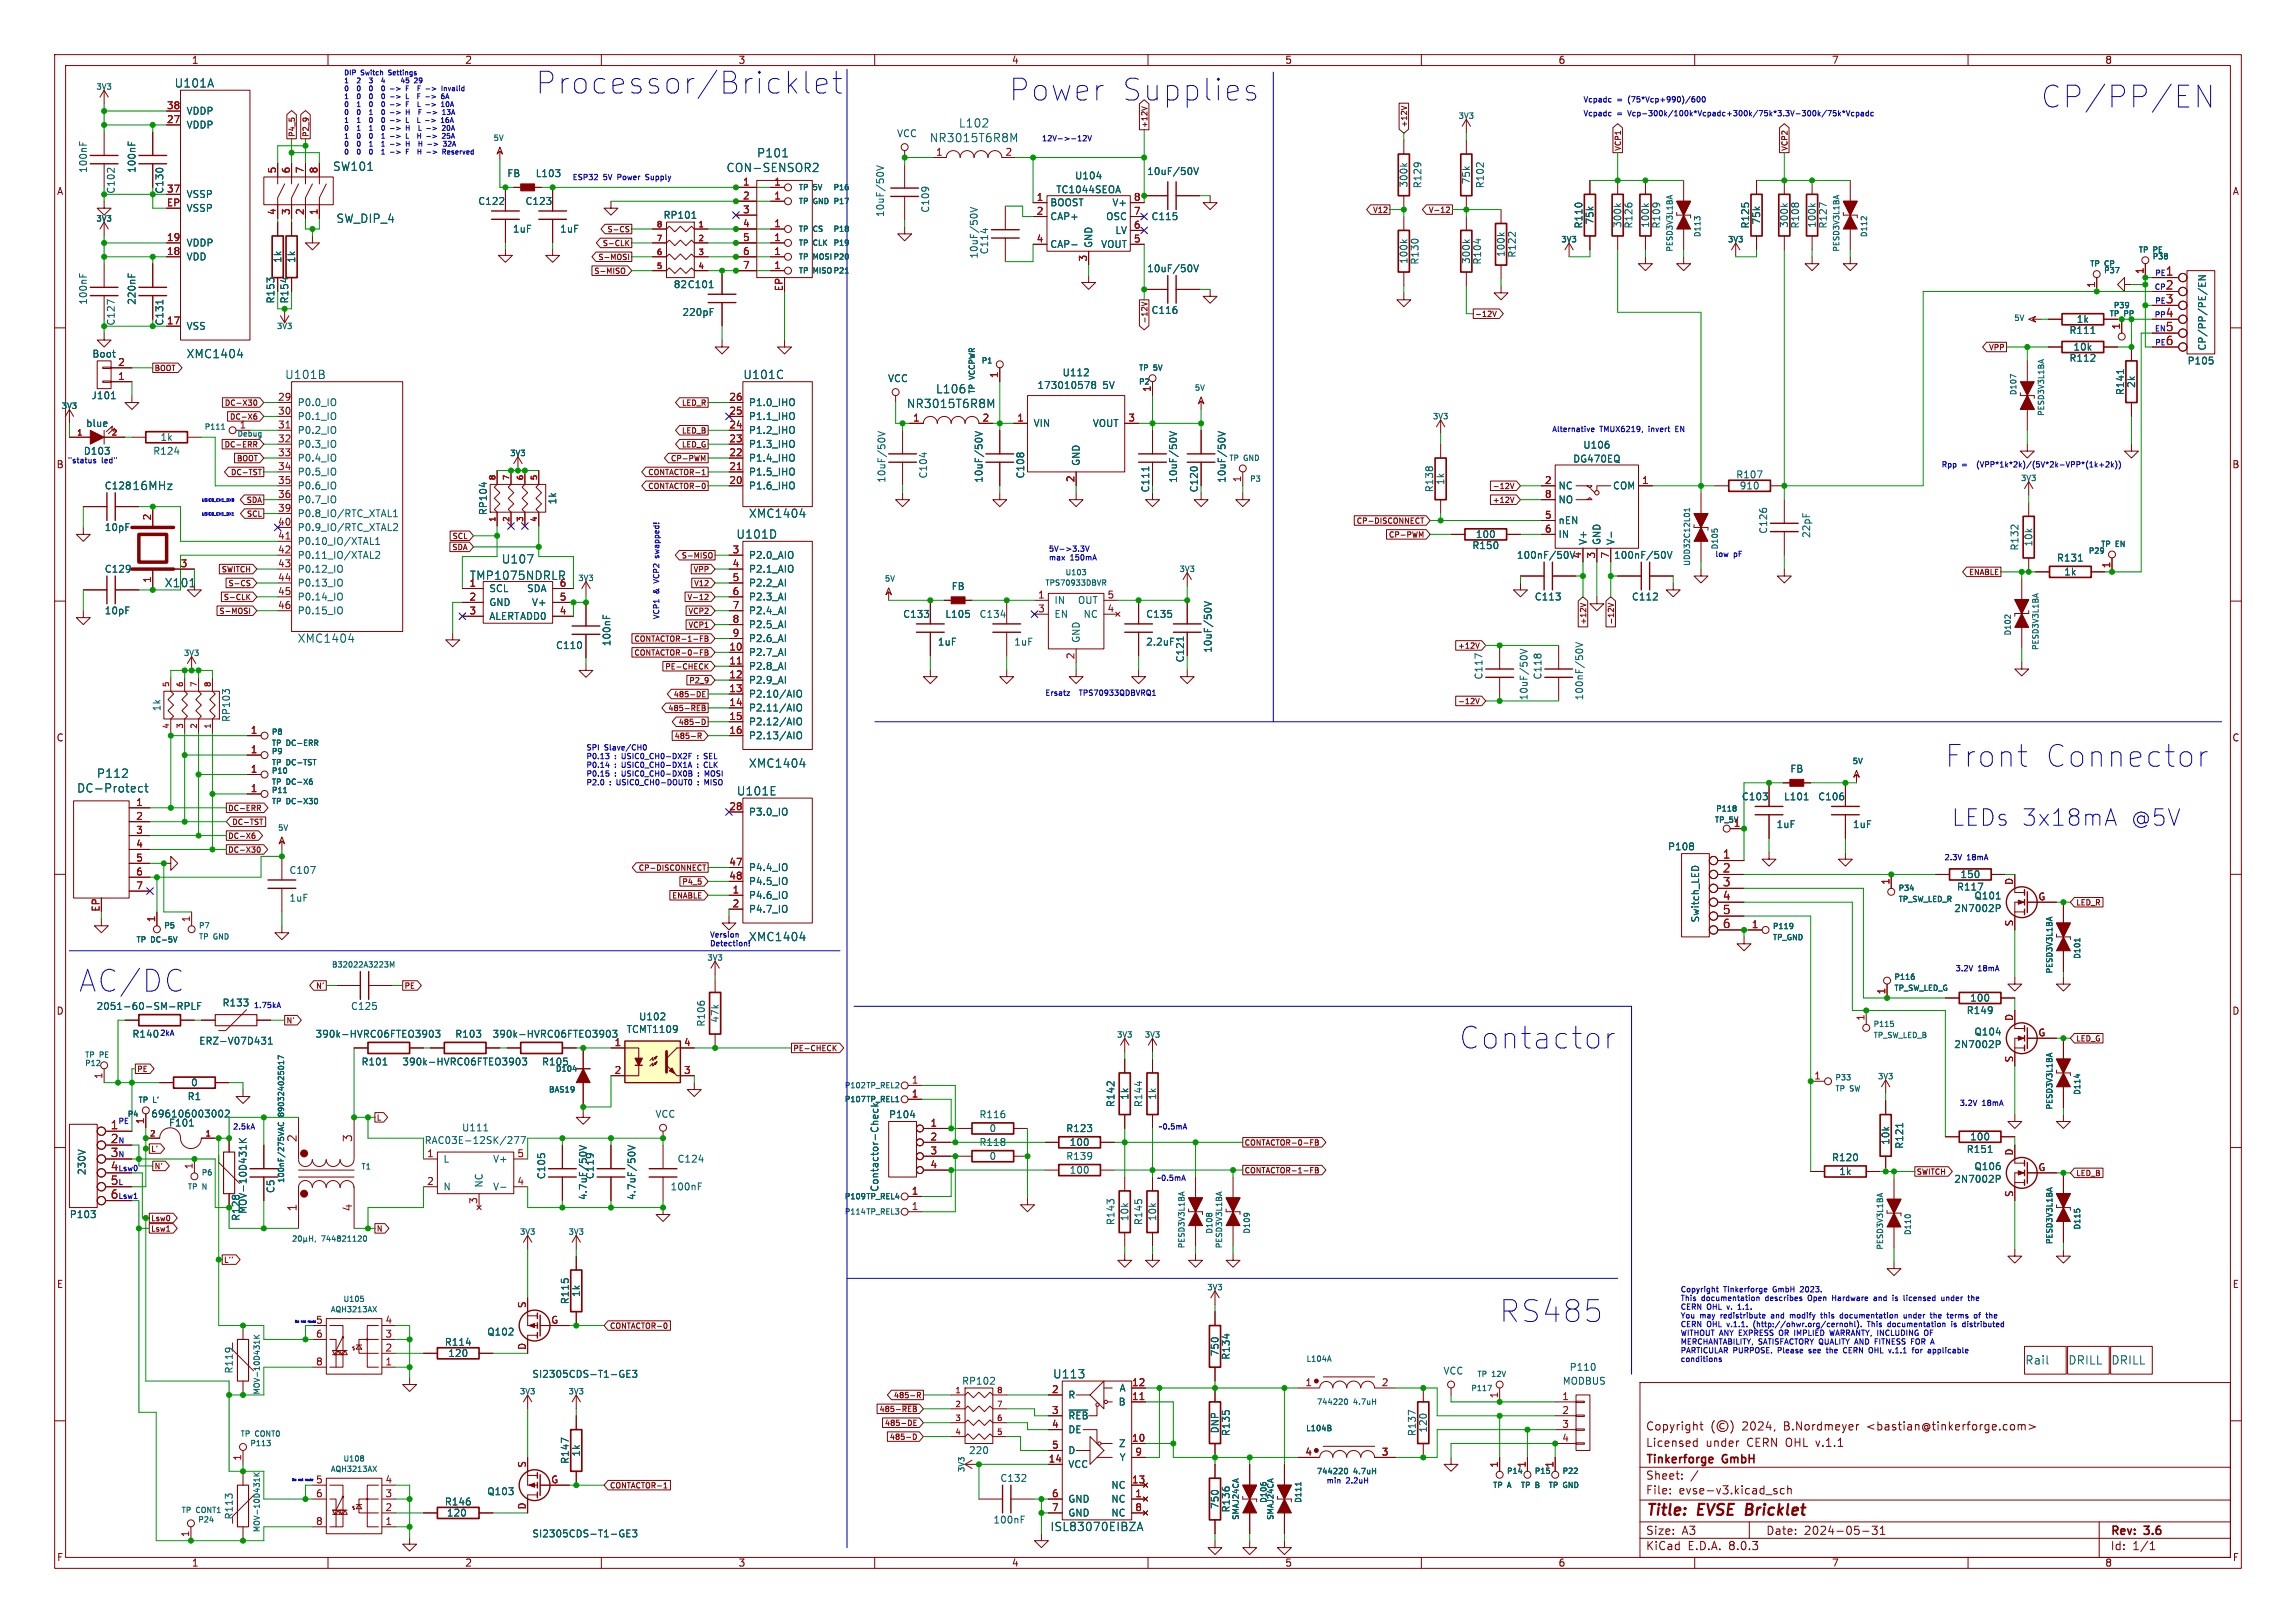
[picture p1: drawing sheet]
<svg xmlns="http://www.w3.org/2000/svg" width="420mm" height="297mm" viewBox="0 0 420 297" stroke-linecap="round" stroke-linejoin="round" font-family="sans-serif">
<defs><g id="words">
<g font-size="5.6" fill="#0000c2">
<text x="97.8" y="17.5">Processor/Bricklet</text>
<text x="184.4" y="18.8">Power</text>
<text x="204.8" y="18.8">Supplies</text>
<text x="373.1" y="20.1">CP/PP/EN</text>
<text x="355.6" y="140.7">Front</text>
<text x="373.7" y="140.7">Connector</text>
<text x="266.7" y="192.3">Contactor</text>
<text x="274.1" y="242.3">RS485</text>
</g>
<text font-size="5.6" fill="#006464" x="14.2" y="181.9">AC/DC</text>
<g font-size="4.2" fill="#0000c2">
<text x="356.9" y="151.4">LEDs 3x18mA</text>
<text x="389.3" y="151.4">@5V</text>
</g>
<g font-size="2.8" fill="#840000">
<text x="301" y="277.9">Title:</text>
<text x="310.6" y="277.9">EVSE Bricklet</text>
</g>
<g font-size="2.1" fill="#006464">
<text x="31.9" y="16.2">U101A</text>
<text x="175.3" y="23.5">L102</text>
<text x="138.4" y="29">P101</text>
<text x="170" y="26.2">NR3015T6R8M</text>
<text x="60.8" y="31.5">SW101</text>
<text x="132.8" y="31.7">CON-SENSOR2</text>
<text x="61.4" y="41">SW_DIP_4</text>
<text x="34" y="65.8">XMC1404</text>
<text x="52.1" y="69.6">U101B</text>
<text x="135.9" y="69.6">U101C</text>
<text x="165.8" y="74.9">NR3015T6R8M</text>
<text x="171.1" y="72.2">L106</text>
<text x="24.1" y="89.9">16MHz</text>
<text x="136.9" y="95">XMC1404</text>
<text x="134.6" y="98.8">U101D</text>
<text x="30" y="107.7">X101</text>
<text x="85.8" y="106.3">TMP1075NDRLR</text>
<text x="91.7" y="103.3">U107</text>
<text x="54.4" y="117.8">XMC1404</text>
<text x="17.6" y="142.5">P112</text>
<text x="136.9" y="140.7">XMC1404</text>
<text x="14" y="145.2">DC-Protect</text>
<text x="134.7" y="145.8">U101E</text>
<text x="136.9" y="172.4">XMC1404</text>
<text x="370.4" y="249.9">Rail</text>
<text x="378.3" y="249.9">DRILL</text>
<text x="386.1" y="249.9">DRILL</text>
<text x="192.5" y="252.5">U113</text>
<text x="192.1" y="280.4">ISL83070EIBZA</text>
</g>
<g font-size="2.1" fill="#a90000">
<text x="396.1" y="50.5">1</text>
<text x="396.1" y="53.1">2</text>
<text x="396.1" y="55.6">3</text>
<text x="396.1" y="58.2">4</text>
<text x="396.1" y="60.7">5</text>
<text x="396.1" y="63.2">6</text>
<text x="315" y="157.2">1</text>
<text x="315" y="159.8">2</text>
<text x="315" y="162.3">3</text>
<text x="315" y="164.8">4</text>
<text x="315" y="167.4">5</text>
<text x="315" y="169.9">6</text>
<text x="20.2" y="206.8">1</text>
<text x="20.2" y="209.3">2</text>
<text x="54.4" y="209.1" transform="rotate(-90 54.4 209.1)">2</text>
<text x="64.5" y="209.1" transform="rotate(-90 64.5 209.1)">3</text>
<text x="20.2" y="211.8">3</text>
<text x="20.2" y="214.4">4</text>
<text x="20.2" y="216.9">5</text>
<text x="20.2" y="219.5">6</text>
<text x="54.4" y="221.8" transform="rotate(-90 54.4 221.8)">1</text>
<text x="64.5" y="221.8" transform="rotate(-90 64.5 221.8)">4</text>
</g>
<g font-size="2.1" fill="#840000">
<text x="301" y="262">Copyright</text>
<text x="318.7" y="262">2024,</text>
<text x="326.5" y="262">B.Nordmeyer</text>
<text x="341.8" y="262">&lt;bastian@tinkerforge.com&gt;</text>
<text x="301" y="268.2">Tinkerforge</text>
<text x="301" y="265">Licensed</text>
<text x="312" y="265">under</text>
<text x="315.2" y="268.2">GmbH</text>
<text x="319.6" y="265">CERN OHL v.1.1</text>
<text x="301" y="273.7">File:</text>
<text x="301" y="271">Sheet:</text>
<text x="307.1" y="273.7">evse-v3.kicad_sch</text>
<text x="301" y="281.1">Size:</text>
<text x="307.6" y="281.1">A3</text>
<text x="323" y="281.1">Date:</text>
<text x="330" y="281.1">2024-05-31</text>
<text x="386" y="281.3">Rev:</text>
<text x="392.4" y="281.3">3.6</text>
<text x="301" y="283.9">KiCad</text>
<text x="308.7" y="283.9">E.D.A.</text>
<text x="316.3" y="283.9">8.0.3</text>
<text x="386" y="283.9">Id:</text>
<text x="390.1" y="283.9">1/1</text>
</g>
<g font-size="1.8" fill="#840000">
<text x="35" y="11.9">1</text>
<text x="85" y="11.9">2</text>
<text x="135" y="11.9">3</text>
<text x="185" y="11.9">4</text>
<text x="235" y="11.9">5</text>
<text x="285" y="11.9">6</text>
<text x="335" y="11.9">7</text>
<text x="385" y="11.9">8</text>
<text x="10.3" y="35.9">A</text>
<text x="408.3" y="35.9">A</text>
<text x="43.7" y="78.5">1</text>
<text x="10.3" y="85.9">B</text>
<text x="408.2" y="85.9">B</text>
<text x="10.3" y="135.9">C</text>
<text x="408.2" y="135.9">C</text>
<text x="10.3" y="185.9">D</text>
<text x="408.2" y="185.9">D</text>
<text x="10.3" y="235.9">E</text>
<text x="408.3" y="235.9">E</text>
<text x="10.3" y="285.9">F</text>
<text x="35" y="286.9">1</text>
<text x="85" y="286.9">2</text>
<text x="135" y="286.9">3</text>
<text x="185" y="286.9">4</text>
<text x="235" y="286.9">5</text>
<text x="285" y="286.9">6</text>
<text x="335" y="286.9">7</text>
<text x="385" y="286.9">8</text>
<text x="408.3" y="285.9">F</text>
</g>
<g font-size="1.8" fill="#a90000">
<text x="30.4" y="22.6">27</text>
<text x="30.4" y="20.1">38</text>
<text x="171.1" y="28.6">1</text>
<text x="183.8" y="28.6">2</text>
<text x="30.4" y="35.3">37</text>
<text x="50.5" y="31.8" transform="rotate(-90 50.5 31.8)">5</text>
<text x="53.1" y="31.8" transform="rotate(-90 53.1 31.8)">6</text>
<text x="55.6" y="31.8" transform="rotate(-90 55.6 31.8)">7</text>
<text x="58.2" y="31.8" transform="rotate(-90 58.2 31.8)">8</text>
<text x="135.8" y="34">1</text>
<text x="141.5" y="34">1</text>
<text x="30.4" y="37.8">EP</text>
<text x="50.5" y="39.4" transform="rotate(-90 50.5 39.4)">4</text>
<text x="53.1" y="39.4" transform="rotate(-90 53.1 39.4)">3</text>
<text x="55.6" y="39.4" transform="rotate(-90 55.6 39.4)">2</text>
<text x="58.2" y="39.4" transform="rotate(-90 58.2 39.4)">1</text>
<text x="135.8" y="36.6">2</text>
<text x="135.8" y="39.1">3</text>
<text x="135.8" y="41.7">4</text>
<text x="141.5" y="41.7">1</text>
<text x="141.5" y="36.6">1</text>
<text x="189.5" y="36.8">1</text>
<text x="189.5" y="39.4">2</text>
<text x="207.3" y="41.9">6</text>
<text x="207.3" y="39.4">7</text>
<text x="207.3" y="36.8">8</text>
<text x="30.4" y="46.7">18</text>
<text x="30.4" y="44.2">19</text>
<text x="135.8" y="44.2">5</text>
<text x="135.8" y="46.7">6</text>
<text x="141.5" y="46.7">1</text>
<text x="141.5" y="44.2">1</text>
<text x="189.5" y="44.4">4</text>
<text x="198.9" y="48" transform="rotate(-90 198.9 48)">3</text>
<text x="207.3" y="44.4">5</text>
<text x="135.8" y="49.3">7</text>
<text x="141.5" y="49.3">1</text>
<text x="143.3" y="53.4" transform="rotate(-90 143.3 53.4)">EP</text>
<text x="383.3" y="52.8" transform="rotate(-90 383.3 52.8)">1</text>
<text x="392.2" y="50.2" transform="rotate(-90 392.2 50.2)">1</text>
<text x="30.4" y="59.4">17</text>
<text x="387.9" y="60.4" transform="rotate(-90 387.9 60.4)">1</text>
<text x="21.5" y="69.6">1</text>
<text x="21.5" y="67.1">2</text>
<text x="182.6" y="69.3" transform="rotate(-90 182.6 69.3)">1</text>
<text x="210.6" y="71.8" transform="rotate(-90 210.6 71.8)">1</text>
<text x="50.8" y="73.4">29</text>
<text x="50.8" y="75.9">30</text>
<text x="133.3" y="75.9">25</text>
<text x="133.3" y="73.4">26</text>
<text x="166.9" y="77.2">1</text>
<text x="179.6" y="77.2">2</text>
<text x="186" y="77.2">1</text>
<text x="206.3" y="77.2">3</text>
<text x="50.8" y="78.5">31</text>
<text x="50.8" y="81">32</text>
<text x="50.8" y="83.6">33</text>
<text x="133.3" y="83.6">22</text>
<text x="133.3" y="81">23</text>
<text x="133.3" y="78.5">24</text>
<text x="50.8" y="86.1">34</text>
<text x="50.8" y="88.6">35</text>
<text x="133.3" y="88.6">20</text>
<text x="133.3" y="86.1">21</text>
<text x="196.6" y="88.3" transform="rotate(-90 196.6 88.3)">2</text>
<text x="227.1" y="88.3" transform="rotate(-90 227.1 88.3)">1</text>
<text x="282.5" y="88.6">2</text>
<text x="300.3" y="88.6">1</text>
<text x="27.7" y="95.3" transform="rotate(-90 27.7 95.3)">2</text>
<text x="50.8" y="91.2">36</text>
<text x="50.8" y="93.7">39</text>
<text x="282.5" y="95">5</text>
<text x="282.5" y="91.2">8</text>
<text x="50.8" y="96.3">40</text>
<text x="50.8" y="98.8">41</text>
<text x="50.8" y="101.3">42</text>
<text x="133.9" y="101.3">3</text>
<text x="282.5" y="97.5">6</text>
<text x="27.7" y="106.8" transform="rotate(-90 27.7 106.8)">1</text>
<text x="32.9" y="103.9">3</text>
<text x="50.8" y="103.9">43</text>
<text x="50.8" y="106.4">44</text>
<text x="85.8" y="107.4">1</text>
<text x="102.3" y="107.4">6</text>
<text x="133.9" y="103.9">4</text>
<text x="133.9" y="106.4">5</text>
<text x="289.3" y="102.3" transform="rotate(-90 289.3 102.3)">4</text>
<text x="291.8" y="102.3" transform="rotate(-90 291.8 102.3)">3</text>
<text x="294.4" y="102.3" transform="rotate(-90 294.4 102.3)">7</text>
<text x="386.1" y="104.1" transform="rotate(-90 386.1 104.1)">1</text>
<text x="50.8" y="109">45</text>
<text x="50.8" y="111.5">46</text>
<text x="85.8" y="110">2</text>
<text x="85.8" y="112.5">3</text>
<text x="102.3" y="112.5">4</text>
<text x="102.3" y="110">5</text>
<text x="133.9" y="109">6</text>
<text x="133.9" y="111.5">7</text>
<text x="189.8" y="109.6">1</text>
<text x="189.8" y="112.1">3</text>
<text x="202.5" y="112.1">4</text>
<text x="202.5" y="109.6">5</text>
<text x="133.3" y="119.1">10</text>
<text x="133.9" y="114">8</text>
<text x="133.9" y="116.6">9</text>
<text x="133.3" y="121.7">11</text>
<text x="133.3" y="124.2">12</text>
<text x="196.6" y="120.7" transform="rotate(-90 196.6 120.7)">2</text>
<text x="133.3" y="126.7">13</text>
<text x="133.3" y="129.3">14</text>
<text x="133.3" y="131.8">15</text>
<text x="45.8" y="137.9">1</text>
<text x="45.8" y="134.4">1</text>
<text x="133.3" y="134.4">16</text>
<text x="45.8" y="141.5">1</text>
<text x="24.8" y="147.6">1</text>
<text x="45.8" y="145">1</text>
<text x="133.3" y="148.3">28</text>
<text x="24.8" y="150.1">2</text>
<text x="24.8" y="152.7">3</text>
<text x="24.8" y="155.2">4</text>
<text x="317" y="151.4">1</text>
<text x="24.8" y="157.7">5</text>
<text x="24.8" y="160.3">6</text>
<text x="133.3" y="158.5">47</text>
<text x="133.3" y="161">48</text>
<text x="345.7" y="162" transform="rotate(-90 345.7 162)">1</text>
<text x="18.3" y="166.9" transform="rotate(-90 18.3 166.9)">EP</text>
<text x="24.8" y="162.8">7</text>
<text x="133.9" y="163.6">1</text>
<text x="133.9" y="166.1">2</text>
<text x="368.3" y="162" transform="rotate(-90 368.3 162)">D</text>
<text x="372.8" y="164.8">G</text>
<text x="28.4" y="168.9" transform="rotate(-90 28.4 168.9)">1</text>
<text x="34.8" y="168.9" transform="rotate(-90 34.8 168.9)">1</text>
<text x="320.3" y="169.9">1</text>
<text x="368.3" y="169.6" transform="rotate(-90 368.3 169.6)">S</text>
<text x="344.9" y="182.1" transform="rotate(-90 344.9 182.1)">1</text>
<text x="125" y="191.5">4</text>
<text x="341.1" y="186.9" transform="rotate(-90 341.1 186.9)">1</text>
<text x="368.3" y="186.9" transform="rotate(-90 368.3 186.9)">D</text>
<text x="372.8" y="189.7">G</text>
<text x="18.8" y="197.6" transform="rotate(-90 18.8 197.6)">1</text>
<text x="112.3" y="196.6">2</text>
<text x="125" y="196.6">3</text>
<text x="331.8" y="197.6">1</text>
<text x="368.3" y="194.5" transform="rotate(-90 368.3 194.5)">S</text>
<text x="166.7" y="200.9">1</text>
<text x="166.7" y="198.4">1</text>
<text x="26.4" y="205.8" transform="rotate(-90 26.4 205.8)">1</text>
<text x="170.1" y="206.2">1</text>
<text x="170.1" y="208.8">2</text>
<text x="35.3" y="214.1" transform="rotate(-90 35.3 214.1)">1</text>
<text x="78" y="211.8">1</text>
<text x="94.5" y="211.8">5</text>
<text x="170.1" y="211.3">3</text>
<text x="170.1" y="213.9">4</text>
<text x="368.3" y="211.6" transform="rotate(-90 368.3 211.6)">D</text>
<text x="372.8" y="214.4">G</text>
<text x="78" y="216.9">2</text>
<text x="87.4" y="220.4" transform="rotate(-90 87.4 220.4)">3</text>
<text x="94.5" y="216.9">4</text>
<text x="166.7" y="221.5">1</text>
<text x="166.7" y="218.7">1</text>
<text x="368.3" y="219.1" transform="rotate(-90 368.3 219.1)">S</text>
<text x="96.3" y="239.5" transform="rotate(-90 96.3 239.5)">S</text>
<text x="57.7" y="242.3">5</text>
<text x="57.7" y="244.9">6</text>
<text x="70.4" y="244.9">3</text>
<text x="70.4" y="242.3">4</text>
<text x="100.7" y="242.3">G</text>
<text x="57.7" y="249.9">8</text>
<text x="70.4" y="249.9">1</text>
<text x="70.4" y="247.4">2</text>
<text x="96.3" y="247.1" transform="rotate(-90 96.3 247.1)">D</text>
<text x="192.3" y="255">2</text>
<text x="207" y="256.3">11</text>
<text x="207" y="253.7">12</text>
<text x="238.7" y="253.7">1</text>
<text x="252.7" y="253.7">2</text>
<text x="274.1" y="256" transform="rotate(-90 274.1 256)">1</text>
<text x="285.7" y="256.3">1</text>
<text x="192.3" y="258.8">3</text>
<text x="192.3" y="261.4">4</text>
<text x="207" y="263.9">10</text>
<text x="285.7" y="258.8">2</text>
<text x="285.7" y="261.4">3</text>
<text x="285.7" y="263.9">4</text>
<text x="44.2" y="267.4" transform="rotate(-90 44.2 267.4)">1</text>
<text x="96.3" y="268.7" transform="rotate(-90 96.3 268.7)">S</text>
<text x="191.7" y="267.7">14</text>
<text x="192.3" y="265.2">5</text>
<text x="207.6" y="266.4">9</text>
<text x="238.7" y="266.4">4</text>
<text x="252.7" y="266.4">3</text>
<text x="274.1" y="268.7" transform="rotate(-90 274.1 268.7)">1</text>
<text x="279.1" y="268.7" transform="rotate(-90 279.1 268.7)">1</text>
<text x="57.7" y="271.5">5</text>
<text x="57.7" y="274.1">6</text>
<text x="70.4" y="274.1">3</text>
<text x="70.4" y="271.5">4</text>
<text x="100.7" y="271.5">G</text>
<text x="192.3" y="274.1">6</text>
<text x="207" y="271.5">13</text>
<text x="207.6" y="274.1">1</text>
<text x="34.7" y="281.4" transform="rotate(-90 34.7 281.4)">1</text>
<text x="57.7" y="279.1">8</text>
<text x="70.4" y="279.1">1</text>
<text x="70.4" y="276.6">2</text>
<text x="96.3" y="276.3" transform="rotate(-90 96.3 276.3)">D</text>
<text x="192.3" y="276.6">7</text>
<text x="207.6" y="276.6">8</text>
</g>
<g font-size="1.8" fill="#006464">
<text x="34" y="23.7">VDDP</text>
<text x="34" y="21.2">VDDP</text>
<text x="164" y="25.3">VCC</text>
<text x="16.1" y="31.7" transform="rotate(-90 16.1 31.7)">100nF</text>
<text x="21.2" y="35.5" transform="rotate(-90 21.2 35.5)">C102</text>
<text x="25" y="31.7" transform="rotate(-90 25 31.7)">100nF</text>
<text x="30.1" y="35.5" transform="rotate(-90 30.1 35.5)">C130</text>
<text x="92.7" y="32.6">FB</text>
<text x="97.9" y="32.6">L103</text>
<text x="193.1" y="35.6">TC1044SEOA</text>
<text x="196.6" y="33">U104</text>
<text x="209.7" y="32.2">10uF/50V</text>
<text x="257.7" y="34.4" transform="rotate(-90 257.7 34.4)">300k</text>
<text x="260.2" y="34.6" transform="rotate(-90 260.2 34.6)">R129</text>
<text x="269.1" y="33.8" transform="rotate(-90 269.1 33.8)">75k</text>
<text x="271.6" y="34.6" transform="rotate(-90 271.6 34.6)">R102</text>
<text x="34" y="36.4">VSSP</text>
<text x="34" y="39">VSSP</text>
<text x="87.4" y="37.7">C122</text>
<text x="96" y="37.7">C123</text>
<text x="121.3" y="40.2">RP101</text>
<text x="161.9" y="39.8" transform="rotate(-90 161.9 39.8)">10uF/50V</text>
<text x="170.2" y="39" transform="rotate(-90 170.2 39)">C109</text>
<text x="192" y="37.9">BOOST</text>
<text x="192" y="40.5">CAP+</text>
<text x="202.2" y="40.5">OSC</text>
<text x="203.4" y="37.9">V+</text>
<text x="210.5" y="40.5">C115</text>
<text x="289.7" y="41.9" transform="rotate(-90 289.7 41.9)">R110</text>
<text x="291.7" y="41.2" transform="rotate(-90 291.7 41.2)">75k</text>
<text x="296.8" y="41.8" transform="rotate(-90 296.8 41.8)">300k</text>
<text x="298.8" y="41.9" transform="rotate(-90 298.8 41.9)">R126</text>
<text x="301.9" y="41.8" transform="rotate(-90 301.9 41.8)">100k</text>
<text x="303.9" y="41.9" transform="rotate(-90 303.9 41.9)">R109</text>
<text x="320.1" y="41.9" transform="rotate(-90 320.1 41.9)">R125</text>
<text x="322.2" y="41.2" transform="rotate(-90 322.2 41.2)">75k</text>
<text x="327.3" y="41.8" transform="rotate(-90 327.3 41.8)">300k</text>
<text x="329.3" y="41.9" transform="rotate(-90 329.3 41.9)">R108</text>
<text x="332.3" y="41.8" transform="rotate(-90 332.3 41.8)">100k</text>
<text x="334.4" y="41.9" transform="rotate(-90 334.4 41.9)">R127</text>
<text x="34" y="47.9">VDD</text>
<text x="34" y="45.3">VDDP</text>
<text x="93.7" y="42.8">1uF</text>
<text x="102.4" y="42.8">1uF</text>
<text x="179" y="47.4" transform="rotate(-90 179 47.4)">10uF/50V</text>
<text x="180.9" y="46.6" transform="rotate(-90 180.9 46.6)">C114</text>
<text x="192" y="45.6">CAP-</text>
<text x="200" y="45.5" transform="rotate(-90 200 45.5)">GND</text>
<text x="201.3" y="45.6">VOUT</text>
<text x="203.9" y="43">LV</text>
<text x="275.4" y="47.1" transform="rotate(-90 275.4 47.1)">100k</text>
<text x="277.5" y="47.3" transform="rotate(-90 277.5 47.3)">R122</text>
<text x="51.7" y="48.2" transform="rotate(-90 51.7 48.2)">1k</text>
<text x="54.2" y="48.2" transform="rotate(-90 54.2 48.2)">1k</text>
<text x="123.1" y="52.9">82 C101</text>
<text x="209.7" y="50">10uF/50V</text>
<text x="257.7" y="48.4" transform="rotate(-90 257.7 48.4)">100k</text>
<text x="259.7" y="48.5" transform="rotate(-90 259.7 48.5)">R130</text>
<text x="269.1" y="48.4" transform="rotate(-90 269.1 48.4)">300k</text>
<text x="271.1" y="48.5" transform="rotate(-90 271.1 48.5)">R104</text>
<text x="16.1" y="55.9" transform="rotate(-90 16.1 55.9)">100nF</text>
<text x="21.2" y="59.7" transform="rotate(-90 21.2 59.7)">C127</text>
<text x="25" y="55.9" transform="rotate(-90 25 55.9)">220nF</text>
<text x="30.1" y="59.7" transform="rotate(-90 30.1 59.7)">C131</text>
<text x="50.4" y="55.6" transform="rotate(-90 50.4 55.6)">R153</text>
<text x="52.9" y="55.6" transform="rotate(-90 52.9 55.6)">R154</text>
<text x="124.7" y="58">220pF</text>
<text x="210.5" y="57.6">C116</text>
<text x="379.8" y="59.3">1k</text>
<text x="16.8" y="65.6">Boot</text>
<text x="34" y="60.6">VSS</text>
<text x="378.4" y="61.3">R111</text>
<text x="379.2" y="64.4">10k</text>
<text x="403.7" y="64.3" transform="rotate(-90 403.7 64.3)">CP/PP/PE/EN</text>
<text x="162.3" y="70.1">VCC</text>
<text x="189.7" y="71.4">173010578</text>
<text x="194.3" y="69.1">U112</text>
<text x="201.7" y="71.4">5V</text>
<text x="378.4" y="66.4">R112</text>
<text x="390.8" y="71.1" transform="rotate(-90 390.8 71.1)">2k</text>
<text x="400.1" y="66.9">P105</text>
<text x="16.7" y="73.3">J101</text>
<text x="54.4" y="74.5">P0.0_IO</text>
<text x="54.4" y="77.1">P0.1_IO</text>
<text x="136.9" y="77.1">P1.1_IHO</text>
<text x="136.9" y="74.5">P1.0_IHO</text>
<text x="388.7" y="72.4" transform="rotate(-90 388.7 72.4)">R141</text>
<text x="15.2" y="83.4">D103</text>
<text x="15.7" y="78.3">blue</text>
<text x="27.9" y="83.4">R124</text>
<text x="29.3" y="80.9">1k</text>
<text x="54.4" y="79.6">P0.2_IO</text>
<text x="54.4" y="82.1">P0.3_IO</text>
<text x="136.9" y="82.1">P1.3_IHO</text>
<text x="136.9" y="79.6">P1.2_IHO</text>
<text x="189" y="78.3">VIN</text>
<text x="199.8" y="78.3">VOUT</text>
<text x="289.5" y="82.3">U106</text>
<text x="19.1" y="89.8">C128</text>
<text x="54.4" y="84.7">P0.4_IO</text>
<text x="54.4" y="87.2">P0.5_IO</text>
<text x="54.4" y="89.8">P0.6_IO</text>
<text x="136.9" y="89.8">P1.6_IHO</text>
<text x="136.9" y="87.2">P1.5_IHO</text>
<text x="136.9" y="84.7">P1.4_IHO</text>
<text x="162.2" y="88.4" transform="rotate(-90 162.2 88.4)">10uF/50V</text>
<text x="169.8" y="87.7" transform="rotate(-90 169.8 87.7)">C104</text>
<text x="179.9" y="88.4" transform="rotate(-90 179.9 88.4)">10uF/50V</text>
<text x="187.6" y="87.7" transform="rotate(-90 187.6 87.7)">C108</text>
<text x="197.7" y="85.3" transform="rotate(-90 197.7 85.3)">GND</text>
<text x="215.5" y="88.4" transform="rotate(-90 215.5 88.4)">10uF/50V</text>
<text x="224.4" y="88.4" transform="rotate(-90 224.4 88.4)">10uF/50V</text>
<text x="264.4" y="88.9" transform="rotate(-90 264.4 88.9)">1k</text>
<text x="285" y="89.8">NC</text>
<text x="287.7" y="84.8">DG470EQ</text>
<text x="295" y="89.8">COM</text>
<text x="317.5" y="87.7">R107</text>
<text x="318.1" y="89.8">910</text>
<text x="54.4" y="92.3">P0.7_IO</text>
<text x="54.4" y="94.8">P0.8_IO/RTC_XTAL1</text>
<text x="89.3" y="94.4" transform="rotate(-90 89.3 94.4)">RP104</text>
<text x="102" y="92.4" transform="rotate(-90 102 92.4)">1k</text>
<text x="210.4" y="90.2" transform="rotate(-90 210.4 90.2)">C111</text>
<text x="219.3" y="90.2" transform="rotate(-90 219.3 90.2)">C120</text>
<text x="262.4" y="90.2" transform="rotate(-90 262.4 90.2)">R138</text>
<text x="285" y="92.3">NO</text>
<text x="19.1" y="97.4">10pF</text>
<text x="54.4" y="97.4">P0.9_IO/RTC_XTAL2</text>
<text x="54.4" y="99.9">P0.10_IO/XTAL1</text>
<text x="269.2" y="100.7">R150</text>
<text x="269.9" y="98.7">100</text>
<text x="285" y="96.1">nEN</text>
<text x="285" y="98.7">IN</text>
<text x="290.4" y="99.8" transform="rotate(-90 290.4 99.8)">V+</text>
<text x="293" y="99.8" transform="rotate(-90 293 99.8)">GND</text>
<text x="295.5" y="99.8" transform="rotate(-90 295.5 99.8)">V-</text>
<text x="323.4" y="97.8" transform="rotate(-90 323.4 97.8)">C126</text>
<text x="331.3" y="98.5" transform="rotate(-90 331.3 98.5)">22pF</text>
<text x="369.4" y="100.8" transform="rotate(-90 369.4 100.8)">R132</text>
<text x="372" y="100.1" transform="rotate(-90 372 100.1)">10k</text>
<text x="19.1" y="105">C129</text>
<text x="54.4" y="102.5">P0.11_IO/XTAL2</text>
<text x="54.4" y="105">P0.12_IO</text>
<text x="54.4" y="107.5">P0.13_IO</text>
<text x="136.9" y="102.5">P2.0_AIO</text>
<text x="136.9" y="105">P2.1_AIO</text>
<text x="136.9" y="107.5">P2.2_AI</text>
<text x="277.4" y="102.5">100nF/50V</text>
<text x="295.2" y="102.5">100nF/50V</text>
<text x="376.2" y="103">R131</text>
<text x="377.5" y="105.5">1k</text>
<text x="19.1" y="112.6">10pF</text>
<text x="54.4" y="110.1">P0.14_IO</text>
<text x="54.4" y="112.6">P0.15_IO</text>
<text x="89.4" y="108.6">SCL</text>
<text x="89.4" y="111.1">GND</text>
<text x="89.4" y="113.6">ALERTADD0</text>
<text x="96.3" y="108.6">SDA</text>
<text x="97.2" y="111.1">V+</text>
<text x="136.9" y="110.1">P2.3_AI</text>
<text x="136.9" y="112.6">P2.4_AI</text>
<text x="165.1" y="113.3">C133</text>
<text x="172.8" y="113.3">L105</text>
<text x="174" y="108.2">FB</text>
<text x="179.1" y="113.3">C134</text>
<text x="192.8" y="110.7">IN</text>
<text x="192.8" y="113.3">EN</text>
<text x="197.1" y="110.7">OUT</text>
<text x="198.1" y="113.3">NC</text>
<text x="209.6" y="113.3">C135</text>
<text x="280.6" y="110.1">C113</text>
<text x="298.4" y="110.1">C112</text>
<text x="101.6" y="119">C110</text>
<text x="111.9" y="118.4" transform="rotate(-90 111.9 118.4)">100nF</text>
<text x="136.9" y="115.2">P2.5_AI</text>
<text x="136.9" y="117.7">P2.6_AI</text>
<text x="171.5" y="118.3">1uF</text>
<text x="185.4" y="118.3">1uF</text>
<text x="197.7" y="117.7" transform="rotate(-90 197.7 117.7)">GND</text>
<text x="209.6" y="118.3">2.2uF</text>
<text x="221.8" y="119.6" transform="rotate(-90 221.8 119.6)">10uF/50V</text>
<text x="136.9" y="120.2">P2.7_AI</text>
<text x="136.9" y="122.8">P2.8_AI</text>
<text x="136.9" y="125.3">P2.9_AI</text>
<text x="216.8" y="121.3" transform="rotate(-90 216.8 121.3)">C121</text>
<text x="271.4" y="124.5" transform="rotate(-90 271.4 124.5)">C117</text>
<text x="282.2" y="124.5" transform="rotate(-90 282.2 124.5)">C118</text>
<text x="29.6" y="130.3" transform="rotate(-90 29.6 130.3)">1k</text>
<text x="136.9" y="127.9">P2.10/AIO</text>
<text x="136.9" y="130.4">P2.11/AIO</text>
<text x="279.6" y="128.3" transform="rotate(-90 279.6 128.3)">10uF/50V</text>
<text x="289.8" y="128.3" transform="rotate(-90 289.8 128.3)">100nF/50V</text>
<text x="42.3" y="132.2" transform="rotate(-90 42.3 132.2)">RP103</text>
<text x="136.9" y="132.9">P2.12/AIO</text>
<text x="136.9" y="135.5">P2.13/AIO</text>
<text x="327.4" y="141.6">FB</text>
<text x="136.9" y="149.5">P3.0_IO</text>
<text x="318.5" y="146.7">C103</text>
<text x="326.2" y="146.7">L101</text>
<text x="332.5" y="146.7">C106</text>
<text x="305" y="155.8">P108</text>
<text x="324.9" y="151.7">1uF</text>
<text x="338.8" y="151.7">1uF</text>
<text x="52.8" y="160.1">C107</text>
<text x="136.9" y="159.6">P4.4_IO</text>
<text x="358.5" y="160.9">150</text>
<text x="52.8" y="165.2">1uF</text>
<text x="136.9" y="164.7">P4.6_IO</text>
<text x="136.9" y="167.2">P4.7_IO</text>
<text x="136.9" y="162.2">P4.5_IO</text>
<text x="357.4" y="167.1">2N7002P</text>
<text x="357.9" y="163.2">R117</text>
<text x="361.1" y="164.8">Q101</text>
<text x="311" y="168.9" transform="rotate(-90 311 168.9)">Switch_LED</text>
<text x="17.6" y="185">2051-60-SM-RPLF</text>
<text x="40.6" y="184.4">R133</text>
<text x="64.1" y="185">C125</text>
<text x="359.7" y="185.8">R149</text>
<text x="360.3" y="183.5">100</text>
<text x="24.1" y="190.1">R140</text>
<text x="36.3" y="191.4">ERZ-V07D431</text>
<text x="57.6" y="190.1">390k-HVRC06FTEO3903</text>
<text x="83.2" y="190.1">R103</text>
<text x="90" y="190.1">390k-HVRC06FTEO3903</text>
<text x="112.3" y="191.5">1</text>
<text x="114.5" y="189.2">TCMT1109</text>
<text x="116.8" y="186.9">U102</text>
<text x="129.1" y="188" transform="rotate(-90 129.1 188)">R106</text>
<text x="131.7" y="187.2" transform="rotate(-90 131.7 187.2)">47k</text>
<text x="357.4" y="192">2N7002P</text>
<text x="361.1" y="189.7">Q104</text>
<text x="66" y="195.2">R101</text>
<text x="73.5" y="195.2">390k-HVRC06FTEO3903</text>
<text x="99" y="195.2">R105</text>
<text x="34.2" y="201.5">R1</text>
<text x="34.9" y="199">0</text>
<text x="204.1" y="202.7" transform="rotate(-90 204.1 202.7)">R142</text>
<text x="206.6" y="201.4" transform="rotate(-90 206.6 201.4)">1k</text>
<text x="209.1" y="202.7" transform="rotate(-90 209.1 202.7)">R144</text>
<text x="211.7" y="201.4" transform="rotate(-90 211.7 201.4)">1k</text>
<text x="27.6" y="204.7">696106003002</text>
<text x="30.8" y="206.3">F101</text>
<text x="77.6" y="209.5">RAC03E-12SK/277</text>
<text x="84.4" y="207.2">U111</text>
<text x="119.8" y="204.7">VCC</text>
<text x="162.5" y="204.8">P104</text>
<text x="179.1" y="204.8">R116</text>
<text x="179.1" y="209.9">R118</text>
<text x="180.9" y="207.4">0</text>
<text x="194.9" y="207.4">R123</text>
<text x="195.6" y="209.9">100</text>
<text x="345.8" y="209.6" transform="rotate(-90 345.8 209.6)">10k</text>
<text x="360.3" y="208.9">100</text>
<text x="15.8" y="215.1" transform="rotate(-90 15.8 215.1)">230V</text>
<text x="81" y="213">L</text>
<text x="90.1" y="213">V+</text>
<text x="99.9" y="215.9" transform="rotate(-90 99.9 215.9)">C105</text>
<text x="108.8" y="215.9" transform="rotate(-90 108.8 215.9)">C119</text>
<text x="123.8" y="213">C124</text>
<text x="180.9" y="212.4">0</text>
<text x="194.9" y="212.4">R139</text>
<text x="195.6" y="215">100</text>
<text x="335" y="212.7">R120</text>
<text x="336.3" y="215.2">1k</text>
<text x="348.3" y="210.3" transform="rotate(-90 348.3 210.3)">R121</text>
<text x="359.7" y="211.2">R151</text>
<text x="361.1" y="214.3">Q106</text>
<text x="50.4" y="218.4" transform="rotate(-90 50.4 218.4)">C5</text>
<text x="81" y="218">N</text>
<text x="88.5" y="217.4" transform="rotate(-90 88.5 217.4)">NC</text>
<text x="90.1" y="218">V-</text>
<text x="107.5" y="219.7" transform="rotate(-90 107.5 219.7)">4.7uF/50V</text>
<text x="116.4" y="219.7" transform="rotate(-90 116.4 219.7)">4.7uF/50V</text>
<text x="122.6" y="218">100nF</text>
<text x="160.9" y="218.2" transform="rotate(-90 160.9 218.2)">Contactor-Check</text>
<text x="357.4" y="216.6">2N7002P</text>
<text x="12.7" y="223.1">P103</text>
<text x="44" y="223.5" transform="rotate(-90 44 223.5)">R128</text>
<text x="45.3" y="222.2" transform="rotate(-90 45.3 222.2)">MOV-10D431K</text>
<text x="204.1" y="224.3" transform="rotate(-90 204.1 224.3)">R143</text>
<text x="206.6" y="223.6" transform="rotate(-90 206.6 223.6)">10k</text>
<text x="209.1" y="224.3" transform="rotate(-90 209.1 224.3)">R145</text>
<text x="211.7" y="223.6" transform="rotate(-90 211.7 223.6)">10k</text>
<text x="104.2" y="238.8" transform="rotate(-90 104.2 238.8)">R115</text>
<text x="106.3" y="237.4" transform="rotate(-90 106.3 237.4)">1k</text>
<text x="89" y="244.6">Q102</text>
<text x="42.8" y="251.5" transform="rotate(-90 42.8 251.5)">R119</text>
<text x="81.3" y="246.5">R114</text>
<text x="81.9" y="248.5">120</text>
<text x="223.1" y="248.3" transform="rotate(-90 223.1 248.3)">750</text>
<text x="225.1" y="248.9" transform="rotate(-90 225.1 248.9)">R134</text>
<text x="263.9" y="251.7">VCC</text>
<text x="287" y="251.1">P110</text>
<text x="97.3" y="252.3">SI2305CDS-T1-GE3</text>
<text x="175.9" y="253.6">RP102</text>
<text x="195.3" y="256.1">R</text>
<text x="204.5" y="257.4">B</text>
<text x="204.7" y="254.9">A</text>
<text x="285.8" y="253.6">MODBUS</text>
<text x="195.3" y="259.9">~{REB}</text>
<text x="195.3" y="262.5">DE</text>
<text x="223.1" y="262.4" transform="rotate(-90 223.1 262.4)">DNP</text>
<text x="225.1" y="262.9" transform="rotate(-90 225.1 262.9)">R135</text>
<text x="259.2" y="262.9" transform="rotate(-90 259.2 262.9)">R137</text>
<text x="261.2" y="262.3" transform="rotate(-90 261.2 262.3)">120</text>
<text x="104.2" y="268" transform="rotate(-90 104.2 268)">R147</text>
<text x="106.3" y="266.7" transform="rotate(-90 106.3 266.7)">1k</text>
<text x="177.2" y="266.3">220</text>
<text x="195.3" y="268.8">VCC</text>
<text x="195.3" y="266.3">D</text>
<text x="204.6" y="265">Z</text>
<text x="204.7" y="267.6">Y</text>
<text x="284.2" y="268.7" transform="rotate(-90 284.2 268.7)">1</text>
<text x="81.3" y="275.7">R146</text>
<text x="89" y="273.8">Q103</text>
<text x="182.9" y="271.4">C132</text>
<text x="195.3" y="275.2">GND</text>
<text x="203.2" y="275.2">NC</text>
<text x="203.2" y="272.6">NC</text>
<text x="42.8" y="278.2" transform="rotate(-90 42.8 278.2)">R113</text>
<text x="81.7" y="277.7">120</text>
<text x="97.3" y="281.5">SI2305CDS-T1-GE3</text>
<text x="181.6" y="279">100nF</text>
<text x="195.3" y="277.7">GND</text>
<text x="203.2" y="277.7">NC</text>
<text x="223.1" y="276.2" transform="rotate(-90 223.1 276.2)">750</text>
<text x="225.1" y="276.9" transform="rotate(-90 225.1 276.9)">R136</text>
</g>
<g font-size="1.4" fill="#006464">
<text x="17.5" y="16.6">3V3</text>
<text x="266.7" y="21.9">3V3</text>
<text x="90.2" y="26">5V</text>
<text x="146" y="35">TP</text>
<text x="148.8" y="35">5V</text>
<text x="152.4" y="35">P16</text>
<text x="17.5" y="40.7">3V3</text>
<text x="146" y="37.6">TP</text>
<text x="148.8" y="37.6">GND P17</text>
<text x="146" y="42.6">TP</text>
<text x="146" y="47.7">TP</text>
<text x="146" y="45.2">TP</text>
<text x="148.8" y="42.6">CS</text>
<text x="148.8" y="47.7">MOSIP20</text>
<text x="148.8" y="45.2">CLK P19</text>
<text x="152.4" y="42.6">P18</text>
<text x="285.5" y="44.6">3V3</text>
<text x="311.3" y="43.5" transform="rotate(-90 311.3 43.5)">D113</text>
<text x="316" y="44.6">3V3</text>
<text x="341.7" y="43.5" transform="rotate(-90 341.7 43.5)">D112</text>
<text x="391.1" y="46.4">TP</text>
<text x="393.7" y="47.7">P38</text>
<text x="393.9" y="46.4">PE</text>
<text x="146" y="50.3">TP</text>
<text x="148.8" y="50.3">MISOP21</text>
<text x="382.2" y="49">TP</text>
<text x="384.8" y="50.2">P37</text>
<text x="385" y="49">CP</text>
<text x="368.3" y="58.9">5V</text>
<text x="385.8" y="58.1">TP</text>
<text x="386.5" y="56.6">P39</text>
<text x="388.5" y="58.1">PP</text>
<text x="50.5" y="60.4">3V3</text>
<text x="178.5" y="69.4" transform="rotate(-90 178.5 69.4)">VCCPWR</text>
<text x="179.5" y="66.7">P1</text>
<text x="208.2" y="70.6">P2</text>
<text x="208.2" y="68">TP</text>
<text x="211" y="68">5V</text>
<text x="218.4" y="71.7">5V</text>
<text x="11.2" y="75">3V3</text>
<text x="178.5" y="72.2" transform="rotate(-90 178.5 72.2)">TP</text>
<text x="262" y="76.9">3V3</text>
<text x="369" y="72.4" transform="rotate(-90 369 72.4)">D107</text>
<text x="37.3" y="78.8">P111</text>
<text x="93.2" y="83.7">3V3</text>
<text x="224.7" y="84.5">TP</text>
<text x="227.5" y="84.5">GND</text>
<text x="228.6" y="88.4">P3</text>
<text x="369.6" y="88.2">3V3</text>
<text x="314.4" y="100.7" transform="rotate(-90 314.4 100.7)">D105</text>
<text x="382" y="101.5">P29</text>
<text x="384.2" y="100.3">TP</text>
<text x="387" y="100.3">EN</text>
<text x="105.7" y="106.5">3V3</text>
<text x="161.7" y="106.6">5V</text>
<text x="191.1" y="107.4">TPS70933DBVR</text>
<text x="194.8" y="105.5">U103</text>
<text x="215.6" y="104.9">3V3</text>
<text x="309.3" y="103.7" transform="rotate(-90 309.3 103.7)">UDD32C12L01</text>
<text x="368" y="116.4" transform="rotate(-90 368 116.4)">D102</text>
<text x="33.5" y="120.2">3V3</text>
<text x="49.6" y="134.7">P8</text>
<text x="49.6" y="136.7">TP</text>
<text x="52.4" y="136.7">DC-ERR</text>
<text x="49.6" y="138.2">P9</text>
<text x="49.6" y="140.3">TP</text>
<text x="49.6" y="141.8">P10</text>
<text x="49.6" y="143.8">TP</text>
<text x="52.4" y="140.3">DC-TST</text>
<text x="52.4" y="143.8">DC-X6</text>
<text x="338.8" y="140">5V</text>
<text x="49.6" y="145.3">P11</text>
<text x="49.6" y="147.4">TP</text>
<text x="52.4" y="147.4">DC-X30</text>
<text x="313.8" y="148.7">P118</text>
<text x="50.7" y="152.2">5V</text>
<text x="313.6" y="150.8">TP_5V</text>
<text x="347.2" y="163.2">P34</text>
<text x="347.2" y="165.3">TP_SW_LED_R</text>
<text x="24.8" y="172.7">TP</text>
<text x="27.6" y="172.7">DC-5V</text>
<text x="29.9" y="170.1">P5</text>
<text x="36.3" y="170.1">P7</text>
<text x="36.3" y="172.1">TP</text>
<text x="39" y="172.1">GND</text>
<text x="324.2" y="170.2">P119</text>
<text x="324.2" y="172.3">TP_GND</text>
<text x="60.6" y="177.3">B32022A3223M</text>
<text x="129.3" y="176">3V3</text>
<text x="346.4" y="179.5">P116</text>
<text x="380.7" y="175.6" transform="rotate(-90 380.7 175.6)">D101</text>
<text x="346.4" y="181.5">TP_SW_LED_G</text>
<text x="29.2" y="189.6">2kA</text>
<text x="204.2" y="190.1">3V3</text>
<text x="209.3" y="190.1">3V3</text>
<text x="342.6" y="188.1">P115</text>
<text x="342.6" y="190.2">TP_SW_LED_B</text>
<text x="15.5" y="195.3">P12</text>
<text x="15.5" y="193.8">TP</text>
<text x="18.2" y="193.8">PE</text>
<text x="101.6" y="196.3">D104</text>
<text x="335.6" y="197.9">P33</text>
<text x="343.4" y="197.7">3V3</text>
<text x="25.5" y="202">TP</text>
<text x="28.2" y="202">L'</text>
<text x="100.3" y="200.1">BAS19</text>
<text x="154.4" y="201.9">P107 TP_REL1</text>
<text x="154.4" y="199.4">P102 TP_REL2</text>
<text x="335.6" y="199.9">TP</text>
<text x="338.4" y="199.9">SW</text>
<text x="380.7" y="200.5" transform="rotate(-90 380.7 200.5)">D114</text>
<text x="23.2" y="204.6">P4</text>
<text x="52.2" y="204.3" transform="rotate(-90 52.2 204.3)">890324025017</text>
<text x="36.8" y="215.3">P6</text>
<text x="66" y="214.2">T1</text>
<text x="34.2" y="217.9">TP</text>
<text x="37" y="217.9">N</text>
<text x="52.2" y="216.6" transform="rotate(-90 52.2 216.6)">100nF/275VAC</text>
<text x="154.4" y="219.7">P109 TP_REL4</text>
<text x="58.8" y="227.4">744821120</text>
<text x="95" y="226.2">3V3</text>
<text x="103.9" y="226.2">3V3</text>
<text x="154.4" y="222.5">P114 TP_REL3</text>
<text x="222" y="225.9" transform="rotate(-90 222 225.9)">D108</text>
<text x="228.8" y="225.9" transform="rotate(-90 228.8 225.9)">D109</text>
<text x="349.7" y="226.1" transform="rotate(-90 349.7 226.1)">D110</text>
<text x="380.7" y="225.1" transform="rotate(-90 380.7 225.1)">D115</text>
<text x="62.7" y="238.4">U105</text>
<text x="220.7" y="236.3">3V3</text>
<text x="60.4" y="240.3">AQH3213AX</text>
<text x="238.9" y="249.4">L104A</text>
<text x="47.7" y="255.3" transform="rotate(-90 47.7 255.3)">MOV-10D431K</text>
<text x="95" y="255.4">3V3</text>
<text x="103.9" y="255.4">3V3</text>
<text x="240.8" y="257.3">744220</text>
<text x="247.6" y="257.3">4.7uH</text>
<text x="269" y="254.8">P117</text>
<text x="270.1" y="252.2">TP</text>
<text x="272.9" y="252.2">12V</text>
<text x="43.9" y="263.1">TP</text>
<text x="46.7" y="263.1">CONT0</text>
<text x="238.8" y="262.1">L104B</text>
<text x="45.7" y="264.8">P113</text>
<text x="60.4" y="269.6">AQH3213AX</text>
<text x="62.7" y="267.7">U108</text>
<text x="176.6" y="269.5" transform="rotate(-90 176.6 269.5)">3V3</text>
<text x="240.8" y="270">744220</text>
<text x="247.6" y="270">4.7uH</text>
<text x="275.5" y="269.9">P14</text>
<text x="280.6" y="269.9">P15</text>
<text x="285.7" y="269.9">P22</text>
<text x="231.9" y="275.1" transform="rotate(-90 231.9 275.1)">D106</text>
<text x="238.2" y="275.1" transform="rotate(-90 238.2 275.1)">D111</text>
<text x="273" y="272.5">TP</text>
<text x="275.8" y="272.5">A</text>
<text x="278.1" y="272.5">TP</text>
<text x="280.8" y="272.5">B</text>
<text x="283.2" y="272.5">TP</text>
<text x="285.9" y="272.5">GND</text>
<text x="33.1" y="277.1">TP</text>
<text x="35.9" y="277.1">CONT1</text>
<text x="36.2" y="278.8">P24</text>
<text x="47.7" y="280.5" transform="rotate(-90 47.7 280.5)">MOV-10D431K</text>
<text x="226.8" y="278.2" transform="rotate(-90 226.8 278.2)">SMAJ24CA</text>
<text x="233.1" y="278.2" transform="rotate(-90 233.1 278.2)">SMAJ24CA</text>
</g>
<g font-size="1.4" fill="#840000">
<text x="210.1" y="23.5" transform="rotate(-90 210.1 23.5)">+12V</text>
<text x="257.6" y="23.4" transform="rotate(-90 257.6 23.4)">+12V</text>
<text x="54.1" y="25.2" transform="rotate(-90 54.1 25.2)">P4_5</text>
<text x="56.7" y="25.2" transform="rotate(-90 56.7 25.2)">P2_9</text>
<text x="296.7" y="27.7" transform="rotate(-90 296.7 27.7)">VCP1</text>
<text x="327.2" y="27.7" transform="rotate(-90 327.2 27.7)">VCP2</text>
<text x="251" y="39.1">V12</text>
<text x="261.2" y="39.1">V-12</text>
<text x="109.3" y="47.8">S-MOSI</text>
<text x="110.1" y="45.2">S-CLK</text>
<text x="111" y="42.7">S-CS</text>
<text x="108.6" y="50.3">S-MISO</text>
<text x="210.1" y="59.3" transform="rotate(-90 210.1 59.3)">-12V</text>
<text x="269.7" y="58.2">-12V</text>
<text x="363.7" y="64.3">VPP</text>
<text x="28.2" y="68.1">BOOT</text>
<text x="41" y="74.5">DC-X30</text>
<text x="41.9" y="77">DC-X6</text>
<text x="124.6" y="74.5">LED_R</text>
<text x="40.9" y="82.1">DC-ERR</text>
<text x="43.3" y="80.1">Debug</text>
<text x="124.6" y="82.1">LED_G</text>
<text x="124.6" y="79.5">LED_B</text>
<text x="42.1" y="87.2">DC-TST</text>
<text x="43.2" y="84.6">BOOT</text>
<text x="118.4" y="89.7">CONTACTOR-0</text>
<text x="118.4" y="87.2">CONTACTOR-1</text>
<text x="122.6" y="84.6">CP-PWM</text>
<text x="272.9" y="89.7">-12V</text>
<text x="45" y="92.2">SDA</text>
<text x="45" y="94.8">SCL</text>
<text x="272.9" y="92.2">+12V</text>
<text x="82.6" y="100.9">SDA</text>
<text x="82.6" y="98.8">SCL</text>
<text x="248" y="96">CP-DISCONNECT</text>
<text x="253.9" y="98.6">CP-PWM</text>
<text x="40.4" y="104.9">SWITCH</text>
<text x="41.6" y="107.5">S-CS</text>
<text x="124.5" y="102.4">S-MISO</text>
<text x="126.7" y="104.9">VPP</text>
<text x="126.8" y="107.5">V12</text>
<text x="360" y="105.4">ENABLE</text>
<text x="40" y="112.6">S-MOSI</text>
<text x="40.8" y="110">S-CLK</text>
<text x="125.6" y="110">V-12</text>
<text x="125.8" y="112.6">VCP2</text>
<text x="115.9" y="117.6">CONTACTOR-1-FB</text>
<text x="125.8" y="115.1">VCP1</text>
<text x="266.6" y="118.9">+12V</text>
<text x="290.4" y="114.4" transform="rotate(-90 290.4 114.4)">+12V</text>
<text x="295.4" y="114.4" transform="rotate(-90 295.4 114.4)">-12V</text>
<text x="115.9" y="120.2">CONTACTOR-0-FB</text>
<text x="121.5" y="122.7">PE-CHECK</text>
<text x="125.9" y="125.3">P2_9</text>
<text x="122.1" y="130.3">485-~{REB}</text>
<text x="123.1" y="127.8">485-DE</text>
<text x="266.6" y="129.1">-12V</text>
<text x="123.2" y="135.4">485-R</text>
<text x="124" y="132.9">485-D</text>
<text x="41.6" y="148.6">DC-ERR</text>
<text x="41.6" y="153.7">DC-X6</text>
<text x="42.4" y="151.2">DC-TST</text>
<text x="41.6" y="156.2">DC-X30</text>
<text x="116.7" y="159.5">CP-DISCONNECT</text>
<text x="122.8" y="164.6">ENABLE</text>
<text x="124.7" y="162.1">P4_5</text>
<text x="379.7" y="165.9">LED_R</text>
<text x="57.7" y="181.1">N'</text>
<text x="73.9" y="181.1">PE</text>
<text x="52.3" y="187.5">N'</text>
<text x="379.7" y="190.8">LED_G</text>
<text x="25" y="196.4">PE</text>
<text x="145" y="192.6">PE-CHECK</text>
<text x="68.8" y="205.3">L</text>
<text x="227.6" y="209.8">CONTACTOR-0-FB</text>
<text x="27.6" y="211">L'</text>
<text x="28.2" y="214.2">N'</text>
<text x="227.6" y="214.9">CONTACTOR-1-FB</text>
<text x="350.5" y="215.2">SWITCH</text>
<text x="379.7" y="215.4">LED_B</text>
<text x="27.6" y="223.7">Lsw0</text>
<text x="27.6" y="225.6">Lsw1</text>
<text x="68.8" y="225.6">N</text>
<text x="40.9" y="231.3">L''</text>
<text x="111.5" y="243.4">CONTACTOR-0</text>
<text x="163.4" y="256.1">485-R</text>
<text x="160.7" y="258.6">485-~{REB}</text>
<text x="161.7" y="261.1">485-DE</text>
<text x="162.6" y="263.7">485-D</text>
<text x="111.5" y="272.6">CONTACTOR-1</text>
</g>
<g font-size="1.4" fill="#0000c2">
<text x="289.6" y="18.8">Vcpadc</text>
<text x="289.6" y="21.3">Vcpadc</text>
<text x="295.8" y="18.8">=</text>
<text x="295.8" y="21.3">=</text>
<text x="298.1" y="18.8">(75*Vcp+990)/600</text>
<text x="298.1" y="21.3">Vcp-300k/100k*Vcpadc+300k/75k*3.3V-300k/75k*Vcpadc</text>
<text x="190.5" y="25.9">12V-&gt;-12V</text>
<text x="104.6" y="33">ESP32</text>
<text x="110.3" y="33">5V</text>
<text x="113.1" y="33">Power</text>
<text x="118.5" y="33">Supply</text>
<text x="394" y="53.1">CP</text>
<text x="394.1" y="50.6">PE</text>
<text x="394" y="58.2">PP</text>
<text x="394.1" y="55.6">PE</text>
<text x="394" y="60.7">EN</text>
<text x="394.1" y="63.3">PE</text>
<text x="283.8" y="79.1">Alternative</text>
<text x="292.7" y="79.1">TMUX6219,</text>
<text x="301.8" y="79.1">invert</text>
<text x="307" y="79.1">EN</text>
<text x="12.3" y="84.8">&quot;status</text>
<text x="18.6" y="84.8">led&quot;</text>
<text x="355.1" y="85.6">Rpp</text>
<text x="358.9" y="85.6">=</text>
<text x="362.1" y="85.6">(VPP*1k*2k)/(5V*2k-VPP*(1k+2k))</text>
<text x="120.6" y="101.6" transform="rotate(-90 120.6 101.6)">swapped!</text>
<text x="191.8" y="101">5V-&gt;3.3V</text>
<text x="313.7" y="102">low</text>
<text x="317.2" y="102">pF</text>
<text x="120.6" y="106.4" transform="rotate(-90 120.6 106.4)">VCP2</text>
<text x="191.8" y="102.6">max</text>
<text x="195.8" y="102.6">150mA</text>
<text x="120.6" y="113.4" transform="rotate(-90 120.6 113.4)">VCP1</text>
<text x="120.6" y="108.6" transform="rotate(-90 120.6 108.6)">&amp;</text>
<text x="191.1" y="127.4">Ersatz</text>
<text x="197.7" y="127.4">TPS70933QDBVRQ1</text>
<text x="107.2" y="137.4">SPI</text>
<text x="110.6" y="137.4">Slave/CH0</text>
<text x="107.2" y="139">P0.13</text>
<text x="107.2" y="140.6">P0.14</text>
<text x="107.2" y="142.2">P0.15</text>
<text x="107.2" y="143.8">P2.0</text>
<text x="111.6" y="143.8">:</text>
<text x="112.5" y="139">:</text>
<text x="112.5" y="140.6">:</text>
<text x="112.5" y="142.2">:</text>
<text x="113" y="143.8">USIC0_CH0-DOUT0</text>
<text x="114" y="139">USIC0_CH0-DX2F</text>
<text x="114" y="140.6">USIC0_CH0-DX1A</text>
<text x="114" y="142.2">USIC0_CH0-DX0B</text>
<text x="129.5" y="139">SEL</text>
<text x="129.5" y="140.6">CLK</text>
<text x="129.6" y="143.8">MISO</text>
<text x="129.7" y="142.2">MOSI</text>
<text x="355.6" y="157.5">2.3V</text>
<text x="359.8" y="157.5">18mA</text>
<text x="129.8" y="171.6">Version</text>
<text x="129.8" y="173.2">Detection!</text>
<text x="357.6" y="177.8">3.2V</text>
<text x="361.9" y="177.8">18mA</text>
<text x="46.4" y="184.5">1.75kA</text>
<text x="358.4" y="202.4">3.2V</text>
<text x="362.6" y="202.4">18mA</text>
<text x="21.6" y="205.7">PE</text>
<text x="42.5" y="206.8">2.5kA</text>
<text x="211.8" y="206.8">~0.5mA</text>
<text x="21.6" y="214.4">Lsw0</text>
<text x="21.6" y="219.5">Lsw1</text>
<text x="211.6" y="216.2">~0.5mA</text>
<text x="307.3" y="236.5">Copyright</text>
<text x="307.3" y="238.1">This</text>
<text x="307.3" y="239.7">CERN</text>
<text x="311.3" y="238.1">documentation</text>
<text x="312.3" y="239.7">OHL</text>
<text x="315.3" y="236.5">Tinkerforge</text>
<text x="316.2" y="239.7">v.</text>
<text x="318.4" y="239.7">1.1.</text>
<text x="323.2" y="238.1">describes</text>
<text x="324.6" y="236.5">GmbH</text>
<text x="329.8" y="236.5">2023.</text>
<text x="331.2" y="238.1">Open</text>
<text x="335.9" y="238.1">Hardware</text>
<text x="343.8" y="238.1">and</text>
<text x="347.5" y="238.1">is</text>
<text x="349.8" y="238.1">licensed</text>
<text x="356.9" y="238.1">under</text>
<text x="362.1" y="238.1">the</text>
<text x="307.3" y="241.3">You</text>
<text x="307.3" y="242.9">CERN</text>
<text x="307.3" y="244.5">WITHOUT ANY EXPRESS</text>
<text x="311" y="241.3">may</text>
<text x="312.3" y="242.9">OHL</text>
<text x="315" y="241.3">redistribute</text>
<text x="316.2" y="242.9">v.1.1.</text>
<text x="321.2" y="242.9">(http://ohwr.org/cernohl).</text>
<text x="324.5" y="241.3">and</text>
<text x="325.9" y="244.5">OR</text>
<text x="328.2" y="241.3">modify</text>
<text x="329" y="244.5">IMPLIED</text>
<text x="334.1" y="241.3">this</text>
<text x="335.8" y="244.5">WARRANTY, INCLUDING</text>
<text x="337.9" y="241.3">documentation</text>
<text x="342.4" y="242.9">This</text>
<text x="346.3" y="242.9">documentation</text>
<text x="349.8" y="241.3">under</text>
<text x="354.9" y="241.3">the</text>
<text x="358.2" y="242.9">is</text>
<text x="358.3" y="241.3">terms</text>
<text x="360.5" y="242.9">distributed</text>
<text x="363.4" y="241.3">of</text>
<text x="307.3" y="246.1">MERCHANTABILITY,</text>
<text x="307.3" y="247.7">PARTICULAR</text>
<text x="307.3" y="249.3">conditions</text>
<text x="317.1" y="247.7">PURPOSE.</text>
<text x="321.7" y="246.1">SATISFACTORY QUALITY AND</text>
<text x="325.5" y="247.7">Please</text>
<text x="331.4" y="247.7">see</text>
<text x="334.9" y="247.7">the</text>
<text x="338.2" y="247.7">CERN</text>
<text x="343.1" y="247.7">OHL</text>
<text x="343.7" y="246.1">FITNESS</text>
<text x="347" y="247.7">v.1.1</text>
<text x="350.6" y="246.1">FOR</text>
<text x="351.6" y="247.7">for</text>
<text x="354.7" y="247.7">applicable</text>
<text x="242.6" y="271.5">min</text>
<text x="246.3" y="271.5">2.2uH</text>
</g>
<g font-size="1.4" fill="#a90000">
<text x="120" y="41.7">8</text>
<text x="127.7" y="41.7">1</text>
<text x="120" y="46.7">6</text>
<text x="120" y="44.2">7</text>
<text x="127.7" y="44.2">2</text>
<text x="127.7" y="46.7">3</text>
<text x="120" y="49.3">5</text>
<text x="127.7" y="49.3">4</text>
<text x="14" y="79.8">1</text>
<text x="20.3" y="79.8">2</text>
<text x="90.7" y="88" transform="rotate(-90 90.7 88)">8</text>
<text x="93.2" y="88" transform="rotate(-90 93.2 88)">7</text>
<text x="95.8" y="88" transform="rotate(-90 95.8 88)">6</text>
<text x="98.3" y="88" transform="rotate(-90 98.3 88)">5</text>
<text x="90.7" y="95.6" transform="rotate(-90 90.7 95.6)">1</text>
<text x="93.2" y="95.6" transform="rotate(-90 93.2 95.6)">2</text>
<text x="95.8" y="95.6" transform="rotate(-90 95.8 95.6)">3</text>
<text x="98.3" y="95.6" transform="rotate(-90 98.3 95.6)">4</text>
<text x="31" y="125.8" transform="rotate(-90 31 125.8)">5</text>
<text x="33.5" y="125.8" transform="rotate(-90 33.5 125.8)">6</text>
<text x="36.1" y="125.8" transform="rotate(-90 36.1 125.8)">7</text>
<text x="38.6" y="125.8" transform="rotate(-90 38.6 125.8)">8</text>
<text x="31" y="133.5" transform="rotate(-90 31 133.5)">4</text>
<text x="33.5" y="133.5" transform="rotate(-90 33.5 133.5)">3</text>
<text x="36.1" y="133.5" transform="rotate(-90 36.1 133.5)">2</text>
<text x="38.6" y="133.5" transform="rotate(-90 38.6 133.5)">1</text>
<text x="21.6" y="209.3">N</text>
<text x="27.3" y="208">2</text>
<text x="37.5" y="208">1</text>
<text x="21.6" y="211.8">N</text>
<text x="21.6" y="216.9">L</text>
<text x="174.6" y="255">1</text>
<text x="174.6" y="257.6">2</text>
<text x="182.3" y="257.6">7</text>
<text x="182.3" y="255">8</text>
<text x="174.6" y="260.1">3</text>
<text x="174.6" y="262.6">4</text>
<text x="182.3" y="262.6">5</text>
<text x="182.3" y="260.1">6</text>
</g>
<g font-size="1.3" fill="#0000c2">
<text x="62.9" y="13.8">DIP</text>
<text x="62.9" y="15.3">1</text>
<text x="62.9" y="16.7">0</text>
<text x="65.6" y="15.3">2</text>
<text x="65.6" y="16.7">0</text>
<text x="66.1" y="13.8">Switch</text>
<text x="71.2" y="16.7">0</text>
<text x="71.3" y="13.8">Settings</text>
<text x="75.9" y="15.3">45</text>
<text x="76.2" y="16.7">F</text>
<text x="78.9" y="16.7">F</text>
<text x="80.7" y="16.7">-&gt;</text>
<text x="83.8" y="16.7">Invalid</text>
<text x="62.9" y="18.2">1</text>
<text x="62.9" y="19.6">0</text>
<text x="62.9" y="21.1">0</text>
<text x="62.9" y="22.5">1</text>
<text x="62.9" y="24">0</text>
<text x="65.6" y="18.2">0</text>
<text x="65.6" y="19.6">1</text>
<text x="65.6" y="21.1">0</text>
<text x="65.6" y="22.5">1</text>
<text x="65.6" y="24">1</text>
<text x="71.2" y="18.2">0</text>
<text x="71.2" y="19.6">0</text>
<text x="71.2" y="21.1">0</text>
<text x="71.2" y="22.5">0</text>
<text x="71.2" y="24">0</text>
<text x="76.2" y="18.2">L</text>
<text x="76.2" y="19.6">F</text>
<text x="76.2" y="21.1">H</text>
<text x="76.2" y="22.5">L</text>
<text x="76.2" y="24">H</text>
<text x="78.9" y="18.2">F</text>
<text x="78.9" y="22.5">L</text>
<text x="78.9" y="19.6">L</text>
<text x="79.1" y="21.1">F</text>
<text x="79.1" y="24">L</text>
<text x="80.6" y="22.5">-&gt;</text>
<text x="80.6" y="18.2">-&gt;</text>
<text x="80.6" y="19.6">-&gt;</text>
<text x="80.8" y="24">-&gt;</text>
<text x="80.8" y="21.1">-&gt;</text>
<text x="62.9" y="25.4">1</text>
<text x="62.9" y="26.9">0</text>
<text x="62.9" y="28.3">0</text>
<text x="65.6" y="25.4">0</text>
<text x="65.6" y="26.9">0</text>
<text x="65.6" y="28.3">0</text>
<text x="71.2" y="25.4">1</text>
<text x="71.2" y="26.9">1</text>
<text x="71.2" y="28.3">1</text>
<text x="76.2" y="25.4">L</text>
<text x="76.2" y="26.9">H</text>
<text x="76.2" y="28.3">F</text>
<text x="78.9" y="25.4">H</text>
<text x="78.9" y="28.3">H</text>
<text x="79.1" y="26.9">H</text>
<text x="80.8" y="25.4">-&gt;</text>
<text x="80.8" y="28.3">-&gt;</text>
<text x="81" y="26.9">-&gt;</text>
<text x="84" y="28.3">Reserved</text>
</g>
<g font-size=".7" fill="#0000c2">
<text x="36.8" y="94.4">USIC0_CH1_DX1</text>
<text x="36.8" y="91.8">USIC0_CH1_DX0</text>
</g>
<g font-size=".6" fill="#0000c2">
<text x="53.8" y="242.1">Do</text>
<text x="55.3" y="242.1">not</text>
<text x="56.9" y="242.1">route</text>
<text x="53.3" y="271">Do</text>
<text x="54.8" y="271">not</text>
<text x="56.4" y="271">route</text>
</g>
</g></defs>
<g fill="none" stroke="#840000" stroke-width=".18">
<path d="M10 10h400v277h-400zM12 12h396v273h-396zM19 16.5v2.6M19 16.5l.8 1.3M19 16.5l-.7 1.3M33 16.5h12.7v45.7h-12.7zM60 10v2M110 10v2M160 10v2M210 10v2M260 10v2M310 10v2"/>
<path d="M360 10v2M19 36.8v1.3h1.3l-1.3 1.3-1.2-1.3h1.2M19 24.1v4.3M19 30v4.3M27.9 24.1v4.3M27.9 30v4.3M30.5 22.9h2.5M30.5 35.6h2.5M30.5 20.3h2.5M92.5 34.3v4.3M101.1 34.3v4.3M134.6 36.8h3.8"/>
<path d="M134.6 34.3h3.8M134.6 39.4h3.8M138.4 33h10.2v17.8h-10.2zM141 36.8h2.5M141 34.3h2.5M165.5 27.6v1.2M165.5 30.1v4.3M165.5 35.9v4.4M170.6 28.8h2.5a1.27 1.27 0 0 1 1.3-1.2 1.27 1.27 0 0 1 1.2 1.2 1.27 1.27 0 0 1 1.3-1.2 1.27 1.27 0 0 1 1.3 1.2 1.27 1.27 0 0 1 1.3-1.2 1.27 1.27 0 0 1 1.2 1.2 1.27 1.27 0 0 1 1.3-1.2 1.27 1.27 0 0 1 1.3 1.2h2.5M183.9 37.7v4.3M189 37.1h2.5M189 39.6h2.5"/>
<path d="M191.5 35.8h15.3v10.2h-15.3zM206.8 37.1h2.5M206.8 39.6h2.5M209.3 35.8h4.3M215.1 35.8h4.4M221.4 35.8v1.3h1.2l-1.2 1.3-1.3-1.3h1.3M256.8 25.7v2.5M256.8 35.8v2.6M268.2 25.7v2.5M268.2 35.8v2.6M10 60h2M19 40.6l.8 1.3"/>
<path d="M19 40.6v2.6M19 48.3v4.3M19 54.1v4.3M19 40.6l-.7 1.3M30.5 47h2.5M30.5 44.5h2.5M30.5 59.7h2.5M92.5 45.5v1.2h-1.3l1.3 1.3 1.2-1.3h-1.2M92.5 40.1v4.4M101.1 45.5v1.2h-1.3l1.3 1.3 1.3-1.3h-1.3M101.1 40.1v4.4M132.1 49.5v4.3"/>
<path d="M132.1 55.4v4.3M134.6 49.5h3.8M134.6 41.9h3.8M134.6 47h3.8M134.6 44.5h3.8M141 49.5h2.5M141 41.9h2.5M141 47h2.5M141 44.5h2.5M165.5 41.5v1.3h1.3l-1.3 1.3-1.3-1.3h1.3M183.9 43.6v4.3M189 44.7h2.5"/>
<path d="M199.1 50.4v1.3h1.3l-1.3 1.3-1.2-1.3h1.2M199.1 46v2.5M206.8 44.7h2.5M206.8 42.2h2.5M209.3 53h4.3M215.1 53h4.4M221.4 53v1.2h1.2l-1.2 1.3-1.3-1.3h1.3M408 60h2M12.7 74.9l.8 1.3M12.7 74.9v2.6M12.7 74.9l-.8 1.3M19 78.7v2.6"/>
<path d="M20.4 78.6l.2-.6-1.2 1M20.8 79l.2-.6-1.2 1M43.2 78.7h2.5M50.8 73.7h2.5M50.8 76.2h2.5M50.8 78.7h2.5M53.3 69.9h20.4v45.7h-20.4zM132.1 62.2v1.3h-1.3l1.3 1.3 1.2-1.3h-1.2M133.3 73.7h2.6M133.3 76.2h2.6M133.3 78.7h2.6M135.9 69.9h12.7v22.8h-12.7z"/>
<path d="M143.5 62.2v1.3h-1.3l1.3 1.3 1.3-1.3h-1.3M163.8 72.4v1.3M165.1 78.7v4.4M166.4 77.5h2.5a1.27 1.27 0 0 1 1.3-1.3 1.27 1.27 0 0 1 1.2 1.3 1.27 1.27 0 0 1 1.3-1.3 1.27 1.27 0 0 1 1.3 1.3 1.27 1.27 0 0 1 1.3-1.3 1.27 1.27 0 0 1 1.2 1.3 1.27 1.27 0 0 1 1.3-1.3 1.27 1.27 0 0 1 1.3 1.3h2.5M182.9 67.3v2.6M182.9 78.7v4.4M185.4 77.5h2.6M188 72.4h17.7v14h-17.7zM205.7 77.5h2.6M210.8 69.9v2.5M210.8 78.7v4.4M219.7 72.6l.5 1.3-.5-.5-.5 .5z"/>
<path d="M219.7 73.4v1.5M219.7 78.7v4.4M263.5 76.8l-.7 1.3M263.5 76.8v2.6M263.5 76.8l.8 1.3M12.7 80h3.8M15.2 96.5v1.3h1.3l-1.3 1.3-1.2-1.3h1.2M19 80h3.9M24.1 80h2.6M27.9 92.7v3.8M34.3 80h2.5M50.8 81.3h2.5"/>
<path d="M50.8 83.8h2.5M50.8 86.4h2.5M50.8 88.9h2.5M50.8 91.4h2.5M50.8 94h2.5M50.8 96.5h2.5M50.8 99.1h2.5M89.7 88.6h10.1v5.1h-10.1zM90.9 86.1v2.5l-.5 .6 1 1-1 1 1 1-1 1 .5 .5v2.6M93.5 86.1v2.5l-.5 .6 1 1-1 1 1 1-1 1 .5 .5v2.6M94.7 83.6l.8 1.2M94.7 83.6v2.5"/>
<path d="M94.7 83.6l-.7 1.2M96 86.1v2.5l-.5 .6 1 1-1 1 1 1-1 1 .5 .5v2.6M98.6 86.1v2.5l-.6 .6 1.1 1-1.1 1 1.1 1-1.1 1 .6 .5v2.6M133.3 81.3h2.6M133.3 83.8h2.6M133.3 86.4h2.6M133.3 88.9h2.6M135.9 99.1h12.7v38.1h-12.7zM165.1 90.2v1.2h1.3l-1.3 1.3-1.3-1.3h1.3M165.1 84.6v4.3M182.9 90.2v1.2h1.2l-1.2 1.3-1.3-1.3h1.3M182.9 84.6v4.3"/>
<path d="M196.8 90.2v1.2h1.3l-1.3 1.3-1.2-1.3h1.2M196.8 86.4v2.5M210.8 90.2v1.2h1.3l-1.3 1.3-1.3-1.3h1.3M210.8 84.6v4.3M219.7 90.2v1.2h1.3l-1.3 1.3-1.3-1.3h1.3M219.7 84.6v4.3M227.3 90.2v1.2h-1.2l1.2 1.3 1.3-1.3h-1.3M227.3 86.4v2.5M263.5 81.3v2.5M263.5 91.4v2.6M265.4 97.8h2.6M275.6 97.8h2.5"/>
<path d="M10 110h2M15.2 111.8v1.2h1.3l-1.3 1.3-1.2-1.3h1.2M15.2 108h4.4M21.1 108h4.3M27.9 104.1v3.9M31.7 104.1h3.9M35.6 106.7v1.3h1.2l-1.2 1.2-1.3-1.2h1.3M50.8 101.6h2.5M50.8 104.1h2.5M50.8 106.7h2.5M50.8 109.2h2.5M50.8 111.8h2.5"/>
<path d="M82.8 115.8v1.3h1.3l-1.3 1.3-1.3-1.3h1.3M84.6 107.7h3.8M84.6 110.2h3.8M84.6 112.8h3.8M88.4 106.4h12.7v7.6h-12.7zM101.1 107.7h3.8M101.1 110.2h3.8M101.1 112.8h3.8M107.2 106.4v2.6M107.2 110.2v4.4M107.2 116.1v4.3M107.2 106.4l.7 1.3"/>
<path d="M107.2 106.4l-.8 1.3M133.3 119.4h2.6M133.3 101.6h2.6M133.3 104.1h2.6M133.3 106.7h2.6M133.3 109.2h2.6M133.3 111.8h2.6M133.3 114.3h2.6M133.3 116.8h2.6M162.6 107.6l.5 1.2-.5-.5-.5 .5zM162.6 108.3v1.6M170.2 109.9v4.3"/>
<path d="M170.2 115.7v4.3M172.7 109.9h1.3M176.5 109.9h1.3M184.1 109.9v4.3M184.1 115.7v4.3M189.2 109.9h2.6M189.2 112.4h2.6M191.8 108.6h10.1v10.1h-10.1zM196.8 118.7v2.6M201.9 109.9h2.6M201.9 112.4h2.6M204.1 112l.8 .8"/>
<path d="M204.9 112l-.8 .8M208.3 109.9v4.3M208.3 115.7v4.3M217.2 104.8v2.5M217.2 109.9v4.3M217.2 115.7v4.3M217.2 104.8l-.8 1.2M217.2 104.8l.7 1.2M408 110h2M30 126.5h10.1v5.1h-10.1zM31.2 124v2.5l.5 .5-1 1 1 1-1 1 1 1.1-.5 .5v2.5M33.8 124v2.5l.5 .5-1 1 1 1-1 1 1 1.1-.5 .5v2.5"/>
<path d="M35.1 120.1v2.6M35.1 120.1l.7 1.3M35.1 120.1l-.8 1.3M36.3 124v2.5l.5 .5-1 1 1 1-1 1 1 1.1-.5 .5v2.5M38.9 124v2.5l.5 .5-1 1 1 1-1 1 1 1.1-.5 .5v2.5M45.2 134.6h2.6M45.2 138.2h2.6M107.2 121.4v1.3h1.3l-1.3 1.3-1.3-1.3h1.3M133.3 121.9h2.6M133.3 124.5h2.6M133.3 127h2.6M133.3 129.5h2.6"/>
<path d="M133.3 132.1h2.6M133.3 134.6h2.6M170.2 122.6v1.2h1.2l-1.2 1.3-1.3-1.3h1.3M184.1 122.6v1.2h1.3l-1.3 1.3-1.2-1.3h1.2M196.8 122.6v1.2h1.3l-1.3 1.3-1.2-1.3h1.2M208.3 122.6v1.2h1.2l-1.2 1.3-1.3-1.3h1.3M217.2 122.6v1.2h1.2l-1.2 1.3-1.3-1.3h1.3M10 160h2M13.5 146.6h10.1v17.7h-10.1zM23.6 147.8h3.8M23.6 150.4h3.8M23.6 152.9h3.8"/>
<path d="M23.6 155.4h3.8M23.6 158h3.8M30 158h1.2v-1.3l1.3 1.3-1.3 1.3v-1.3M45.2 145.3h2.6M45.2 141.7h2.6M51.6 153.2l.5 1.2-.5-.5-.5 .5zM51.6 153.9v1.5M51.6 156.7v4.3M133.3 148.6h2.6M133.3 158.8h2.6M135.9 146.1h12.7v22.8h-12.7zM408 160h2"/>
<path d="M18.5 168.1v1.3h1.3l-1.3 1.3-1.2-1.3h1.2M23.6 160.5h3.8M23.6 163.1h3.8M28.7 166.9v2.5M35.1 166.9v2.5M51.6 169.4v1.3h1.2l-1.2 1.3-1.3-1.3h1.3M51.6 162.6v4.3M130.8 175.9l-.8 1.3M130.8 175.9v2.5M130.8 175.9l.8 1.3M133.3 167.6v1.3h1.3l-1.3 1.3-1.2-1.3h1.2M133.3 163.8h2.6"/>
<path d="M133.3 166.4h2.6M133.3 161.3h2.6M61.6 180.3h4.3M64.8 191.8h2.5M67.4 180.3h4.4M74.9 191.8h2.6M78.7 191.8h2.6M88.9 191.8h2.5M92.7 191.8h2.5M102.9 191.8h2.5M106.7 191.8v3.8M106.7 198.1v3.8"/>
<path d="M205.7 190l-.7 1.3M205.7 190v2.5M205.7 193.8v2.5M205.7 190l.8 1.3M210.8 190v2.5M210.8 193.8v2.5M210.8 190l-.7 1.3M210.8 190l.8 1.3M10 210h2M26.7 208.3h2.5a1.93 1.93 0 0 1 2.1-1.9 1.93 1.93 0 0 1 1.8 2.2 1.9 1.9 0 0 0 2 1.6 1.9 1.9 0 0 0 1.7-1.9h2.6M35.6 212.1v2.5M40 211.5v1.2l3.8 3.9"/>
<path d="M41.9 208.3v2.5M41.9 218.4v2.6M48.3 209.6v4.3M48.3 215.4v4.3M54.6 217.3a1.26 1.26 0 0 1 1.3-1.3 1.26 1.26 0 0 1 1.2 1.3M54.6 212.2a1.26 1.26 0 0 0 1.3 1.3 1.26 1.26 0 0 0 1.2-1.3M54.6 214.1h10.2M54.6 215.4h10.2M54.6 204.5v7.6M54.6 217.2v7.6M57.1 217.3a1.26 1.26 0 0 1 1.3-1.3 1.26 1.26 0 0 1 1.3 1.3 1.27 1.27 0 0 1 1.2-1.3 1.27 1.27 0 0 1 1.3 1.3M57.1 212.2a1.26 1.26 0 0 0 1.3 1.3 1.26 1.26 0 0 0 1.3-1.3 1.27 1.27 0 0 0 1.2 1.3 1.27 1.27 0 0 0 1.3-1.3"/>
<path d="M62.2 217.3a1.26 1.26 0 0 1 1.3-1.3 1.26 1.26 0 0 1 1.2 1.3M62.2 212.2a1.26 1.26 0 0 0 1.3 1.2 1.26 1.26 0 0 0 1.2-1.2M64.8 204.5v7.6M64.8 217.2v7.6M77.5 212.1h2.5M77.5 217.2h2.5M80 210.8h14v7.6h-14zM87.6 218.4v2.6M94 212.1h2.5M94 217.2h2.5M111.8 209.6v4.3M111.8 215.4v4.3"/>
<path d="M121.3 207v1.3M175.3 206.5h2.5M175.3 211.6h2.5M185.4 206.5h2.6M185.4 211.6h2.6M188 219.2v1.3h-1.3l1.3 1.2 1.2-1.2h-1.2M191.1 209h2.6M191.1 214.1h2.6M201.3 209h2.5M201.3 214.1h2.5M205.7 204v2.5M205.7 215.4v2.5"/>
<path d="M210.8 204v2.5M210.8 215.4v2.5M218.7 215.4v3.8M225.6 215.4v3.8M408 210h2M87.2 220.6l.8 .8M88 220.6l-.8 .8M121.3 221v1.2h1.3l-1.3 1.3-1.3-1.3h1.3M166.1 221.7h2.6M205.7 229.4v1.2h-1.2l1.2 1.3 1.3-1.3h-1.3M205.7 225.6v2.5M210.8 229.4v1.2h-1.3l1.3 1.3 1.3-1.3h-1.3"/>
<path d="M210.8 225.6v2.5M217.4 221.2v.5h2.6v.5M218.7 229.4v1.2h1.3l-1.3 1.3-1.3-1.3h1.3M218.7 224.3v3.8M222.2 236.2v2.6M222.2 236.2l-.7 1.3M222.2 236.2l.8 1.3M224.3 221.2v.5h2.5v.5M225.6 229.4v1.2h1.2l-1.2 1.3-1.3-1.3h1.3M225.6 224.3v3.8M10 260h2M42.5 245.7v1.3l3.9 3.9"/>
<path d="M44.4 242.6v2.5M44.4 252.7v2.6M57.1 245.1h2.6M57.1 250.2h2.6M57.1 242.6h2.6M59.7 241.3h10.1v10.2h-10.1zM60.3 242.6h2.4v4.5M60.8 247.9h2.7l-.4-.8-.4 .8v2.3h-2.4M60.8 247.1h2.7M61.2 247.9l-.4-.8h.8l-.4 .8h.3M61.5 247.9l.3-.8 .4 .8M61.5 247.9v2.3"/>
<path d="M62.1 247.1h.8l-.4 .8zM62.5 247.9h.1M62.7 244.6l-1.2 2.5v-2h-1.2M64.8 246.4l-.3 .2h.1l-.1-.1M64.9 246.8l-.3 .2h.2l-.2-.1M65.2 246.1h1M65.7 246.1l.5 .8h-1zM69.2 242.6h-2v7.6h2M69.2 245.1h-3.5v2.5h3.5M69.8 245.1h2.6M69.8 250.2h2.6M69.8 247.6h2.6"/>
<path d="M69.8 242.6h2.6M74.9 252.1v1.3h1.3l-1.3 1.2-1.2-1.2h1.2M77.5 247.6h2.5M87.6 247.6h2.6M174 257.8h2.5l.5-.5 1.1 1 1-1 1 1 1-1 .5 .5h2.5M174 255.3h2.5l.5-.5 1.1 1 1-1 1 1 1-1 .5 .5h2.5M176.5 254h5.1v10.2h-5.1zM191.8 255.3h2.5M191.8 259.1h2.5M194.3 252.7h12.7v25.4h-12.7zM196.8 255.3h2.6M199.4 255.3l2.5-2.6v5.1z"/>
<path d="M200.7 257.3v1.8h-1.6M201.9 254h1.6M202.7 256.5h.8M207 254h2.5M207 256.5h2.5M222.2 240v2.6M222.2 250.2v2.5M222.2 254v2.5M300 253h108v32h-108zM313.6 260a1.73 1.73 0 0 0 0 2.3M316.6 260a1.72 1.72 0 0 1 0 2.3M408 260h2"/>
<path d="M77.5 276.9h2.5M87.6 276.9h2.6M174 262.9h2.5l.5-.5 1.1 1 1-1 1 1 1-1 .5 .5h2.5M174 260.3h2.5l.5-.5 1.1 1.1 1-1.1 1 1.1 1-1.1 .5 .5h2.5M191.8 274.3h2.5M191.8 265.4h2.5M191.8 268h2.5M191.8 261.6h2.5M191.8 276.9h2.5M196.8 265.4h2.6M198.1 261.6h2.6v2.6M199.4 262.9l2.5 2.5-2.5 2.6z"/>
<path d="M200.7 266.7h2.8M201.4 264.2h2.1M207 274.3h2.5M207 266.7h2.5M207 264.2h2.5M207 271.8h2.5M207 276.9h2.5M209.2 273.9l.7 .8M209.2 271.4l.7 .8M209.2 276.5l.7 .7M209.9 273.9l-.7 .8M209.9 271.4l-.7 .8"/>
<path d="M209.9 276.5l-.7 .7M222.2 264.2v2.5M222.2 268v2.5M222.2 278.1v2.6M227.3 273.8v.5h2.6v.5M228.6 268v3.8M228.6 276.9v3.8M300 278.5h108M300 274.5h108M300 268.5h108M305.5 273.2v.2M305.5 272.5v.1"/>
<path d="M307.7 270.5v.2M307.7 269.8v.1M309.9 264.6h.5M309.9 263.8h.5M310.4 263.2v1.5M310.6 269.1l-1.3 1.9M310.9 260.7h.6M311.2 260.2v1.3l.3 .2M315.4 260.5a.52 .52 0 0 0-.8 .5 .52 .52 0 0 0 .8 .4M317.9 263.7h.2M320 278.5v3M324.7 272.9l.3 .1 .1 .2-.2 .2h-.3"/>
<path d="M324.7 272.4l.3 .1M324.7 261.6l-.2 .3M326.4 272.5l-.5-.1-.2 .3v.4l.1 .2h.6M327 272.5l.2-.1 .4 .1 .1 .9M327 271.9v1.5M339.6 260.7v1M340 260.7l-.3 .1-.1 .2M342.4 279.3h1l-.5 .6 .4 .1v.6l-.2 .2h-.4l-.3-.2M343.9 279.7l.5-.4v1.5M368 260.7l.4 .1 .1 .2-.1 .5-.4 .2M369.2 260.8l.4-.1 .2 .2M369.2 260.7v1"/>
<path d="M369.8 260.9l.2-.2 .4 .1v.9M369.8 260.9v.8M371.2 260.7l1.1 .4-1.1 .4M384 278.5v6.5M60 285v2M110 285v2M160 285v2M190.5 280.7v1.2h1.3l-1.3 1.3-1.3-1.3h1.3M210 285v2M222.2 281.9v1.3h1.3l-1.3 1.3-1.2-1.3h1.2M228.6 281.9v1.3h1.3l-1.3 1.3-1.3-1.3h1.3M234.9 281.9v1.3h1.3l-1.3 1.3-1.2-1.3h1.2"/>
<path d="M260 285v2M300 281.5h108M310 285v2M340.7 280.2h1.2M343.9 280.8h.9M360 285v2M393.3 283.6h.9M393.3 282.5l.4-.4v1.5"/>
<circle cx="144.1" cy="34.3" r=".63"/>
<circle cx="144.1" cy="36.8" r=".63"/>
<circle cx="165.5" cy="26.9" r=".63"/>
<circle cx="144.1" cy="47" r=".63"/>
<circle cx="144.1" cy="44.4" r=".63"/>
<circle cx="144.1" cy="49.5" r=".63"/>
<circle cx="144.1" cy="41.9" r=".63"/>
<circle cx="42.5" cy="78.7" r=".63"/>
<circle cx="163.8" cy="71.8" r=".63"/>
<circle cx="182.9" cy="66.7" r=".63"/>
<circle cx="210.8" cy="69.2" r=".63"/>
<circle cx="227.3" cy="85.7" r=".63"/>
<circle cx="48.4" cy="138.2" r=".63"/>
<circle cx="48.4" cy="134.6" r=".63"/>
<circle cx="48.4" cy="141.7" r=".63"/>
<circle cx="48.4" cy="145.3" r=".63"/>
<circle cx="28.7" cy="170.1" r=".63"/>
<circle cx="35.1" cy="170.1" r=".63"/>
<circle cx="35.6" cy="215.3" r=".63"/>
<circle cx="121.3" cy="206.4" r=".63"/>
<circle cx="165.5" cy="221.7" r=".63"/>
<circle cx="62.7" cy="244.7" r=".13"/>
<circle cx="67.2" cy="245.1" r=".13"/>
<circle cx="200.8" cy="257" r=".3"/>
<circle cx="202.3" cy="256.5" r=".3"/>
<circle cx="201.1" cy="264.2" r=".3"/>
<circle cx="315.1" cy="261" r="1"/>
</g>
<g fill="none" stroke="#840000" stroke-width=".3">
<path d="M255.8 28.2h2v7.6h-2zM267.2 28.2h2v7.6h-2zM26.7 79h7.6v2h-7.6zM262.5 83.8h2v7.6h-2zM268 96.8h7.6v2h-7.6zM67.3 190.8h7.6v2h-7.6zM81.3 190.8h7.6v2h-7.6zM95.2 190.8h7.7v2h-7.7zM204.7 196.3h2.1v7.7h-2.1zM209.8 196.3h2v7.7h-2zM177.8 205.5h7.6v2h-7.6zM177.8 210.6h7.6v2h-7.6z"/>
<path d="M193.7 208h7.6v2.1h-7.6zM193.7 213.1h7.6v2h-7.6zM204.7 217.9h2.1v7.7h-2.1zM209.8 217.9h2v7.7h-2zM80 246.6h7.6v2.1h-7.6zM221.2 256.5h2.1v7.7h-2.1zM221.2 242.6h2.1v7.6h-2.1zM80 275.8h7.6v2.1h-7.6zM221.2 270.5h2.1v7.6h-2.1zM313.1 266.7l.2 .3-.7 .2M313.3 267.6l-.2 .1"/>
</g>
<g fill="none" stroke="#006464" stroke-width=".18">
<path d="M14.5 26v.6M15.2 26.1v.5M23.4 26v.6M24 26.1v.5M143.2 28.7h.9M149 29.9l.5 .1 .1 .3-.9 1.1h.9M160.3 30.3l1.3 .5-1.3 .4M160.6 31.6h.8M177.5 38l1.3 .4-1.3 .4M177.7 39.2h.8M179.7 23.3h1M180.6 21.9v.5"/>
<path d="M184.9 24.4l.5 1.1 .5-1.1v1.5M200.6 32.3h.8M204.5 34l.4 1.3M218 30.9v.8M218.4 30.7l.4 1.2 .4-1.2M256.5 29.9l.5 .5M257.4 29.9l-.5 .4M14.5 50.1v.6M15.2 50.3v.4M20.9 55.4l-1.3-.5v.8M129.7 52.6h.8M129.9 57.1h.4"/>
<path d="M129.9 56.5h.6M154.6 50h.6M180.2 41.8v.8M196.1 44.8h.9M218 48.7v.8M218.4 48.5l.4 1.2 .4-1.2M19.5 77.3l.1 .2-.6 .1M40.5 78.6h.6M40.7 77.7l.1-.1v1M43.5 65h.9M44.2 64.5v1M59.2 68.6l.1 .2-.1 .4"/>
<path d="M59.2 67.9v.4M61.4 73.2v.9M61.4 75.7v.9M61.4 78.2v.9M145.1 73a.9 .9 0 0 1 0 1.2M145.1 75.6a.9 .9 0 0 1 0 1.1M145.1 78.1a.9 .9 0 0 1 0 1.2M160.6 79l1.3 .4-1.3 .4M178.4 79l1.2 .4-1.2 .4M180.7 73.1l.5 1.1 .6-1.1v1.5M198.3 68.8h.8M198.4 69.8h.9l-.6 1.3"/>
<path d="M199 67.6v.5M199.9 70.4l-.2-.3 .2-.3h.3l.2 .3-.2 .3M199.9 70.4l-.2 .2 .1 .4 .1 .1 .4-.1 .1-.2v-.2l-.2-.2M199.9 70.4h.3M213.9 79l1.3 .4-1.3 .4M222.8 79l1.3 .4-1.3 .4M32 82.7h.7M61.4 80.8v.9M61.4 83.3v.9M61.4 85.9v.9M61.4 88.4v.9M61.4 90.9v.9"/>
<path d="M67.8 99.6h.6M68.7 99.6h.8M68.7 98.7l.4-.3v1.2M72 96l.5-.2 .2 .4-.8 .9h.8M72 94.6h.7M72 93.7l.4-.4v1.3M88.5 88.3v.8M141.8 97.3v.8M145.1 88.3a.9 .9 0 0 1 0 1.1M145.1 80.7a.9 .9 0 0 1 0 1.1M145.1 83.2a.9 .9 0 0 1 0 1.1M145.1 85.7a.9 .9 0 0 1 0 1.2"/>
<path d="M146.3 94.2h1M147.1 93.7v1M160.8 80.2h.8M169.1 82.8v.8M178.6 80.2h.8M210.1 85.4v.8M214.2 80.2h.8M223.1 80.2h.8M34.8 107.4h.8M62.3 103.4l.1 .1a.81 .81 0 0 1-.1 1.2M62.3 106l.1 .1a.81 .81 0 0 1-.1 1.2M62.3 108.5l.1 .1a.81 .81 0 0 1-.1 1.2"/>
<path d="M62.3 111.1h.1a.81 .81 0 0 1-.1 1.2M63.8 117h.9M64.5 116.5v1M67.8 102.2h.6M68.7 101l.5-.1 .3 .4-.8 .9h.8M96.5 101.5h1l-.7 1.5M102.8 105.3l.5 .7M103 104.5l.3 .3-.1 .4-.2 .1M110.3 112.6v.6M110.9 112.7v.5M177.3 112.3v.6M183.1 112.6h.8"/>
<path d="M198 104.2h.6l-.3 .4M198.5 104.6l.1 .2-.1 .4M201.7 106.1h.4l.2 .2-.1 .3h-.5M201.9 106.6l.4 .5M214.1 116.8h.6M216.5 116.6v.7M220.3 110.1l1.3 .4-1.3 .4M220.5 111.4h.8M41.2 126.6l-.5-.4v.8M41.3 126.3l.1-.1 .5 .1M145.8 126.5l.3-.2a.43 .43 0 0 1 .5 .4v.5a.42 .42 0 0 1-.4 .4 .42 .42 0 0 1-.4-.4zM145.8 129l.3-.2a.43 .43 0 0 1 .5 .5v.4a.42 .42 0 0 1-.4 .4 .42 .42 0 0 1-.4-.4z"/>
<path d="M145.8 131.6l.3-.2a.43 .43 0 0 1 .5 .4v.4a.42 .42 0 0 1-.4 .5 .42 .42 0 0 1-.4-.5zM145.8 134.1l.3-.2a.43 .43 0 0 1 .5 .5v.4a.42 .42 0 0 1-.4 .4 .42 .42 0 0 1-.4-.4zM146.3 139.9h1M147.1 139.4v1M22.4 142.3h.9M23.2 140.9v.5M26.1 144l-.5-.1-.3 .3v.5l.2 .2h.6M26.5 143.9h.6M26.7 143.4v1.3l.4 .2M51.9 145.1h.5M56.8 142.9l.3 .2v.3l-.3 .1M56.8 158.6h.9l-.6 1.2"/>
<path d="M56.9 142.5h.2M57.7 146.2l.1-.1a.53 .53 0 0 1 .3 .5 .53 .53 0 0 1-.3 .5l-.1-.1M141.1 145.5h.7M141.1 144h.7M143.9 148.1v.9M143.9 158.2v.9M32.4 171.4l-.3 1M71.4 177v-1l.3 .7 .4-.7v1M143.9 163.3v.9M143.9 160.8v.9M143.9 165.9v.9M146.3 171.6h1"/>
<path d="M147.1 171.1v1M51.9 194.2v.5M51.9 193.6l-1-.4v.6M51.9 194.4h-1l.2 .2M70.1 194.9h.7M78.7 188.6l.1-.1a.68 .68 0 0 1 .5 .7 .68 .68 0 0 1-.5 .6 .84 .84 0 0 1-.1-1.2zM79.7 188.5h.8l-.5 .5 .4 .1v.6l-.2 .1-.5-.1M94.5 193.7l.2-.1a.68 .68 0 0 1 .4 .7 .68 .68 0 0 1-.4 .6l-.3-.5zM95.6 193.6h.7l-.4 .5 .4 .1v.6l-.2 .1-.5-.1M104.8 195.7h.7M111 188.7l.2-.2a.68 .68 0 0 1 .5 .7 .68 .68 0 0 1-.5 .6l-.3-.5zM112.1 188.5h.7l-.4 .5 .4 .1v.6"/>
<path d="M208.4 197.9v.8M34.7 206.1h.7M40.1 203.3l.2-.2a.68 .68 0 0 1 .4 .7 .68 .68 0 0 1-.4 .6l-.3-.5zM41.2 203.3l.5-.2 .2 .4-.7 .9h.7M43.8 209.1h1.2M43.8 208.4l.7 .7M45 209.6v.7M45 208.4l-.7 .5M51 205.4a.44 .44 0 0 0 .4 .6 .44 .44 0 0 0 .4-.6M51.6 206.4v.5M51.9 206.3l-1 .3M88.5 207h.7"/>
<path d="M91.6 217.3h1M93.1 208l.4 .1 .1 .3-.7 .9h.7M94.1 208h.8l-.5 1.3M95.3 208h.8l-.5 1.3M114.9 209.6l1.2 .4-1.2 .5M114.9 211l.5-.2 .7 .2M215.6 219.2l.3-.1 .2 .2 .1-.2h.2l.2 .2v.4h-1zM216.1 219.3v.4M216.3 218.2v.5M216.6 218.1l-1 .4 1 .3M222.5 219.2l.2-.1 .2 .2 .1-.2h.3l.2 .2v.4h-1zM222.9 219.3v.4"/>
<path d="M223.2 218.2v.5M223.5 218.1l-1 .4 1 .3M53.6 226.2l.4-.1 .2 .3-.6 .7h.6M54.7 226.2l.1-.1a.53 .53 0 0 1 .4 .5 .53 .53 0 0 1-.4 .5 .67 .67 0 0 1-.1-.9zM55.6 227l.1 .1 .3-.1M55.6 226.5v1M56 227l.2 .1M56 226.5v.5M56.6 226.1v1M56.6 226.6h.6M57.2 226.1v1M57.7 227.1l-.1 .2"/>
<path d="M66 237.2h.5M66.4 237.6l.1 .1-.1 .4M66.6 226.2l.1-.1a.53 .53 0 0 1 .4 .5 .53 .53 0 0 1-.4 .5 .66 .66 0 0 1-.1-.9zM68.2 239.1l.7 1M68.9 239.1l-.7 1M215.6 226.7v.5h1v-.5M215.6 224.4v-.7l.4 .4 .1-.3h.4l.1 .1-.1 .5M215.6 222.5v-.6l.4 .3 .1-.3h.4l.1 .2-.1 .4M215.6 222.8l1 .3-1 .3M215.6 225.7v.4l.2 .2 .2-.1 .2-.4h.3l.1 .5M215.6 224.9a.54 .54 0 0 1 .7-.2 .54 .54 0 0 1 .3 .6h-1zM216.1 226.8v.4"/>
<path d="M216.1 228.2v-.5l-.4-.1-.1 .6h1M216.6 220.4h-1l.3 .3M216.6 221v.5h-1M216.6 220.1v.6M220.8 222.1h.2M221.2 222.1h.4M222.5 222.5v-.6l.3 .3 .1-.3h.5l.1 .2-.1 .4M222.5 226.7v.5h1v-.5M222.5 223.7l.3 .4 .1-.3h.5l.1 .1-.1 .5M222.5 225a.53 .53 0 0 1 .6-.3 .53 .53 0 0 1 .4 .6h-1M222.5 226.1l.2 .2 .3-.5 .3-.1 .2 .2-.1 .4M222.5 222.8l1 .3-1 .3"/>
<path d="M222.5 225.7v.2M222.9 226.8v.4M223 228.2l-.1-.5-.3-.1-.1 .6h1M223.5 220.1v.6M223.5 221v.5h-1M223.5 220.4h-1l.2 .3M227.6 222.1h.7M228 222l.1 .1M46.4 244.9h1M46.4 244.3l.6 .6M47.4 245.3v.6M47.4 244.3l-.5 .5"/>
<path d="M85.3 245.8h.8M181.8 252.1l.1 .2v.3l-.8 .7h.8M195.6 258h3.4M224.4 244.1v.8M208.2 279.7h.7M231.1 271.3h.4M208 280.1l.5-1.5 .5 1.5"/>
</g>
<g fill="none" stroke="#840000" stroke-width=".25">
<path d="M16.5 30h5.1M16.5 28.4h5.1M25.4 30h5.1M25.4 28.4h5.1M89.9 38.6h5.1M98.6 38.6h5M162.9 34.4h5.1M162.9 35.9h5.1M213.6 33.3v5.1M215.1 33.3v5.1M16.5 54.1h5.1M16.5 52.6h5.1"/>
<path d="M89.9 40.1h5.1M98.6 40.1h5M129.5 55.4h5.1M129.5 53.8h5.1M181.4 42h5M181.4 43.6h5M213.6 50.4v5.1M215.1 50.4v5.1M162.6 83.1h5M162.6 84.6h5M180.3 83.1h5.1M180.3 84.6h5.1"/>
<path d="M208.3 83.1h5.1M208.3 84.6h5.1M217.2 83.1h5M217.2 84.6h5M19.6 105.4v5.1M21.1 105.4v5.1M104.6 116.1h5.1M104.6 114.6h5.1M167.6 114.2h5.1M167.6 115.7h5.1M181.6 114.2h5.1M181.6 115.7h5.1"/>
<path d="M205.7 114.2h5.1M205.7 115.7h5.1M214.6 114.2h5.1M214.6 115.7h5.1M49 162.6h5.1M49 161h5.1M65.9 177.8v5.1M67.4 177.8v5.1M105.4 195.6h2.5M45.7 215.4h5.1M45.7 213.9h5.1M109.2 215.4h5.1"/>
<path d="M109.2 213.9h5.1"/>
</g>
<path d="M52.3 78.3h.7M52.3 98.6h.7M134.9 85.9h.7M134.9 121.5h.7M208.5 256.1h.7" fill="none" stroke="#a90000" stroke-width=".18"/>
<path d="M24.1 96.5h7.6M25.4 97.8h5.1v5.1h-5.1zM24.1 104.1h7.6" fill="none" stroke="#840000" stroke-width=".63"/>
<g fill="#840000" stroke="#840000" stroke-width=".18">
<path d="M224.3 219.2h2.5l-1.2 2.5z"/>
<path d="M225.6 221.7l1.2 2.6h-2.5z"/>
<path d="M227.3 271.8h2.6l-1.3 2.5z"/>
<path d="M228.6 274.3l1.3 2.6h-2.6z"/>
<path d="M174 109.2h2.5v1.3h-2.5z"/>
<path d="M217.4 219.2h2.6l-1.3 2.5z"/>
<path d="M218.7 221.7l1.3 2.6h-2.6z"/>
<path d="M16.5 78.7l2.5 1.3-2.5 1.3z"/>
<path d="M106.7 195.6l1.2 2.5h-2.5z"/>
<circle cx="55.6" cy="218.4" r=".63"/>
<circle cx="55.6" cy="211.1" r=".63"/>
</g>
<path d="M40.9 210.8h2v7.6h-2zM43.4 245.1h2.1v7.6h-2.1z" fill="none" stroke="#840000" stroke-width=".2"/>
<path d="M114.3 190.5h10.2v7.6h-10.2z" fill="#ffffc2"/>
<g fill="none" stroke="#840000" stroke-width=".25">
<path d="M25.4 54.1h5.1M25.4 52.6h5.1M19.6 90.2v5.1M21.1 90.2v5.1M323.8 97.3h5.1M323.8 95.8h5.1M282.4 102.9v5.1M284 102.9v5.1M300.2 102.9v5.1M301.8 102.9v5.1M271.8 124h5.1M271.8 122.4h5.1"/>
<path d="M282.6 124h5.1M282.6 122.4h5.1M321.1 149.1h5M321.1 147.6h5M335 149.1h5.1M335 147.6h5.1M370.3 162.8v1M370.3 164.6v1M370.3 166.4v1M370.8 163.2v3.8M114.3 190.5h10.2v7.6h-10.2zM116.2 194.9h1.3"/>
<path d="M370.3 187.7v1M370.3 189.5v1M370.3 191.3v1M370.8 188.1v3.8M100.3 215.4h5.1M100.3 213.9h5.1M118.7 215.4h5.1M118.7 213.9h5.1M370.3 212.3v1.1M370.3 214.1v1M370.3 215.9v1M370.8 212.7v3.8"/>
<path d="M98.3 240.3v1M98.3 242.1v1M98.3 243.8v1.1M98.8 240.7v3.8M98.3 269.5v1M98.3 271.3v1M98.3 273v1.1M98.8 269.9v3.8M183.4 271.8v5.1M184.9 271.8v5.1"/>
<circle cx="369.8" cy="165.1" r="2.82"/>
<circle cx="369.8" cy="190" r="2.82"/>
<circle cx="369.8" cy="214.6" r="2.82"/>
<circle cx="97.8" cy="242.6" r="2.82"/>
<circle cx="97.8" cy="271.8" r="2.82"/>
</g>
<g fill="none" stroke="#840000" stroke-width=".18">
<path d="M208.4 19l.9-.8 .9 .8v4.7h-1.8zM255.9 18.9h1.8v4.7l-.9 .8-.9-.8zM256.3 19.4l1 .4M27.9 24.1v4.3M27.9 30v4.3M30.5 22.9h2.5M30.5 35.6h2.5M30.5 20.3h2.5M48.3 32.4h12.7v5.1h-12.7zM50.8 29.8v3.9M52.1 33.7l-1.3 2.5v3.8M52.5 21l.8-.8 .9 .8v4.4h-1.7z"/>
<path d="M53.3 29.8v3.9M54.6 33.7l-1.3 2.5v3.8M55 21l.9-.8 .8 .8v4.4h-1.7zM55.9 29.8v3.9M57.1 33.7l-1.2 2.5v3.8M58.4 29.8v3.9M59.7 33.7l-1.3 2.5v3.8M91.4 26.9l.5 1.3-.5-.5-.5 .5zM91.4 27.7v1.5M92.5 34.3v4.3M94 34.3h1.2M97.8 34.3h1.3"/>
<path d="M101.1 34.3v4.3M111.8 36.8v1.3h-1.3l1.3 1.3 1.2-1.3h-1.2M134.6 39.4h3.8M134.6 34.3h3.8M134.6 36.8h3.8M141 34.3h2.5M141 36.8h2.5M189 37.1h2.5M189 39.6h2.5M206.8 37.1h2.5M206.8 39.6h2.5M209.3 35.8h4.3"/>
<path d="M215.1 35.8h4.4M250.7 37.5h3.6v1.7h-3.6l-.7-.8zM256.8 39.6v2.6M260.9 37.5h4.8v1.7h-4.8l-.7-.8zM264.6 38l.4-.1 .1 .3-.6 .7h.6M268.2 21.8v2.6M268.2 39.6v2.6M268.2 21.8l-.7 1.3M268.2 21.8l.8 1.3M274.6 38.4v2.5M290.8 33v2.6M295 23.4l.9-.8 .9 .8v4.5h-1.8z"/>
<path d="M295.9 33v2.6M301 33v2.6M306.7 38.9v.5h2.5v.5M308 33v3.8M321.3 33v2.6M325.5 23.4l.9-.8 .9 .8v4.5h-1.8zM326.4 33v2.6M331.5 33v2.6M337.2 38.9v.5h2.5v.5M338.5 33v3.8M27.9 48.3v4.3M27.9 54.1v4.3"/>
<path d="M30.5 44.5h2.5M30.5 47h2.5M30.5 59.7h2.5M50.8 40.6v2.6M50.8 50.8v2.5M51.3 57.8l.8 1.3M52.1 56.5v2.6M52.8 57.8l-.7 1.3M53.3 40.6v2.6M53.3 50.8v2.5M57.1 43.2v1.3h-1.2l1.2 1.2 1.3-1.2h-1.3M92.5 40.1v4.4"/>
<path d="M101.1 40.1v4.4M108.3 48.7h6.5l.8 .8-.8 .9h-6.5zM109 46.1h6.6v1.8h-6.6l-.7-.9zM109.8 43.6h5.8v1.7h-5.8l-.7-.8zM110.7 41h4.9v1.8h-4.9l-.8-.9zM113.9 49.1h.2l.2 .3-.1 .5-.3 .2M114.6 44.4l.4 .6M114.7 41.9l.2 .1 .1 .2-.2 .2h-.2M114.7 41.4l.3 .1M115 46.5v1M115 44l-.5 .5M119.4 49.5h2.5l.5-.5 1 1 1.1-1 1 1 1-1 .5 .5h2.5"/>
<path d="M119.4 47h2.5l.5-.5 1 1 1.1-1 1 1 1-1 .5 .5h2.5M119.4 44.5h2.5l.5-.6 1 1.1 1.1-1.1 1 1.1 1-1.1 .5 .6h2.5M119.4 41.9h2.5l.5-.5 1 1 1.1-1 1 1 1-1 .5 .5h2.5M121.9 40.6h5.1v10.2h-5.1zM132.1 49.5v4.3M132.1 55.4v4.3M134.6 41.9h3.8M134.6 44.5h3.8M134.6 47h3.8M134.6 49.5h3.8M141 41.9h2.5M141 44.5h2.5"/>
<path d="M141 47h2.5M141 49.5h2.5M189 44.7h2.5M199.1 46v2.5M206.8 44.7h2.5M206.8 42.2h2.5M208.4 54.9h1.8v4.7l-.9 .8-.9-.8zM208.8 55.3l1 .3-1 .4M209.3 53h4.3M215.1 53h4.4M256.8 53.6v1.3h1.3l-1.3 1.2-1.3-1.2h1.3M256.8 49.8v2.5"/>
<path d="M268.2 49.8v2.5M269.5 56.5h4.7l.8 .9-.8 .9h-4.7zM273 56.9l.4 1 .3-1M274.6 52.3v1.3h1.2l-1.2 1.3-1.3-1.3h1.3M274.6 48.5v2.6M287 44.5l-.7 1.2M287 44.5v2.5M287 44.5l.8 1.2M290.8 43.2v2.5M295.9 43.2v2.5M301 47v1.3h1.3l-1.3 1.2-1.3-1.2h1.3M301 43.2v2.5"/>
<path d="M308 47v1.3h1.2l-1.2 1.2-1.3-1.2h1.3M308 41.9v3.8M317.5 44.5l-.8 1.2M317.5 44.5v2.5M317.5 44.5l.8 1.2M321.3 43.2v2.5M326.4 43.2v2.5M331.5 47v1.3h1.2l-1.2 1.2-1.3-1.2h1.3M331.5 43.2v2.5M338.5 47v1.3h1.2l-1.2 1.2-1.3-1.2h1.3M338.5 41.9v3.8M371.1 58.4l1.3-.5-.5 .5 .5 .5z"/>
<path d="M371.9 58.4h1.5M374.6 58.4h2.6M383.5 50.8v2.5M384.8 58.4h2.5M388.1 58.4v2.6M388.6 52.1v-1.3l-1.3 1.3 1.3 1.2v-1.2h1.3M392.4 48.3v2.5M393.7 58.4h4.8M393.7 50.8h4.8M393.7 53.3h4.8M393.7 55.9h4.8M400 49.5h5.1v15.3h-5.1z"/>
<path d="M17.8 66h2.5v5.1h-2.5zM18.8 67.2h1.5v.2h-1.5zM18.8 69.7h1.5v.3h-1.5zM19 61v1.2h1.3l-1.3 1.3-1.2-1.3h1.2M20.3 69.9h3.8M20.3 67.3h3.8M24.1 72.4v1.3h-1.2l1.2 1.2 1.3-1.2h-1.3M27.9 66.4h4.7l.7 .9-.7 .9h-4.7zM40.7 72.8h6.8l.8 .9-.8 .8h-6.8zM41.6 75.3h5.9l.8 .9-.8 .9h-5.9zM46.5 76.2l.3-.1 .2 .2-.1 .4-.4-.1M46.6 73.2h.1a.53 .53 0 0 1 .3 .5 .53 .53 0 0 1-.3 .5 .66 .66 0 0 1-.1-1z"/>
<path d="M46.9 75.7l-.3 .1-.1 .2M124.3 72.8h5.2v1.7h-5.2l-.7-.8zM124.3 77.9h5.2v1.7h-5.2l-.7-.9zM133.3 78.7h2.6M133.3 76.2h2.6M133.3 73.7h2.6M166.4 77.5h2.5M179.1 77.5h2.5M182.9 67.3v2.6M182.9 78.7v4.4M185.4 77.5h2.6M205.7 77.5h2.6"/>
<path d="M210.8 69.9v2.5M210.8 78.7v4.4M219.7 78.7v4.4M363.4 62.6h3.6v1.8h-3.6l-.7-.9zM369.6 71.9v.5h2.5v.5M370.8 66v3.9M370.8 74.9v3.8M374.6 63.5h2.6M384.8 63.5h2.5M389.9 63.5v2.5M389.9 73.7v2.5M393.7 63.5h4.8"/>
<path d="M393.7 61h4.8M12.7 80h3.8M15.2 92.7h4.4M19 80h3.9M21.1 92.7h4.3M27.9 92.7v3.8M40.6 80.4h6.9l.8 .9-.8 .8h-6.9zM41.8 85.5h6.5v1.7h-6.5l-.7-.8zM42.9 83h4.6l.8 .8-.8 .9h-4.6zM44.7 90.6h3.6v1.7h-3.6l-.8-.9zM44.7 93.1h3.6v1.7h-3.6l-.7-.8zM46.7 81.3l.3 .5"/>
<path d="M46.9 80.9v.3l-.5 .1M47.3 85.9h.5M82.3 99.2h3.6l.7 .9-.7 .8h-3.6zM82.3 97.2h3.6l.7 .8-.7 .9h-3.6zM90.9 86.1v2.5M90.9 93.7v2.6M93.5 86.1v2.5M93.5 93.7v2.6M96 86.1v2.5M96 93.7v2.6M98.6 86.1v2.5M98.6 93.7v2.6"/>
<path d="M118.1 88h11.4v1.8h-11.4l-.7-.9zM118.1 85.5h11.4v1.7h-11.4l-.7-.8zM122.3 83h7.2v1.7h-7.2l-.8-.9zM124.3 80.4h5.2v1.7h-5.2l-.7-.8zM128.4 86.9h.6M128.5 86.1l.2-.2v1M128.6 84.1l.4-.7v.9M128.8 88.4a.62 .62 0 0 1 0 1M133.3 88.9h2.6M133.3 86.4h2.6M133.3 83.8h2.6M133.3 81.3h2.6"/>
<path d="M182.9 84.6v4.3M196.8 86.4v2.5M210.8 84.6v4.3M219.7 84.6v4.3M247.7 94.4h13.2l.7 .9-.7 .8h-13.2zM253.6 96.9h7.3l.7 .9-.7 .9h-7.3zM259.9 94.8h.5M260 98l.3-.7v1M260.2 94.8v1M265.4 97.8h2.6M272.6 90.6h4.8l.7 .8-.7 .9h-4.8zM272.6 88h4.8l.7 .9-.7 .9h-4.8z"/>
<path d="M275.6 97.8h2.5M276.3 88.4l.3 1 .3-1M276.9 91l-.3 1M281.9 88.9h2.6M281.9 95.3h2.6M281.9 97.8h2.6M281.9 91.4h2.6M284.5 85.1h15.2v15.2h-15.2zM288.3 91.4h2.9l-.4-.3-.5 .3M288.3 88.9h2.9l-.4 .4-.5-.4M291 89.4l.7 .8M294.6 88.9h-2.5v.9"/>
<path d="M299.7 88.9h2.6M309.9 96v.5h2.5v.5M311.1 90.2v3.8M311.1 99.1v3.8M313.7 88.9h2.5M323.8 88.9h2.6M326.4 91.4v4.4M326.4 97.3v4.3M370.8 81.3v1.3h1.3l-1.3 1.2-1.2-1.2h1.2M371.1 88.1v2.6M371.1 91.9v2.6M371.1 88.1l.8 1.3"/>
<path d="M371.1 88.1l-.8 1.3M389.9 81.3v1.3h1.3l-1.3 1.2-1.3-1.2h1.3M15.2 108h4.4M21.1 108h4.3M27.9 104.1v3.9M31.7 104.1h3.9M39.7 110.9h6.5l.8 .9-.8 .8h-6.5zM40.1 103.3h6.1l.8 .8-.8 .9h-6.1zM40.5 108.4h5.7l.8 .8-.8 .9h-5.7zM41.4 105.8h4.8l.8 .9-.8 .8h-4.8zM45.3 109.2l.4 .5M45.3 106.7l.3 .1 .1 .2-.2 .2h-.2"/>
<path d="M45.3 106.2l.4 .1M45.7 111.3v1M45.7 108.8l-.6 .5M84.6 107.7h3.8M84.6 110.2h3.8M84.6 112.8h3.8M101.1 107.7h3.8M101.1 110.2h3.8M101.1 112.8h3.8M107.2 110.2v4.4M107.2 116.1v4.3M115.6 116h14.5l.7 .8-.7 .9h-14.5z"/>
<path d="M115.6 118.5h14.5l.7 .9-.7 .8h-14.5zM124.3 100.7h6.5v1.8h-6.5l-.8-.9zM125.3 108.4h4.8l.7 .8-.7 .9h-4.8zM125.5 110.9h4.6l.7 .9-.7 .8h-4.6zM125.5 113.4h4.6l.7 .9-.7 .9h-4.6zM126.4 103.3h3.7l.7 .8-.7 .9h-3.7zM126.5 105.8h3.6l.7 .9-.7 .8h-3.6zM128.1 116.4h.5M128.1 118.9h.5M129 116.4h.3l.2 .2-.2 .2 .2 .1v.3l-.2 .2h-.3zM129 118.9h.3l.2 .2-.2 .3 .2 .1v.2l-.2 .2h-.3zM129 108.8h.3l.2 .2-.6 .7h.6"/>
<path d="M129 116.8h.3M129 119.4h.3M129.8 101.1l.3 .1 .2 .3-.1 .5-.4 .1M133.3 116.8h2.6M133.3 119.4h2.6M133.3 104.1h2.6M133.3 101.6h2.6M133.3 106.7h2.6M133.3 109.2h2.6M133.3 111.8h2.6M133.3 114.3h2.6M170.2 109.9v4.3"/>
<path d="M170.2 115.7v4.3M172.7 109.9h1.3M176.5 109.9h1.3M208.3 109.9v4.3M208.3 115.7v4.3M217.2 109.9v4.3M217.2 115.7v4.3M266.3 117.2h4.7l.8 .9-.8 .9h-4.7zM270.6 117.6l-.3 1M274.3 118.1v4.3M278.1 106.7v1.3h1.3l-1.3 1.2-1.2-1.2h1.2M278.1 105.4h4.3"/>
<path d="M284 105.4h4.3M285.1 118.1v4.3M288.7 110l.9-.8 .8 .8v4.7h-1.7zM289.1 110.4l1 .3M289.6 100.3v2.6M292.1 109.2v1.3h1.3l-1.3 1.3-1.3-1.3h1.3M292.1 100.3v2.6M293.8 110l.8-.8 .9 .8v4.7h-1.7zM294.2 110.4l1 .3-1 .4M294.6 100.3v2.6M295.9 105.4h4.3M301.8 105.4h4.3"/>
<path d="M306.1 106.7v1.3h1.2l-1.2 1.2-1.3-1.2h1.3M311.1 104.1v1.3h1.3l-1.3 1.3-1.2-1.3h1.2M326.4 104.1v1.3h1.3l-1.3 1.3-1.3-1.3h1.3M359.8 103.8h6.2v1.7h-6.2l-.8-.9zM369.8 105.9v3.8M369.8 114.8v3.8M371.1 102.1v2.5M371.1 111.8v.5h-2.5v.5M372.4 104.6h2.5M382.5 104.6h2.6M386.3 102.1v2.5M45.2 134.6h2.6"/>
<path d="M45.2 138.2h2.6M121.3 121.1h8.8l.7 .8-.7 .9h-8.8zM121.8 128.7h7.7v1.7h-7.7l-.7-.9zM122.8 126.1h6.7v1.8h-6.7l-.7-.9zM123 133.8h5.8l.7 .8-.7 .9h-5.8zM123.7 131.2h5.8v1.7h-5.8l-.7-.8zM125.6 123.6h4.5l.7 .9-.7 .8h-4.5zM126.4 128.8h2.7M127.7 134.7l.5-.1v-.4h-.5v.9M127.9 134.7l.4 .4M128.4 131.6a.5 .5 0 0 1 .6 .5 .5 .5 0 0 1-.6 .5zM128.5 127h.4"/>
<path d="M129 126.5h-.5v1h.5M129.1 121.9l.4 .5M129.5 121.5l-.5 .5M133.3 127h2.6M133.3 134.6h2.6M133.3 121.9h2.6M133.3 124.5h2.6M133.3 129.5h2.6M133.3 132.1h2.6M266.3 127.4h4.7l.8 .9-.8 .8h-4.7zM269.9 127.8l.4 1 .3-1M274.3 124v4.3"/>
<path d="M285.1 124v4.3M369.8 121.2v1.2h-1.2l1.2 1.3 1.3-1.3h-1.3M23.6 147.8h3.8M23.6 150.4h3.8M23.6 152.9h3.8M23.6 155.4h3.8M23.6 158h3.8M41.4 147h6.9l.7 .8-.7 .9h-6.9zM41.4 152h5.9l.7 .9-.7 .9h-5.9zM41.4 154.6h6.8l.8 .8-.8 .9h-6.8zM42.1 149.5h6.5v1.7h-6.5l-.7-.8zM45.2 145.3h2.6"/>
<path d="M45.2 141.7h2.6M46.2 152.9l.3-.1 .2 .2-.1 .4h-.4M46.6 152.4l-.3 .1-.2 .2M47.1 147.4h.4l.1 .1v.3l-.5 .1M47.2 155h.1a.53 .53 0 0 1 .3 .5 .53 .53 0 0 1-.3 .5 .66 .66 0 0 1-.1-1zM47.3 147.9l.3 .4M47.5 149.9h.6M116.4 157.9h13.1v1.7h-13.1l-.8-.8zM128.5 158.3h.6M128.8 158.3v1M133.3 148.6h2.6M133.3 158.8h2.6"/>
<path d="M307.6 156.2h5.1v15.3h-5.1zM314.2 157.5h4.8M316.5 151.6h2.5M323.6 156v1.2h1.3l-1.3 1.3-1.3-1.3h1.3M323.6 143.3v4.3M323.6 149.1v4.3M326.1 143.3h1.3M329.9 143.3h1.3M337.6 156v1.2h1.2l-1.2 1.3-1.3-1.3h1.3M337.6 143.3v4.3M337.6 149.1v4.3M339.6 141l.5 1.2-.5-.5-.5 .5z"/>
<path d="M339.6 141.7v1.6M23.6 160.5h3.8M23.6 163.1h3.8M28.7 166.9v2.5M57.4 179.5h2.3v1.7h-2.3l-.8-.9zM73.7 179.5h2.6l.8 .8-.8 .9h-2.6zM122.5 163h6.3l.7 .8-.7 .9h-6.3zM124.4 160.4h4.4l.7 .9-.7 .9h-4.4zM130.8 179.1v2.5M133.3 163.8h2.6M133.3 166.4h2.6M133.3 161.3h2.6"/>
<path d="M314.2 165.1h4.8M314.2 170.2h4.8M314.2 160h4.8M314.2 162.6h4.8M314.2 167.6h4.8M319 171.5v1.2h1.3l-1.3 1.3-1.2-1.3h1.2M319.8 170.2h2.5M345.9 160v2.6M354.1 160h2.5M364.2 160h2.6M368.6 178.8v1.3h1.2l-1.2 1.3-1.3-1.3h1.3M368.6 160v3.3h1.7"/>
<path d="M368.6 166.9h1.7M370.3 165.1h-1.7v5.1M370.8 165.1h5.4M376.2 170.9v.6h2.5v.5M377.4 178.8v1.3h1.3l-1.3 1.3-1.2-1.3h1.2M377.4 165.1v3.8M377.4 174v3.8M379.5 164.2h5.2v1.8h-5.2l-.8-.9zM19 195.6v2.5M22.9 186.7h2.5M24.8 194.7h2.6l.8 .9-.8 .8h-2.6zM29.2 198.1h2.5"/>
<path d="M33 186.7h2.6M36.8 186.7h2.6M39.4 198.1h2.5M44.4 199.4v1.3h-1.2l1.2 1.2 1.3-1.2h-1.3M45.1 184.8l-3.8 3.8h-1.3M47 186.7h2.5M52.1 185.8h2.3l.7 .9-.7 .9h-2.3zM64.8 191.8h2.5M74.9 191.8h2.6M78.7 191.8h2.6M88.9 191.8h2.5M92.7 191.8h2.5"/>
<path d="M102.9 191.8h2.5M106.7 191.8v3.8M106.7 198.1v3.8M111.8 191.8h5v1.9M116.8 194.9v2h-5M119.7 193.5l.5-.2-.3 .5zM120.2 193.3l-.8 .8v-.6l-.5 .6M120.2 194.3l-.3 .5-.2-.2 .5-.3-.8 .8v-.5l-.5 .5M123.8 196.9h3.2M127 198.1v1.3h1.3l-1.3 1.3-1.3-1.3h1.3M127 191.8h-3.2l-1.9 1.9M130.8 189.2v2.6"/>
<path d="M144.8 190.9h8.8l.7 .9-.7 .8h-8.8zM152.5 191.7l.5 .6M153 191.3l-.6 .6M166.1 198.6h2.6M205.7 193.8v2.5M331.2 197.9h2.6M341.4 184.9v2.6M344.9 197.6v2.6M344.9 197.6l-.7 1.3M344.9 197.6l.8 1.3M345.2 180.1v2.5M355.9 182.6h2.5"/>
<path d="M366 182.6h2.6M368.6 191.8h1.7M368.6 184.9v3.3h1.7M370.3 190h-1.7v5.1M370.8 190h5.4M376.2 195.8v.5h2.5v.6M377.4 190v3.8M377.4 198.9v3.8M379.5 189.1h5.2v1.8h-5.2l-.8-.9zM12.7 205.7h5.1v15.3h-5.1zM19.3 207h4.8M19.3 209.6h4.8"/>
<path d="M19.3 212.1h4.8M19.3 214.6h4.8M19.3 217.2h4.8M19.3 219.7h4.8M26.7 203.8v2.6M26.7 208.3h2.5M27.3 209.3h2.1l.7 .9-.7 .9h-2.1zM27.9 212.5h2.3l.8 .9-.8 .8h-2.3zM36.8 208.3h2.6M41.9 208.3v2.5M41.9 218.4v2.6M48.3 209.6v4.3"/>
<path d="M48.3 215.4v4.3M68.6 203.6h1.6l.7 .9-.7 .8h-1.6zM102.9 209.6v4.3M102.9 215.4v4.3M106.7 203.2v1.3h1.2l-1.2 1.2-1.3-1.2h1.3M111.8 209.6v4.3M111.8 215.4v4.3M121.3 209.6v4.3M121.3 215.4v4.3M162.6 205.2h5v10.2h-5zM166.1 201.2h2.6M166.1 218.9h2.6"/>
<path d="M168.9 206.5h5.1M168.9 209h5.1M168.9 211.6h5.1M168.9 214.1h5.1M191.1 209h2.6M201.3 209h2.5M205.7 204v2.5M227.3 208.2h14.5l.7 .8-.7 .9h-14.5zM227.3 213.3h14.5l.7 .8-.7 .9h-14.5zM239.8 208.6h.4M239.8 213.7h.4M240.6 209h.3"/>
<path d="M240.6 214.1h.3M240.6 208.6h.3l.2 .2-.2 .2 .2 .1 .1 .3-.2 .2h-.4zM240.6 213.7h.3l.2 .1-.2 .3 .2 .1 .1 .3-.2 .1h-.4zM331.2 214.4h2.6M341.4 214.4h2.5M344.9 201.4v2.6M344.9 211.6v2.5M346.5 215.6v3.9M350.3 213.5h6.1l.7 .9-.7 .8h-6.1zM355.9 208h2.5M366 208h2.6M368.6 204v1.2h1.2l-1.2 1.3-1.3-1.3h1.3"/>
<path d="M368.6 209.6v3.3h1.7M368.6 216.4h1.7M370.3 214.6h-1.7v5.1M370.8 214.6h5.4M377.4 204v1.2h1.3l-1.3 1.3-1.2-1.3h1.2M377.4 214.6v3.8M379.5 213.8h5.2v1.7h-5.2l-.8-.9zM27.3 222h4.4l.7 .9-.7 .9h-4.4zM27.3 223.9h4.4l.7 .9-.7 .9h-4.4zM30.5 225.3h.5M40.6 229.6h2.6l.7 .9-.7 .9h-2.6zM68.6 223.9h1.8l.8 .9-.8 .9h-1.8z"/>
<path d="M96.5 226.1l-.7 1.2M96.5 226.1v2.5M96.5 237.5v5.1h1.8M96.5 226.1l.8 1.2M105.4 226.1l-.8 1.2M105.4 226.1v2.5M105.4 229.9v2.5M105.4 226.1l.8 1.2M345.2 221.5v.5h2.5v.5M346.5 230.9v1.3h1.2l-1.2 1.2-1.3-1.2h1.3M346.5 224.5v3.8M368.6 228.6v1.3h1.2l-1.2 1.2-1.3-1.2h1.3"/>
<path d="M376.2 220.5v.5h2.5v.5M377.4 228.6v1.3h1.3l-1.3 1.2-1.2-1.2h1.2M377.4 223.5v3.8M77.5 247.6h2.5M87.6 247.6h2.6M96.5 255.3v2.5M96.5 255.3l-.7 1.2M96.5 255.3l.8 1.2M96.5 240.8h1.8M98.3 244.3h-1.8v3.3M98.8 242.6h5.3M105.4 240v2.6"/>
<path d="M105.4 255.3v2.5M105.4 259.1v2.5M105.4 255.3l-.8 1.2M105.4 255.3l.8 1.2M111.2 241.7h11.4v1.7h-11.4l-.7-.8zM121.9 242.1l.1 .4-.1 .5M160.4 256.9h7.8l.7 .9-.7 .9h-7.8zM161.4 259.5h6.8l.7 .8-.7 .9h-6.8zM163.1 254.4h5.8v1.7h-5.8l-.8-.8zM165 257.1h2.7M167.6 259.9h-.4v1h.4M167.8 255.3h.5v-.4l-.5-.1v1"/>
<path d="M168 255.3l.4 .5M191.8 259.1h2.5M191.8 255.3h2.5M207 254h2.5M207 256.5h2.5M222.2 240v2.6M222.2 250.2v2.5M222.2 254v2.5M237.5 254h3.8M241.4 254a1.21 1.21 0 0 1 1.2-1.2 1.21 1.21 0 0 1 1.2 1.2M242.1 252h9.4M243.8 254a1.28 1.28 0 0 1 1.3-1.3 1.28 1.28 0 0 1 1.3 1.3 1.27 1.27 0 0 1 1.2-1.3 1.27 1.27 0 0 1 1.3 1.3 1.27 1.27 0 0 1 1.3-1.2 1.27 1.27 0 0 1 1.2 1.2"/>
<path d="M251.5 254h3.8M260.3 254v2.5M265.4 254v1.3M274.3 254v2.5M284.5 256.5h3.8M284.5 259.1h3.8M288.3 259h1.5v.2h-1.5zM288.3 256.4h1.5v.3h-1.5zM288.3 255.3h2.5v10.1h-2.5zM370.3 246.4h7.7v5.1h-7.7zM378.2 246.4h7.6v5.1h-7.6zM386.1 246.4h7.6v5.1h-7.6z"/>
<path d="M34.9 279.4v2.5M44.4 265.4v2.6M44.4 269.2v2.6M44.4 279.4v2.5M46.4 273.7l-3.9 3.8v1.3M57.1 274.3h2.6M57.1 279.4h2.6M57.1 271.8h2.6M59.7 270.5h10.1v10.2h-10.1zM60.3 271.8h2.4v4.6M60.8 277.1h2.7l-.4-.7-.4 .7v2.3h-2.4M60.8 276.4h2.7"/>
<path d="M61.2 277.1l-.4-.7h.8l-.4 .7h.3M61.5 277.1l.3-.7 .4 .7M61.5 277.1v2.3M62.1 276.4h.8l-.4 .7zM62.5 277.1h.1M62.7 273.8l-1.2 2.6v-2.1h-1.2M64.8 275.6l-.3 .2h.1l-.1-.1M64.9 276l-.3 .2h.2l-.2-.1M65.2 275.3h1M65.7 275.3l.5 .8h-1zM69.2 271.8h-2v7.6h2M69.2 274.3h-3.5v2.6h3.5"/>
<path d="M69.8 274.3h2.6M69.8 279.4h2.6M69.8 276.9h2.6M69.8 271.8h2.6M77.5 276.9h2.5M87.6 276.9h2.6M96.5 266.7v5.1h1.8M96.5 270h1.8M98.3 273.6h-1.8v3.3M98.8 271.8h5.3M105.4 269.2v2.6M111.2 270.9h11.4v1.7h-11.4l-.7-.8z"/>
<path d="M121.4 272.3h.6M121.6 271.5l.1-.2v1M162.3 262h5.9l.7 .9-.7 .9h-5.9zM167.1 262.4a.5 .5 0 0 1 .5 .5 .5 .5 0 0 1-.5 .5zM167.2 260.4h.3M176.5 268l1.3 .7M176.5 268h2.6M177.8 267.2l-1.3 .8M179.1 274.3h4.3M184.9 274.3h4.3M191.8 274.3h2.5M191.8 276.9h2.5"/>
<path d="M191.8 268h2.5M191.8 261.6h2.5M191.8 265.4h2.5M207 274.3h2.5M207 276.9h2.5M207 271.8h2.5M207 266.7h2.5M207 264.2h2.5M209.2 273.9l.7 .8M209.2 271.4l.7 .8M209.2 276.5l.7 .7M209.9 273.9l-.7 .8"/>
<path d="M209.9 271.4l-.7 .8M209.9 276.5l-.7 .7M222.2 264.2v2.5M222.2 268v2.5M222.2 278.1v2.6M228.6 268v3.8M228.6 276.9v3.8M233.7 273.8v.5h2.5v.5M234.9 268v3.8M234.9 276.9v3.8M237.5 266.7h3.8M241.4 266.7a1.21 1.21 0 0 1 1.2-1.2 1.21 1.21 0 0 1 1.2 1.2"/>
<path d="M242.1 264.7h9.4M243.8 266.7a1.28 1.28 0 0 1 1.3-1.3 1.28 1.28 0 0 1 1.3 1.3 1.27 1.27 0 0 1 1.2-1.3 1.27 1.27 0 0 1 1.3 1.3 1.27 1.27 0 0 1 1.3-1.2 1.27 1.27 0 0 1 1.2 1.2M251.5 266.7h3.8M260.3 264.2v2.5M265.4 266.7v1.3h1.3l-1.3 1.2-1.2-1.2h1.2M274.3 266.7v2.5M279.4 266.7v2.5M284.5 266.7v2.5M284.5 261.6h3.8M284.5 264.2h3.8M288.3 264h1.5v.3h-1.5zM288.3 261.5h1.5v.2h-1.5z"/>
<path d="M74.9 281.3v1.3h1.3l-1.3 1.2-1.2-1.2h1.2"/>
<circle cx="383.5" cy="50.2" r=".63"/>
<circle cx="392.4" cy="47.6" r=".63"/>
<circle cx="399.3" cy="50.8" r=".76"/>
<circle cx="399.3" cy="55.9" r=".76"/>
<circle cx="399.3" cy="53.3" r=".76"/>
<circle cx="399.3" cy="58.4" r=".76"/>
<circle cx="388.1" cy="61.6" r=".63"/>
<circle cx="399.3" cy="63.5" r=".76"/>
<circle cx="399.3" cy="61" r=".76"/>
<circle cx="292.1" cy="90.2" r=".4"/>
<circle cx="386.3" cy="101.5" r=".63"/>
<circle cx="313.4" cy="157.5" r=".76"/>
<circle cx="315.8" cy="151.6" r=".63"/>
<circle cx="313.4" cy="165.1" r=".76"/>
<circle cx="313.4" cy="160" r=".76"/>
<circle cx="313.4" cy="162.6" r=".76"/>
<circle cx="313.4" cy="167.6" r=".76"/>
<circle cx="313.4" cy="170.2" r=".76"/>
<circle cx="323" cy="170.2" r=".63"/>
<circle cx="345.2" cy="179.5" r=".63"/>
<circle cx="345.9" cy="163.2" r=".63"/>
<circle cx="19" cy="194.9" r=".63"/>
<circle cx="165.5" cy="198.6" r=".63"/>
<circle cx="334.4" cy="197.9" r=".63"/>
<circle cx="341.4" cy="188.1" r=".63"/>
<circle cx="18.5" cy="209.5" r=".76"/>
<circle cx="18.5" cy="217.2" r=".76"/>
<circle cx="18.5" cy="219.7" r=".76"/>
<circle cx="18.5" cy="212.1" r=".76"/>
<circle cx="18.5" cy="214.6" r=".76"/>
<circle cx="18.5" cy="207" r=".76"/>
<circle cx="26.7" cy="203.2" r=".63"/>
<circle cx="165.5" cy="201.2" r=".63"/>
<circle cx="165.5" cy="218.9" r=".63"/>
<circle cx="168.3" cy="206.5" r=".63"/>
<circle cx="168.3" cy="211.6" r=".63"/>
<circle cx="168.3" cy="209" r=".63"/>
<circle cx="168.3" cy="214.1" r=".63"/>
<circle cx="265.4" cy="253.4" r=".63"/>
<circle cx="274.3" cy="253.4" r=".63"/>
<circle cx="34.9" cy="278.8" r=".63"/>
<circle cx="44.4" cy="264.8" r=".63"/>
<circle cx="62.7" cy="273.9" r=".13"/>
<circle cx="67.2" cy="274.3" r=".13"/>
<circle cx="274.3" cy="269.9" r=".63"/>
<circle cx="279.4" cy="269.9" r=".63"/>
<circle cx="284.5" cy="269.9" r=".63"/>
</g>
<g fill="#840000" stroke="#840000" stroke-width=".18">
<path d="M121.9 194.9l1.9 2z"/>
<path d="M122.4 196l.5-.5 .5 1z"/>
<path d="M96.8 271.8l1-.4v.8z"/>
<path d="M96.8 242.6l1-.4v.8z"/>
<path d="M370.8 72.4l1.3 2.5h-2.5z"/>
<path d="M369.6 69.9h2.5l-1.3 2.5z"/>
<path d="M306.7 36.8h2.5l-1.2 2.6z"/>
<path d="M308 39.4l1.2 2.5h-2.5z"/>
<path d="M95.2 33.7h2.6v1.2h-2.6z"/>
<path d="M309.9 94h2.5l-1.3 2.5z"/>
<path d="M311.1 96.5l1.3 2.6h-2.5z"/>
<path d="M337.2 36.8h2.5l-1.2 2.6z"/>
<path d="M338.5 39.4l1.2 2.5h-2.5z"/>
<path d="M376.2 168.9h2.5l-1.3 2.6z"/>
<path d="M377.4 171.5l1.3 2.5h-2.5z"/>
<path d="M369.2 189.6l1 .4-1 .4z"/>
<path d="M233.7 271.8h2.5l-1.3 2.5z"/>
<path d="M234.9 274.3l1.3 2.6h-2.5z"/>
<path d="M376.2 193.8h2.5l-1.3 2.5z"/>
<path d="M377.4 196.3l1.3 2.6h-2.5z"/>
<path d="M369.2 164.7l1 .4-1 .4z"/>
<path d="M345.2 219.5h2.5l-1.2 2.5z"/>
<path d="M346.5 222l1.2 2.5h-2.5z"/>
<path d="M369.2 214.2l1 .4-1 .4z"/>
<path d="M376.2 218.4h2.5l-1.3 2.6z"/>
<path d="M377.4 221l1.3 2.5h-2.5z"/>
<path d="M368.6 109.7h2.5l-1.3 2.6z"/>
<path d="M369.8 112.3l1.3 2.5h-2.5z"/>
<path d="M327.4 142.6h2.5v1.3h-2.5z"/>
<circle cx="240.8" cy="265.4" r=".36"/>
<circle cx="240.8" cy="252.7" r=".36"/>
</g>
<path d="M121.9 192.4v3.8" fill="none" stroke="#840000" stroke-width=".51"/>
<path d="M116.2 193.7h1.3l-.7 1.2z" fill="#840000" stroke="#840000" stroke-width=".25"/>
<g fill="none" stroke="#006464" stroke-width=".18">
<path d="M23.4 26v.6M24 26.1v.5M67.3 31.2h.9M101.6 31.1h.8l-.4 .4M102.4 31.7v.5M126.6 39.9h.7M143.2 28.7h.9M149 29.9l.5 .1 .1 .3-.9 1.1h.9M200.6 32.3h.8M204.5 34l.4 1.3M218 30.9v.8M218.4 30.7l.4 1.2 .4-1.2"/>
<path d="M295.6 37.3l.5 .5M296.5 37.3l-.5 .3M300.7 37.3l.5 .5M301.6 37.3l-.5 .3M304.9 36.9l.3-.1 .2 .2 .1-.2 .2-.1 .2 .2v.4h-1zM305.4 37v.3M305.6 35.8v.5M305.9 37.7v.6M305.9 38.6v.5h-1M305.9 38h-1l.3 .3M305.9 35.7l-1 .4 1 .3M310.3 40l-.3-.3v.6"/>
<path d="M310.4 39.7h.5M326.1 37.3l.5 .5M327 37.3l-.5 .3M331.2 37.3l.5 .5M332 37.3l-.4 .3M334.1 37.6l-1.3-.5v.8M335.4 36.9l.3-.1 .1 .2 .1-.2 .3-.1 .2 .2v.4h-1zM335.8 37v.3M336.1 35.8v.5M336.4 38.6v.5h-1M336.4 38h-1l.3 .3M336.4 37.7v.6"/>
<path d="M336.4 35.7l-1 .4 1 .3M340.5 39.7h.4M341.5 39.7v.6M23.4 50.1v.6M24 50.3v.4M29.8 54.9v.7M52.2 50.8v.8M129.7 52.6h.8M129.9 57.1h.4M129.9 56.5h.6M154.6 50h.6M196.1 44.8h.9"/>
<path d="M218 48.7v.8M218.4 48.5l.4 1.2 .4-1.2M256.5 43.9l.5 .5M257.4 43.9l-.5 .4M268 43.9l.4 .5M268.8 43.9l-.5 .4M270.4 43.7v.8M274.3 42.6l.5 .5M275.2 42.6l-.5 .4M304.9 40.1v-.6l.4 .4 .1-.3h.4l.1 .1-.1 .4M304.9 42v-.6l.4 .3 .1-.3h.4l.1 .2-.1 .4M304.9 44.3v.5h1v-.5"/>
<path d="M304.9 40.4l1 .3-1 .4M304.9 42.5a.54 .54 0 0 1 .7-.1 .54 .54 0 0 1 .3 .5h-1zM304.9 43.3v.4l.2 .2 .2-.1 .2-.4h.3v.5M305.4 44.5v.3M305.4 45.8v-.5h-.4l-.1 .5h1M335.4 44.3v.5h1v-.5M335.4 42v-.6l.3 .3 .1-.3h.5l.1 .2-.1 .4M335.4 40.1v-.6l.3 .4 .1-.3h.5l.1 .1-.1 .4M335.4 40.4l1 .3-1 .4M335.4 43.3v.4l.2 .2 .2-.1 .2-.4h.3v.5M335.4 42.5a.54 .54 0 0 1 .6-.1 .54 .54 0 0 1 .4 .5h-1zM335.8 44.5v.3"/>
<path d="M335.9 45.8l-.1-.5h-.3l-.1 .5h1M402.2 51.8v.6h1.2v-.6M402.2 50.5h1.2l-1.2 .7h1.2M402.8 51.9v.5M19.5 77.3l.1 .2-.6 .1M20.4 73h.7M20.6 64.5h.5M43.5 65h.9M44.2 64.5v1M145.1 73a.9 .9 0 0 1 0 1.2M145.1 75.6a.9 .9 0 0 1 0 1.1M145.1 78.1a.9 .9 0 0 1 0 1.2"/>
<path d="M178.4 79l1.2 .4-1.2 .4M180.7 73.1l.5 1.1 .6-1.1v1.5M198.3 68.8h.8M198.4 69.8h.9l-.6 1.3M199 67.6v.5M199.9 70.4l-.2-.3 .2-.3h.3l.2 .3-.2 .3M199.9 70.4l-.2 .2 .1 .4 .1 .1 .4-.1 .1-.2v-.2l-.2-.2M199.9 70.4h.3M213.9 79l1.3 .4-1.3 .4M222.8 79l1.3 .4-1.3 .4M368.8 69l-1.1-.5v.7M372.8 70.2v-.6l.4 .3 .1-.3h.4l.1 .2-.1 .4"/>
<path d="M372.8 72v-.6l.4 .4 .1-.3h.4l.1 .1-.1 .4M372.8 74.4v.5h1v-.5M372.8 70.5l1 .3-1 .3M372.9 66.9l.2-.1 .2 .2 .1-.2h.2l.2 .2v.4h-1zM372.9 73.4l-.1 .4 .2 .2 .3-.1 .2-.5h.2l.1 .6M373 72.5a.53 .53 0 0 1 .6-.1 .53 .53 0 0 1 .2 .6h-1zM373.3 67v.4M373.3 74.5v.4M373.4 75.9l-.1-.5-.4-.1-.1 .6h1M373.6 65.9v.5M373.8 67.8v.6M373.8 68.7v.4h-1"/>
<path d="M373.8 68.1h-1l.3 .3M373.8 65.8l-1 .3 1 .4M382.5 61h.7M388.4 67.6v.8M404.2 65.3h.6M404.7 65.9l.1 .2-.1 .5M88.5 88.3v.8M141.8 97.3v.8M145.1 88.3a.9 .9 0 0 1 0 1.1M145.1 80.7a.9 .9 0 0 1 0 1.1M145.1 83.2a.9 .9 0 0 1 0 1.1M145.1 85.7a.9 .9 0 0 1 0 1.2"/>
<path d="M146.3 94.2h1M147.1 93.7v1M178.6 80.2h.8M210.1 85.4v.8M214.2 80.2h.8M223.1 80.2h.8M294.3 81.4v.5M294.7 97.4v.9M309.1 93v.6M309.1 93.3h-1l.2 .3M313.6 96.9h.5M321.5 86.2h.8l-.5 1.2"/>
<path d="M34.8 107.4h.8M96.5 101.5h1l-.7 1.5M102.8 105.3l.5 .7M103 104.5l.3 .3-.1 .4-.2 .1M110.3 112.6v.6M110.9 112.7v.5M177.3 112.3v.6M214.1 116.8h.6M216.5 116.6v.7M220.3 110.1l1.3 .4-1.3 .4M220.5 111.4h.8M278.1 118.8l1.2 .4-1.2 .4"/>
<path d="M286.5 100.9a.79 .79 0 0 1 0 1.3M287.2 100.9l.4 1.3M288.2 119.1a.79 .79 0 0 1 1.3 0M288.2 117.6l1.3 .4-1.3 .4M304.3 100.9a.79 .79 0 0 1 0 1.3M305 100.9l.4 1.3 .4-1.3M366.8 112.6h.4M367.7 112.6v.6M371.8 113v-.6l.4 .4 .1-.3h.4l.1 .1-.1 .4M371.8 114.9v-.6l.4 .3 .1-.3h.4l.1 .1-.1 .5M371.8 117.2v.5h1v-.5M371.8 113.3l1 .3-1 .4"/>
<path d="M371.9 109.8l.2-.1 .2 .2 .1-.2 .2-.1 .2 .2v.4h-1zM371.9 116.2l-.1 .4 .2 .2 .2-.1 .2-.4h.3l.1 .5M372 115.3a.53 .53 0 0 1 .6 0 .53 .53 0 0 1 .2 .5h-1zM372.3 109.9v.3M372.3 117.4v.3M372.3 118.7v-.5h-.4l-.1 .5h1M372.5 108.7v.5M372.8 110.6v.6M372.8 111.5v.5h-1M372.8 110.9h-1l.3 .3M372.8 108.6l-1 .4 1 .3M380.2 102.7h.7"/>
<path d="M145.8 126.5l.3-.2a.43 .43 0 0 1 .5 .4v.5a.42 .42 0 0 1-.4 .4 .42 .42 0 0 1-.4-.4zM145.8 129l.3-.2a.43 .43 0 0 1 .5 .5v.4a.42 .42 0 0 1-.4 .4 .42 .42 0 0 1-.4-.4zM145.8 131.6l.3-.2a.43 .43 0 0 1 .5 .4v.4a.42 .42 0 0 1-.4 .5 .42 .42 0 0 1-.4-.5zM145.8 134.1l.3-.2a.43 .43 0 0 1 .5 .5v.4a.42 .42 0 0 1-.4 .4 .42 .42 0 0 1-.4-.4zM146.3 139.9h1M147.1 139.4v1M271.1 120.2l-1.3-.6v.9M278.3 120.1h.8M22.4 142.3h.9M23.2 140.9v.5M26.1 144l-.5-.1-.3 .3v.5l.2 .2h.6M26.5 143.9h.6"/>
<path d="M26.7 143.4v1.3l.4 .2M51.9 145.1h.5M56.8 142.9l.3 .2v.3l-.3 .1M56.9 142.5h.2M57.7 146.2l.1-.1a.53 .53 0 0 1 .3 .5 .53 .53 0 0 1-.3 .5l-.1-.1M141.1 145.5h.7M141.1 144h.7M143.9 148.1v.9M143.9 158.2v.9M309.5 158.8l.5-.3 .7 .3M309.7 154.3l.1 .2-.1 .2M309.7 154.9l.1 .1-.1 .5"/>
<path d="M317.4 147.5l.2 .1-.2 .3 .2 .4-.2 .1M330 146.4h.8M32.4 171.4l-.3 1M143.9 163.3v.9M143.9 160.8v.9M143.9 165.9v.9M146.3 171.6h1M147.1 171.1v1M327.8 169l.1 .1-.1 .8M327.9 169.4l-.1 .2M349.9 178.2h.2M350 178.6l.2 .2v.2l-.2 .2"/>
<path d="M361.8 161.6h.9l-.5 1.3M365.2 165.6h.4l.3 .2-.1 .4h-.6M365.2 164.5h.7M374.4 172.2v-.6l.3 .3 .1-.3h.5l.1 .2-.1 .4M374.4 174.1v-.7l.3 .4 .1-.3h.5l.1 .1-.1 .5M374.4 176.4v.5h1v-.5M374.4 172.5l1 .3-1 .3M374.4 168.9l.2-.1 .2 .2 .1-.2h.3l.2 .2v.4h-1zM374.4 175.4v.6h.3l.2-.5 .3-.1 .2 .2-.1 .4M374.5 174.5a.53 .53 0 0 1 .6-.1 .53 .53 0 0 1 .3 .6h-1zM374.8 169v.4M374.8 176.5v.4"/>
<path d="M374.9 177.9l-.1-.5h-.4v.5h1M375.1 167.9v.5M375.4 169.8v.6M375.4 170.7v.5h-1M375.4 170.1h-1l.2 .3M375.4 167.8l-1 .4 1 .3M380.4 171.7v.6M32.9 184.1l.4 .6M33.2 183.5l.1 .2-.1 .4h-.6M33.9 184.1h.6l.1-.2-.1-.3-.6-.1v1.2M35.1 183.5v1.2h.6M36.2 184.1h.4"/>
<path d="M36.8 183.5h-.6v1.2M47.8 189.8h.8l-.4 .5 .3 .1 .1 .4-.2 .3h-.4M49.1 191.1h.7M49.1 190.2l.3-.4v1.3M51.9 194.2v.5M51.9 193.6l-1-.4v.6M51.9 194.4h-1l.2 .2M70.1 194.9h.7M78.7 188.6l.1-.1a.68 .68 0 0 1 .5 .7 .68 .68 0 0 1-.5 .6 .84 .84 0 0 1-.1-1.2zM79.7 188.5h.8l-.5 .5 .4 .1v.6l-.2 .1-.5-.1M94.5 193.7l.2-.1a.68 .68 0 0 1 .4 .7 .68 .68 0 0 1-.4 .6l-.3-.5zM95.6 193.6h.7l-.4 .5 .4 .1v.6l-.2 .1-.5-.1"/>
<path d="M104.8 195.7h.7M111 188.7l.2-.2a.68 .68 0 0 1 .5 .7 .68 .68 0 0 1-.5 .6l-.3-.5zM112.1 188.5h.7l-.4 .5 .4 .1v.6M120.8 186.6h.8M121.6 185.5v.4M345.8 186.9h.5M346.2 187.2l.2 .2v.3l-.2 .2M365.2 190.4h.4l.3 .3-.1 .3-.6 .1M374.4 197.1v-.6l.3 .3 .1-.3h.5l.1 .2-.1 .4M374.4 199v-.7l.3 .4 .1-.3h.5l.1 .1-.1 .5M374.4 197.4l1 .3-1 .3M374.4 193.8l.2-.1 .2 .2 .1-.2h.3l.2 .2v.4h-1z"/>
<path d="M374.5 199.4a.53 .53 0 0 1 .6-.1 .53 .53 0 0 1 .3 .6h-1zM374.8 193.9v.4M375.1 192.8v.5M375.4 194.7v.6M375.4 195.6v.5h-1M375.4 195h-1l.2 .3M375.4 192.7l-1 .4 1 .3M380.1 196.6v.6M34.7 206.1h.7M40.1 203.3l.2-.2a.68 .68 0 0 1 .4 .7 .68 .68 0 0 1-.4 .6l-.3-.5zM41.2 203.3l.5-.2 .2 .4-.7 .9h.7M43.8 209.1h1.2"/>
<path d="M43.8 208.4l.7 .7M45 209.6v.7M45 208.4l-.7 .5M51 205.4a.44 .44 0 0 0 .4 .6 .44 .44 0 0 0 .4-.6M51.6 206.4v.5M51.9 206.3l-1 .3M106 209.6l1.3 .4-1.3 .5M106.1 211l.4-.2 .7 .2M114.9 209.6l1.2 .4-1.2 .5M114.9 211l.5-.2 .7 .2M127.7 217.1h.5M127.7 216.5h.7"/>
<path d="M127.9 212.2h.8M159.8 204.5v-.4l.3-.1 .1 .6M159.8 203v.3l.2 .3 .5-.2v-.4M160.5 204.1l.1 .4M166.6 204.1h.7M343.4 219.5l.3-.1 .1 .2 .1-.2 .3-.1 .2 .2v.4h-1zM343.8 219.6v.3M344.1 218.5v.5M344.4 218.4l-1 .3 1 .3M348.1 205.6v.7M363.7 210.9h.7M365.2 215.1h.4l.3 .2-.1 .4h-.6"/>
<path d="M374.4 201.3v.5h1v-.5M374.4 200.3v.4l.1 .2 .3-.1 .2-.4h.3v.5M374.4 218.5l.2-.1 .2 .2 .1-.2 .3-.1 .2 .2v.4h-1zM374.8 201.4v.4M374.8 218.6v.3M374.9 202.8l-.1-.5-.4-.1v.6h1M375.1 217.5v.4M375.4 219.3v.6M375.4 219.6h-1l.2 .3M375.4 217.4l-1 .3 1 .3M16.6 221.6h.8l-.4 .4M17.3 222.1l.1 .2-.1 .5"/>
<path d="M343.4 222.8v-.7l.3 .4 .1-.3h.5l.1 .1-.1 .5M343.4 224.6v-.6l.3 .3 .1-.3h.5l.1 .2-.1 .4M343.4 226.9v.5h1v-.5M343.4 223l1 .4-1 .3M343.4 226v.4l.2 .1h.2l.2-.5h.3v.5M343.5 225a.53 .53 0 0 1 .6 0 .53 .53 0 0 1 .3 .5h-1zM343.8 227.1v.3M343.9 228.4l-.1-.4-.3-.1-.1 .5h1M344.4 220.4v.5M344.4 221.2v.5h-1M344.4 220.6h-1l.3 .3M348.6 222.3h.7"/>
<path d="M374.4 221.8v-.7l.3 .4 .1-.3h.5l.1 .1-.1 .5M374.4 223.6v-.6l.3 .3 .1-.3h.5l.1 .2-.1 .4M374.4 225.9v.5h1v-.5M374.4 222l1 .3-1 .4M374.4 225v.3l.1 .2 .3-.1 .2-.4h.3v.5M374.5 224a.53 .53 0 0 1 .6 0 .53 .53 0 0 1 .3 .5h-1zM374.8 226.1v.3M374.9 227.4l-.1-.5h-.4v.5h1M375.4 220.2v.5h-1M379.9 221.3h.4M85.3 245.8h.8M113.9 251.5h.2v.4l-.2 .1"/>
<path d="M113.9 250.8h.2M114.7 251.4h.4M115.3 250.8h-.6v1.2h.6M115.7 250.8h.8l-.4 .5 .3 .1v.5l-.2 .1-.5-.1M195.6 258h3.4M224.4 244.1v.8M243.2 248.1l.3 1M245.9 256.4l.3-.4a.54 .54 0 0 1 .3 .5 .54 .54 0 0 1-.3 .5l-.3-.4M258.9 258.6l-1.3-.5v.8M272.2 253.5h.6l-.4 1M291.7 249.6l.1 .4-.1 .6M374.5 249.5l.2 .1"/>
<path d="M46.4 270.1h1M46.4 269.5l.6 .6M47.4 270.5v.6M47.4 269.5l-.5 .4M49.3 264l.1 .1v.3l-.1 .2M49.4 263.6l-.3 .4M66.4 266.4l.1 .2-.1 .2M66.4 266.9l.1 .1-.1 .3M68.2 268.3l.7 1M68.9 268.3l-.7 1M104 263.7l-1.3-.5v.8M113.9 280h.2"/>
<path d="M115.3 280h-.6v1.2h.6M115.7 280h.8l-.4 .5 .3 .1v.5l-.2 .1-.5-.1M186.8 278h.4M186.8 277.4h.6M208.2 279.7h.7M231.1 271.3h.4M238 271.3v.6M243.2 260.8l.2 .2-.2 .3 .3 .2-.2 .3M245.9 269.1l.3-.4a.54 .54 0 0 1 .3 .5 .54 .54 0 0 1-.3 .5l-.3-.4M113.9 280.7h.2v.4l-.2 .1M114.7 280.6h.4M208 280.1l.5-1.5 .5 1.5"/>
</g>
<g fill="none" stroke="#840000" stroke-width=".3">
<path d="M289.8 35.6h2v7.6h-2zM294.9 35.6h2v7.6h-2zM300 35.6h2v7.6h-2zM320.3 35.6h2v7.6h-2zM325.4 35.6h2v7.6h-2zM330.5 35.6h2v7.6h-2zM49.8 43.2h2v7.6h-2zM52.3 43.2h2.1v7.6h-2.1zM255.8 42.2h2v7.6h-2zM267.2 42.2h2v7.6h-2zM273.6 40.9h2v7.6h-2zM377.2 57.4h7.6v2h-7.6z"/>
<path d="M377.2 62.5h7.6v2h-7.6zM388.9 66h2v7.7h-2zM316.2 87.9h7.6v2h-7.6zM370.1 94.5h2v7.6h-2zM374.9 103.6h7.6v2.1h-7.6zM356.6 159h7.6v2h-7.6zM25.4 185.7h7.6v2h-7.6zM31.7 197.1h7.7v2h-7.7zM129.8 181.6h2v7.6h-2zM358.4 181.6h7.6v2h-7.6zM333.8 213.4h7.6v2h-7.6zM343.9 204h2v7.6h-2z"/>
<path d="M358.4 207h7.6v2h-7.6zM104.4 232.4h2v7.6h-2zM259.3 256.5h2.1v7.7h-2.1zM104.4 261.6h2v7.6h-2z"/>
</g>
<path d="M39.4 185.7h7.6v2h-7.6zM43.4 271.8h2.1v7.6h-2.1z" fill="none" stroke="#840000" stroke-width=".2"/>
<g fill="none" stroke="#0000c2" stroke-width=".18">
<path d="M67.7 17.2h.1a.44 .44 0 0 1 .3 .4 .44 .44 0 0 1-.4 .4l-.1-.3zM67.7 15.8l.1-.1a.44 .44 0 0 1 .3 .5 .44 .44 0 0 1-.4 .4l-.1-.3zM67.7 18.7l.1-.1a.44 .44 0 0 1 .3 .5 .44 .44 0 0 1-.4 .4l-.1-.3zM68.1 14.3l-.3 .3 .3 .1v.4h-.5M69.9 17.2h.1a.44 .44 0 0 1 .4 .4 .44 .44 0 0 1-.4 .4l-.2-.3zM70 15.8v-.1a.44 .44 0 0 1 .4 .5 .44 .44 0 0 1-.4 .4l-.2-.3zM70 18.7v-.1a.44 .44 0 0 1 .4 .5 .44 .44 0 0 1-.4 .4l-.2-.3zM70 14.2l-.2 .7h.6M70.3 14.6v.6M72.5 16l.7 .3-.7 .2M72.5 17.5l.7 .2-.7 .3M72.5 18.9l.7 .3-.7 .2"/>
<path d="M73.6 14.2l-.2 .7h.6M73.9 14.6v.6M74.3 17.2v.9h.5M74.3 14.3v.4h.4l.1 .3-.2 .2-.3-.1M74.3 16.1h.3M74.3 19h.3M74.8 15.7h-.5v.9M74.8 18.6h-.5v.9M77.9 17.7h.7M77.9 19.2h.7M77.9 16.3h.7M82 16l.2 .6 .2-.6"/>
<path d="M82.4 19.5l.3-.9 .3 .9M82.5 19.3h.4M82.8 16.1h.3l.1 .5M83.2 16.2l-.5 .2 .2 .2h.3M144.6 15.5l1.1 1.5M145.7 14.4l-1.5 1.5M147.5 13v3.5l.1 .3 .4 .2M149.4 15.7l1.9-.4v-.4l-.2-.3-.4-.2h-.8l-.4 .2-.1 .3v1.6l.1 .3 .4 .2h.8l.4-.2M152.4 14.4h1.5M153 13v3.5l.1 .3 .8 .2M154.9 12.7v270.5M229.5 15.8l-.4-.2h-.5l-.4 .2-.2 .4 .2 .6 1.3 .4 .2 .3-.2 .6-.4 .2h-.7l-.4-.2"/>
<path d="M232.9 13.2v118.9M294.6 18l.1 .1M294.7 18.6l-.1 .1M309.6 18.1h.2l.2 .1-.1 .4h-.3M309.9 17.7l-.3 .1M310.5 17.8l.2-.1a.53 .53 0 0 1 .3 .5 .53 .53 0 0 1-.3 .5l-.3-.4zM311.5 17.8l.1-.1a.53 .53 0 0 1 .3 .5 .53 .53 0 0 1-.3 .5l-.2-.4zM404.4 15.6v4l-2.3-4v4M67.6 21h.5M67.6 20.3l.3-.2v.9M67.6 23.2l.3-.2v.9M67.6 26.1l.3-.2v.9"/>
<path d="M67.6 23.9h.5M67.6 26.8h.5M67.7 27.4l.1-.1a.44 .44 0 0 1 .3 .5 .44 .44 0 0 1-.4 .4l-.1-.3zM67.7 21.6l.1-.1a.44 .44 0 0 1 .3 .5 .44 .44 0 0 1-.4 .4l-.1-.3zM67.7 24.5l.1-.1a.48 .48 0 0 1 .3 .5 .48 .48 0 0 1-.3 .4 .6 .6 0 0 1-.1-.8zM68 25.2v.1M69.8 25.3h.5M69.8 24.7l.3-.3v.9M69.8 26.1l.3-.2v.9M69.8 27.6l.3-.3v.9M69.8 26.8h.5M69.8 28.2h.5"/>
<path d="M70 20.1a.44 .44 0 0 1 .4 .4 .44 .44 0 0 1-.4 .4l-.2-.3zM70 21.6v-.1a.44 .44 0 0 1 .4 .5 .44 .44 0 0 1-.4 .4l-.2-.3zM70 23a.44 .44 0 0 1 .4 .4 .44 .44 0 0 1-.4 .4l-.2-.3zM72.5 20.4l.7 .2-.7 .3M72.5 21.8l.7 .3-.7 .2M72.5 23.3l.7 .2-.7 .3M72.5 24.7l.7 .3-.7 .2M72.5 26.2l.7 .2-.7 .3M72.5 27.6l.7 .3-.7 .2M74.3 20.1v.9M74.3 21.5v.9h.5M74.3 23v.9"/>
<path d="M74.3 24.4v.9h.5M74.3 25.9v.9M74.3 20.5h.5M74.3 23.4h.5M74.3 26.3h.5M74.3 27.7h.3M74.8 27.3h-.5v.9M74.8 20.1v.9M74.8 23v.9M74.8 25.9v.9M77.8 22.1h.7M78.1 23.5h.6"/>
<path d="M78.1 25h.6M78.1 20.6h.7M78.1 27.9h.7M78.3 26.4h.7M82.3 22.4l.3-.9 .3 .9M82.4 22.2h.5M82.6 23.9l.3-.9 .3 .9M82.6 25.3l.3-.9 .3 .9M82.6 21l.3-.9 .3 .9M82.6 23.6h.5M82.6 25.1h.5M82.7 20.7h.4"/>
<path d="M82.8 26.8l.3-.9 .3 .9M82.9 26.5h.4M83 27.7l-.2-.1-.2 .1 .4 .3v.2h-.4M83.8 27.7l-.3-.1-.1 .1v.5h.4M83.8 27.8l-.4 .1M118.1 32.8l.2 .1M118.2 32v.3M197.2 25.8h.6M198.1 24.9l.4-.1 .2 .3-.6 .7h.6M199 24.8l.3 1 .4-1M294.6 20.6h.1M294.7 21.2h-.1"/>
<path d="M334.1 20.2l-.9 1.2M334.3 20.2h.7l-.4 1M335.8 20.2h-.4l-.1 .5 .5-.1v.5l-.1 .1-.4-.1M336.3 20.2v1M336.4 20.8l.3 .4M336.7 20.6l-.4 .3M337 20.4l.3 .1M337.3 20.2v.3M337.3 20.5l-.2 .1M337.3 20.5l.1 .1M337.5 20.4l-.2 .1M337.7 20.2l.4 1 .3-1"/>
<path d="M339.1 20.6h-.2l-.2 .1 .1 .5h.3M339.6 20.6h.2l.2 .1-.1 .5h-.3M339.6 20.6v.9M340.5 20.6h.3l.1 .6M340.9 20.8l-.5 .2 .2 .2h.3M341.8 20.6h-.3l-.2 .1 .1 .5h.4M341.8 20.2v1M342.7 20.6h-.3l-.2 .1 .1 .5h.4M291.1 78.7l.5-.1-.1-.2-.2-.1-.2 .2 .1 .4h.3M300.5 78.9l-.1 .2M306.5 78.5h.4M307 78h-.5v1h.5"/>
<path d="M17.2 84.1v.2l.3 .1v.2l-.1 .1h-.3M17.4 84.1h.1M21.3 83.7v.2M42.5 94.3h.3M42.5 93.9l.1-.1v.5M42.6 91.3l.2 .1-.2 .4M197.7 99.9h.6l-.3 .4 .2 .1 .1 .3-.2 .2h-.3M198.6 99.9l.3 1 .3-1M361.8 84.6l-.1 .4 .1 .6M383.4 85.1l.2 .4M383.6 84.8l-.3 .4M384.1 85.1h.7"/>
<path d="M384.4 84.7v.8M385.2 84.6l.4-.1 .2 .3-.6 .7h.6M386.2 84.5v1M386.3 85.1l.3 .4M386.6 84.8l-.4 .4M386.9 84.3a1.14 1.14 0 0 1 0 1.6M387.6 84.3a1.14 1.14 0 0 1 0 1.6M119.9 101.9l.1 .2 .2-.2M120.5 102v.1M111.2 138.2l.2 .2v.3l-.2 .2M111.3 139.8v.6M111.4 137.9l-.3 .3"/>
<path d="M117.8 136.4l.1-.1a.53 .53 0 0 1 .3 .5 .53 .53 0 0 1-.3 .5l-.2-.4zM126 138.3h.3M126.5 137.9h-.5v1M127.6 138.8v.1M127.6 138.2v.1M127.6 139.8v.1M128.8 138.8l.4 .1M129.1 139.5a.53 .53 0 0 0-.3 .5 .53 .53 0 0 0 .3 .4M129.2 137.9h-.2l-.2 .2 .1 .2 .3 .1M160 132.1h246.4M195.2 126.6h.5l-.5 .7h.5M210.8 127.3h.6"/>
<path d="M369.2 137.6h1.5M402.6 137.6v2.6M403.7 137.6a1.02 1.02 0 0 0-1.1 .7M110.8 140.1h.6M110.9 141.1h.4M111.2 141.4l.2 .2v.3l-.2 .1M125.9 140.4l.3-.9 .3 .9M126 140.2h.4M126 141.1h.5v.2l-.2 .2M126 141.5h.3M126.1 142.7l.1-.1a.53 .53 0 0 1 .3 .5 .53 .53 0 0 1-.3 .5h-.1M126.3 141.5l.3 .2-.1 .2-.5 .1"/>
<path d="M127.6 140.4h.1M127.7 143.5v.1M127.7 143v.1M127.8 141.9v.1M127.8 141.4v.1M129.3 143.4l-.4-.8v1M129.3 141.8l-.3-.7v.9M370.3 140.2h.4M385.4 150.2h1.4M386.1 148l1 3M12.7 174h141M134.8 170.8l.2 .2v.5"/>
<path d="M50.7 184.1h.5M51 183.4l.3 1M156.2 184.2h142.2v67.3M294.1 189.1v2.7M295.3 189.1a1.02 1.02 0 0 0-1.2 .8M24.5 219.3h.6M46.2 205.6l.4 1M154.9 233.9h141M313.9 235.8h.4M314.1 235.4v.9l.2 .1M317.9 239.6h.6M318.1 238.8l-.2 .1"/>
<path d="M320.6 237.4l.3 .1v.4l-.3 .1M321.4 237.4h.3l.1 .6M321.4 237.4v.6M322.7 235.9l.2-.1 .3 .1-.5 .2M322.7 236.3l.2 .1h.2M329.4 235.5h-.1M329.5 237.7l.1 .1-.1 .2M329.5 237.4h.1M329.8 235.9l-.5 .5h.6M330.9 237.1l-.2 .3 .2 .6M335.2 237v1M335.2 237.5h.6"/>
<path d="M342.8 237.4h.4v.6M343.2 237.6l-.4 .2 .1 .2h.3M347.1 237.4h-.3l-.1 .1 .4 .3M347.1 237.9l-.1 .1h-.3M349.4 237.4l-.2 .1v.3l.2 .2M355.6 237.9l-.4 .1M355.6 237.4v.6M356.1 237.4h.4v.6M356.1 237.4v.6M360.8 237.4l.3 .1v.5M361.6 237.4l-.1 .1v.4l.1 .1M362 237.6l-.5 .1"/>
<path d="M55.1 241.7v.3M55.2 241.7l-.1 .1M56.4 241.7v.3M56.4 241.8h.1M56.5 241.7l-.1 .1M56.6 241.8l.1 .2M56.6 241.8h.2M56.6 241.8h.1M56.8 242h-.1M56.8 242h.1M313.9 248.5l.1 .2v.5M314.8 248.6l-.2-.1-.1 .2v.1l.3 .1v.2h-.3"/>
<path d="M320.9 241.9l-.1 .4 .1 .6M322.4 240.9l.5-.1-.1-.2-.3-.1-.1 .2v.5h.4M324.1 240.5l-.1 .1M324.1 240.8l-.1 .2 .1 .2M325.5 243.5v.6l.1 .2M327.5 240.5v.7M327.9 240.6h-.4M330.9 247.5l.1 .1M331 246.9l-.1 .2 .1 .2M333 240.5h.4M333.1 240.2v.9l.3 .1M334 246.9h.4"/>
<path d="M334.2 246.6v.8l.2 .2M334.7 243.4l.2 1 .2-.7 .2 .7M336.6 242.2h.4v.6M336.7 241.2h.4M336.7 240.6h.4M337.1 240.2v1M337.2 247.2l.2 .3h.4M337.4 246.6l-.2 .4M337.5 242.2l.3-.1 .2 .2v.3l-.2 .2-.4-.2zM337.8 246.6v.1M338.4 242.2h.4v.6M338.4 241.8v1"/>
<path d="M339.3 241.8v.9l.1 .1M339.8 241.7a1.16 1.16 0 0 1 0 1.4M340.5 242.7v.1M341.8 241.8v1M342.5 246.7v.7M343 245.5h.3M345.4 242.2h.4M345.4 242.7h.4M345.8 241.8v1M348.3 240.5v.7l.4-.1M348.7 240.5v.7M349.2 240.5v.7"/>
<path d="M349.5 240.5l-.3 .1M349.7 245.5h.3M350.5 247l.2-.1 .2 .2v.3l-.2 .2-.3-.2zM352.6 243.5v.7M353.1 243.9h.3M353.1 243.4v1M353.7 246.9l.4 .2-.1 .4-.3 .1M353.8 240.6h.3l.1 .6M355.7 242.2l.1 .6M357 241.8v.1M357 242.1v.7M357.7 240.5v.7"/>
<path d="M357.8 242.2l-.2-.1-.2 .2 .5 .3M357.9 240.5l-.2 .2M357.9 242.7l-.2 .1-.3-.1M359.9 241.8v.1M359.9 242.1v.7M361.9 240.5h.4M362.3 240.2l-.2 .1M364.9 240.5l.3 .1 .1 .2-.5 .1M365.2 241.2h-.3M54.6 270.7v.3M54.6 270.7h.1M54.7 270.7h-.1"/>
<path d="M55.9 270.7v.3M55.9 270.7v.1M55.9 270.7h.1M56 270.7h-.1M56.1 270.7v.2h.2M56.1 270.7h.2M56.1 270.7h.1"/>
</g>
<g fill="none" stroke="#009600" stroke-width=".18">
<path d="M19 19.1v5M19 34.3v2.5M19 20.3h11.5M19 22.9h11.5M19 35.6h11.5M27.9 22.9v1.2M27.9 34.3v3.8h2.6M53.3 25.4v4.4M53.3 27.9h5.1v1.9M55.9 25.4v4.4M55.9 26.7h-5.1v3.1M91.4 29.2v5.1h2.6"/>
<path d="M99.1 34.3h41.9M111.8 36.8h29.2M170.6 28.8h-5.1v1.3M183.9 37.7h3.2v1.9h1.9M185.8 28.8h23.5M189 28.8v8.3M209.3 23.7v13.4M219.5 35.8h1.9M254.3 38.4h2.5v1.2M256.8 24.4v1.3M265.7 38.4h8.9M268.2 24.4v1.3"/>
<path d="M268.2 38.4v1.2M290.8 33h17.2M295.9 27.9v5.1M321.3 33h17.2M326.4 27.9v5.1M19 43.2v5.1M19 58.4v2.6M19 47h11.5M19 59.7h11.5M19 44.5h11.5M27.9 47v1.3M27.9 58.4v1.3"/>
<path d="M50.8 53.3v3.2h2.5v-3.2M50.8 40v.6M53.3 40v.6M55.9 40v1.9h2.5v-1.9M57.1 41.9v1.3M92.5 44.5v1M101.1 44.5v1M115.6 41.9h3.8M115.6 47h3.8M115.6 44.5h3.8M115.6 49.5h3.8M129.5 41.9h11.5"/>
<path d="M129.5 47h11.5M129.5 44.5h11.5M129.5 49.5h11.5M132.1 59.7v2.5M143.5 53.3v8.9M165.5 40.3v1.2M189 44.7v3.2h-5.1M199.1 48.5v1.9M209.3 44.7v10.2M219.5 53h1.9M256.8 52.3v1.3M268.2 52.3v5.1h1.3"/>
<path d="M274.6 51.1v1.2M290.8 45.7v1.3h-3.8M295.9 45.7v11.5h15.2v33M301 45.7v1.3M308 45.7v1.3M321.3 45.7v1.3h-3.8M326.4 45.7v45.7M331.5 45.7v1.3M338.5 45.7v1.3M373.4 58.4h1.2M387.3 58.4h6.4M389.9 58.4v5.1h-2.6"/>
<path d="M389.9 52.1h2.5M392.4 55.9h1.3M393.7 53.3h-41.9v35.6h-25.4M393.7 50.8h-1.3v12.7h1.3M12.7 77.5v2.5M24.1 69.9v2.5M24.1 67.3h3.8M45.7 78.7h5.1M48.3 76.2h2.5M48.3 73.7h2.5M129.5 73.7h3.8M129.5 78.7h3.8"/>
<path d="M163.8 73.7v3.8h2.6M165.1 77.5v1.2M181.6 77.5h3.8M182.9 69.9v8.8M208.3 77.5h11.4M210.8 72.4v6.3M219.7 74.9v3.8M263.5 79.4v1.9M367 63.5h7.6M370.8 63.5v2.5M370.8 78.7v2.6M389.9 76.2v5.1"/>
<path d="M393.7 61h-2v43.6h-6.6M15.2 92.7v3.8M22.9 80h1.2M25.4 92.7h7.6v6.4h17.8M36.8 80h2.6v8.9h11.4M48.3 86.4h2.5M48.3 81.3h2.5M48.3 83.8h2.5M48.3 91.4h2.5M48.3 94h2.5M86.6 98h4.3M90.9 96.3v5.6h-6.3v5.8"/>
<path d="M90.9 86.1h7.7M98.6 96.3v5.6h6.3v5.8M129.5 88.9h3.8M129.5 86.4h3.8M129.5 81.3h3.8M129.5 83.8h3.8M165.1 88.9v1.3M182.9 88.9v1.3M196.8 88.9v1.3M227.3 88.9v1.3M261.6 95.3h20.3M261.6 97.8h3.8"/>
<path d="M263.5 94v1.3M278.1 88.9h3.8M278.1 97.8h3.8M278.1 91.4h3.8M302.3 88.9h11.4M371.1 90.7v1.2M15.2 108v3.8M35.6 104.1v2.6M47 111.8h3.8M47 104.1h3.8M47 106.7h3.8M47 109.2h3.8"/>
<path d="M50.8 101.6h-17.8v6.4h-7.6M84.6 110.2h-1.8v5.6M86.6 100.1h12M107.2 109v1.2h-2.3v2.6M130.8 111.8h2.5M130.8 116.8h2.5M130.8 104.1h2.5M130.8 101.6h2.5M130.8 106.7h2.5M130.8 119.4h2.5M130.8 109.2h2.5M130.8 114.3h2.5"/>
<path d="M162.6 109.9h10.1M177.8 109.9h11.4M217.2 107.3v2.6h-12.7M271.8 118.1h13.3M278.1 105.4v1.3M288.3 105.4h1.3M289.6 102.9v6.3M292.1 102.9v6.3M294.6 105.4h1.3M294.6 102.9v6.3M306.1 105.4v1.3M311.1 102.9v1.2"/>
<path d="M326.4 101.6v2.5M366 104.6h6.4M369.8 104.6v1.3M369.8 118.6v2.6M31.2 124v-1.3h7.7v1.3M31.2 134.1v13.7M31.2 134.6h14M33.8 122.7v1.3M33.8 134.1v16.3M33.8 138.2h11.4M36.3 122.7v1.3M36.3 134.1v18.8"/>
<path d="M38.9 134.1v21.3M107.2 120.4v1M129.5 127h3.8M129.5 129.5h3.8M129.5 134.6h3.8M129.5 132.1h3.8M130.8 121.9h2.5M130.8 124.5h2.5M170.2 120v2.6M184.1 120v2.6M196.8 121.3v1.3M208.3 120v2.6"/>
<path d="M217.2 120v2.6M271.8 128.3h13.3M27.4 158h2.6v8.9h5.1M27.4 155.4h14M27.4 147.8h14M27.4 150.4h14M27.4 152.9h14M36.3 141.7h8.9M38.9 145.3h6.3M51.6 155.4v1.3h-3.8v3.8h-20.4M129.5 158.8h3.8M323.6 153.4v2.6"/>
<path d="M326.1 143.3h-7.1v14.2M331.2 143.3h8.4M337.6 153.4v2.6M18.5 166.9v1.2M28.7 160.5v6.4M51.6 166.9v2.5M129.5 163.8h3.8M129.5 161.3h3.8M130.8 178.4v.7M133.3 166.4v1.2M319 162.6h21.9v20h15M319 165.1h19.8v19.8h17.1v23.1"/>
<path d="M319 167.6h12.2v46.8M319 160h35.1M319.8 170.2h-.8v1.3M366.8 160h1.8M368.6 170.2v8.6M376.2 165.1h2.5M377.4 177.8v1M19 198.1h10.2M22.9 186.7h-1.3v11.4M24.8 195.6h-.7v11.4M35.6 186.7h1.2M41.9 198.1h2.5v1.3"/>
<path d="M49.5 186.7h2.6M59.7 180.3h1.9M64.8 191.8v12.7h3.8M71.8 180.3h1.9M77.5 191.8h1.2M91.4 191.8h1.3M105.4 191.8h6.4M111.8 196.9v5.7h-5.1M127 191.8h17.8M127 196.9v1.2M168.7 198.6h6.1v10.4M205.7 192.5v1.3"/>
<path d="M210.8 192.5v1.3M368.6 182.6v2.3M368.6 195.1v8.9M376.2 190h2.5M24.1 219.7h1.3v38.7h3.2v23.5h19.7v-2.5h8.8M24.1 214.6h1.9v8.3h1.3M24.1 209.6h1.3v3.8h2.5M24.1 212.1h15.3v8.9h2.5v3.8h12.7M26.7 206.4v10.8h-2.6M26.7 210.2h.6M40 208.3v34.3h8.3v2.5h8.8M48.3 204.5v5.1"/>
<path d="M48.3 219.7v5.1M54.6 204.5h-12.7v3.8h-2.5M67.3 204.5v3.8h10.2v3.8M77.5 217.2v3.8h-10.2v3.8M96.5 217.2v3.8h24.8v-1.3M102.9 208.3v1.3M102.9 219.7v1.3M106.7 201.9v1.3M111.8 208.3v1.3M111.8 219.7v1.3M121.3 209.6v-1.3h-24.8v3.8M168.7 201.2h5.3v5.3h1.3"/>
<path d="M174 209h17.1M174 211.6h1.3M174.8 211.6v10.1h-6.1M188 206.5v12.7M191.1 214.1h-17.1v4.8h-5.3M203.8 209h23.5M203.8 214.1h23.5M205.7 206.5v8.9M210.8 206.5v8.9M218.7 209v6.4M225.6 214.1v1.3M343.9 214.4h6.4"/>
<path d="M344.9 200.2v1.2M344.9 214.1v.3M346.5 214.4v1.2M368.6 208v1.6M368.6 219.7v8.9M376.2 214.6h2.5M377.4 202.7v1.3M25.4 224.8h1.9M26.7 222.9v29.8h15.2v16.5h6.4v5.1h8.8M40 230.5h.6M64.8 224.8h3.8M96.5 228.6v8.9"/>
<path d="M105.4 228.6v1.3M205.7 228.1v1.3M210.8 228.1v1.3M218.7 228.1v1.3M222.2 238.8v1.2M225.6 228.1v1.3M346.5 228.3v2.6M377.4 227.3v1.3M57.1 242.6h-1.2v2.5M57.1 250.2h-8.8v5.1h-6.4M72.4 242.6h2.5v9.5M72.4 250.2h2.5"/>
<path d="M72.4 245.1h2.5M72.4 247.6h5.1M90.2 247.6h6.3M96.5 257.8v8.9M104.1 242.6h6.4M105.4 257.8v1.3M168.9 255.3h5.1M168.9 257.8h5.1M184.1 255.3h7.7M184.1 257.8h5.1v1.3h2.6M209.5 256.5h5.1v10.2h22.9M209.5 254h28"/>
<path d="M212.1 254v12.7h-2.6M222.2 252.7v1.3M234.9 254v14M255.3 254h7.6v5.1h21.6M265.4 255.3v1.2h19.1M274.3 259.1v7.6M44.4 268v1.2M57.1 271.8h-1.2v2.5M72.4 271.8h2.5v9.5M72.4 279.4h2.5M72.4 274.3h2.5M72.4 276.9h5.1"/>
<path d="M90.2 276.9h6.3M104.1 271.8h6.4M168.9 260.3h5.1M168.9 262.9h5.1M184.1 260.3h3.9v1.3h3.8M184.1 262.9h2.6v2.5h5.1M189.2 274.3h2.6M190.5 274.3v6.4M190.5 276.9h1.3M191.8 268h-12.7v6.3M209.5 264.2h5.1M222.2 266.7v1.3"/>
<path d="M228.6 266.7v1.3M265.4 266.7v-2.5h19.1v2.5M279.4 261.6v5.1M284.5 261.6h-21.6v5.1h-7.6M222.2 280.7v1.2M228.6 280.7v1.2M234.9 280.7v1.2"/>
</g>
<g fill="none" stroke="#000084" stroke-width=".18">
<path d="M134 38.8l1.2 1.2M135.2 38.8l-1.2 1.2M208.7 39l1.2 1.2M209.9 39l-1.2 1.2M208.7 41.6l1.2 1.2M209.9 41.6l-1.2 1.2M132.7 75.6l1.3 1.2M134 75.6l-1.3 1.2M50.2 95.9l1.2 1.2M51.4 95.9l-1.2 1.2M92.9 95.7l1.2 1.2M94.1 95.7l-1.2 1.2"/>
<path d="M95.4 95.7l1.2 1.2M96.6 95.7l-1.2 1.2M84 112.2l1.2 1.2M85.2 112.2l-1.2 1.2M188.6 111.8l1.2 1.2M189.8 111.8l-1.2 1.2M132.7 148l1.3 1.2M134 148l-1.3 1.2M26.8 162.5l1.2 1.2M28 162.5l-1.2 1.2"/>
</g>
<path d="M134.9 85.9h.7M134.9 121.5h.7M208.5 256.1h.7" fill="none" stroke="#a90000" stroke-width=".18"/>
<g fill="#009600" stroke="#009600" stroke-width=".18">
<circle cx="289.6" cy="105.4" r=".46"/>
<circle cx="274.3" cy="118.1" r=".46"/>
<circle cx="274.3" cy="128.3" r=".46"/>
<circle cx="263.5" cy="95.3" r=".46"/>
<circle cx="205.7" cy="209" r=".46"/>
<circle cx="319" cy="170.2" r=".46"/>
<circle cx="319" cy="151.6" r=".46"/>
<circle cx="377.4" cy="214.6" r=".46"/>
<circle cx="377.4" cy="190" r=".46"/>
<circle cx="377.4" cy="165.1" r=".46"/>
<circle cx="345.2" cy="182.6" r=".46"/>
<circle cx="345.9" cy="160" r=".46"/>
<circle cx="346.5" cy="214.4" r=".46"/>
<circle cx="331.2" cy="197.9" r=".46"/>
<circle cx="341.4" cy="184.9" r=".46"/>
<circle cx="344.9" cy="214.4" r=".46"/>
<circle cx="323.6" cy="143.3" r=".46"/>
<circle cx="337.6" cy="143.3" r=".46"/>
<circle cx="225.6" cy="214.1" r=".46"/>
<circle cx="218.7" cy="209" r=".46"/>
<circle cx="210.8" cy="214.1" r=".46"/>
<circle cx="222.2" cy="254" r=".46"/>
<circle cx="234.9" cy="254" r=".46"/>
<circle cx="228.6" cy="266.7" r=".46"/>
<circle cx="279.4" cy="261.6" r=".46"/>
<circle cx="284.5" cy="264.2" r=".46"/>
<circle cx="274.3" cy="256.5" r=".46"/>
<circle cx="260.3" cy="254" r=".46"/>
<circle cx="260.3" cy="266.7" r=".46"/>
<circle cx="274.3" cy="259.1" r=".46"/>
<circle cx="190.5" cy="274.3" r=".46"/>
<circle cx="190.5" cy="276.9" r=".46"/>
<circle cx="111.8" cy="221" r=".46"/>
<circle cx="121.3" cy="208.3" r=".46"/>
<circle cx="74.9" cy="279.4" r=".46"/>
<circle cx="74.9" cy="274.3" r=".46"/>
<circle cx="105.4" cy="242.6" r=".46"/>
<circle cx="105.4" cy="271.8" r=".46"/>
<circle cx="102.9" cy="221" r=".46"/>
<circle cx="188" cy="211.6" r=".46"/>
<circle cx="174.8" cy="211.6" r=".46"/>
<circle cx="174" cy="214.1" r=".46"/>
<circle cx="174.8" cy="209" r=".46"/>
<circle cx="174" cy="206.5" r=".46"/>
<circle cx="222.2" cy="266.7" r=".46"/>
<circle cx="214.6" cy="264.2" r=".46"/>
<circle cx="179.1" cy="268" r=".46"/>
<circle cx="212.1" cy="254" r=".46"/>
<circle cx="130.8" cy="191.8" r=".46"/>
<circle cx="92.5" cy="34.3" r=".46"/>
<circle cx="134.6" cy="44.5" r=".46"/>
<circle cx="132.1" cy="49.5" r=".46"/>
<circle cx="134.6" cy="49.5" r=".46"/>
<circle cx="134.6" cy="47" r=".46"/>
<circle cx="134.6" cy="41.9" r=".46"/>
<circle cx="134.6" cy="36.8" r=".46"/>
<circle cx="134.6" cy="34.3" r=".46"/>
<circle cx="93.5" cy="86.1" r=".46"/>
<circle cx="96" cy="86.1" r=".46"/>
<circle cx="94.7" cy="86.1" r=".46"/>
<circle cx="98.6" cy="100.1" r=".46"/>
<circle cx="104.9" cy="110.2" r=".46"/>
<circle cx="90.9" cy="98" r=".46"/>
<circle cx="182.9" cy="77.5" r=".46"/>
<circle cx="165.5" cy="28.8" r=".46"/>
<circle cx="209.3" cy="35.8" r=".46"/>
<circle cx="209.3" cy="53" r=".46"/>
<circle cx="209.3" cy="28.8" r=".46"/>
<circle cx="189" cy="28.8" r=".46"/>
<circle cx="165.1" cy="77.5" r=".46"/>
<circle cx="170.2" cy="109.9" r=".46"/>
<circle cx="184.1" cy="109.9" r=".46"/>
<circle cx="208.3" cy="109.9" r=".46"/>
<circle cx="217.2" cy="109.9" r=".46"/>
<circle cx="219.7" cy="77.5" r=".46"/>
<circle cx="210.8" cy="77.5" r=".46"/>
<circle cx="36.3" cy="141.7" r=".46"/>
<circle cx="33.8" cy="138.2" r=".46"/>
<circle cx="38.9" cy="145.3" r=".46"/>
<circle cx="36.3" cy="122.7" r=".46"/>
<circle cx="35.1" cy="122.7" r=".46"/>
<circle cx="27.9" cy="108" r=".46"/>
<circle cx="33.8" cy="122.7" r=".46"/>
<circle cx="27.9" cy="92.7" r=".46"/>
<circle cx="31.2" cy="134.6" r=".46"/>
<circle cx="28.7" cy="160.5" r=".46"/>
<circle cx="30" cy="158" r=".46"/>
<circle cx="38.9" cy="155.4" r=".46"/>
<circle cx="36.3" cy="152.9" r=".46"/>
<circle cx="31.2" cy="147.8" r=".46"/>
<circle cx="33.8" cy="150.4" r=".46"/>
<circle cx="51.6" cy="156.7" r=".46"/>
<circle cx="107.2" cy="110.2" r=".46"/>
<circle cx="256.8" cy="38.4" r=".46"/>
<circle cx="268.2" cy="38.4" r=".46"/>
<circle cx="383.5" cy="53.3" r=".46"/>
<circle cx="386.3" cy="104.6" r=".46"/>
<circle cx="326.4" cy="88.9" r=".46"/>
<circle cx="371.1" cy="104.6" r=".46"/>
<circle cx="369.8" cy="104.6" r=".46"/>
<circle cx="370.8" cy="63.5" r=".46"/>
<circle cx="389.9" cy="63.5" r=".46"/>
<circle cx="389.9" cy="58.4" r=".46"/>
<circle cx="392.4" cy="55.9" r=".46"/>
<circle cx="392.4" cy="50.8" r=".46"/>
<circle cx="392.4" cy="52.1" r=".46"/>
<circle cx="388.1" cy="58.4" r=".46"/>
<circle cx="295.9" cy="33" r=".46"/>
<circle cx="326.4" cy="33" r=".46"/>
<circle cx="331.5" cy="33" r=".46"/>
<circle cx="301" cy="33" r=".46"/>
<circle cx="311.1" cy="88.9" r=".46"/>
<circle cx="294.6" cy="105.4" r=".46"/>
<circle cx="19" cy="44.5" r=".46"/>
<circle cx="19" cy="47" r=".46"/>
<circle cx="19" cy="59.7" r=".46"/>
<circle cx="27.9" cy="47" r=".46"/>
<circle cx="55.9" cy="26.7" r=".46"/>
<circle cx="53.3" cy="27.9" r=".46"/>
<circle cx="52.1" cy="56.5" r=".46"/>
<circle cx="57.1" cy="41.9" r=".46"/>
<circle cx="101.1" cy="34.3" r=".46"/>
<circle cx="27.9" cy="22.9" r=".46"/>
<circle cx="27.9" cy="59.7" r=".46"/>
<circle cx="27.9" cy="35.6" r=".46"/>
<circle cx="19" cy="22.9" r=".46"/>
<circle cx="19" cy="35.6" r=".46"/>
<circle cx="19" cy="20.3" r=".46"/>
<circle cx="48.3" cy="204.5" r=".46"/>
<circle cx="40" cy="208.3" r=".46"/>
<circle cx="35.6" cy="212.1" r=".46"/>
<circle cx="41.9" cy="208.3" r=".46"/>
<circle cx="102.9" cy="208.3" r=".46"/>
<circle cx="67.3" cy="204.5" r=".46"/>
<circle cx="64.8" cy="204.5" r=".46"/>
<circle cx="48.3" cy="224.8" r=".46"/>
<circle cx="67.3" cy="224.8" r=".46"/>
<circle cx="26.7" cy="222.9" r=".46"/>
<circle cx="25.4" cy="224.8" r=".46"/>
<circle cx="40" cy="230.5" r=".46"/>
<circle cx="41.9" cy="221" r=".46"/>
<circle cx="44.4" cy="242.6" r=".46"/>
<circle cx="55.9" cy="245.1" r=".46"/>
<circle cx="74.9" cy="245.1" r=".46"/>
<circle cx="74.9" cy="250.2" r=".46"/>
<circle cx="41.9" cy="255.3" r=".46"/>
<circle cx="44.4" cy="255.3" r=".46"/>
<circle cx="26.7" cy="210.2" r=".46"/>
<circle cx="26.7" cy="208.3" r=".46"/>
<circle cx="25.4" cy="212.1" r=".46"/>
<circle cx="21.6" cy="198.1" r=".46"/>
<circle cx="24.1" cy="198.1" r=".46"/>
<circle cx="44.4" cy="269.2" r=".46"/>
<circle cx="55.9" cy="274.3" r=".46"/>
<circle cx="44.4" cy="281.9" r=".46"/>
<circle cx="34.9" cy="281.9" r=".46"/>
<circle cx="106.7" cy="191.8" r=".46"/>
<circle cx="106.7" cy="202.6" r=".46"/>
<circle cx="111.8" cy="208.3" r=".46"/>
<circle cx="121.3" cy="221" r=".46"/>
</g>
<use href="#words"/>
</svg>
